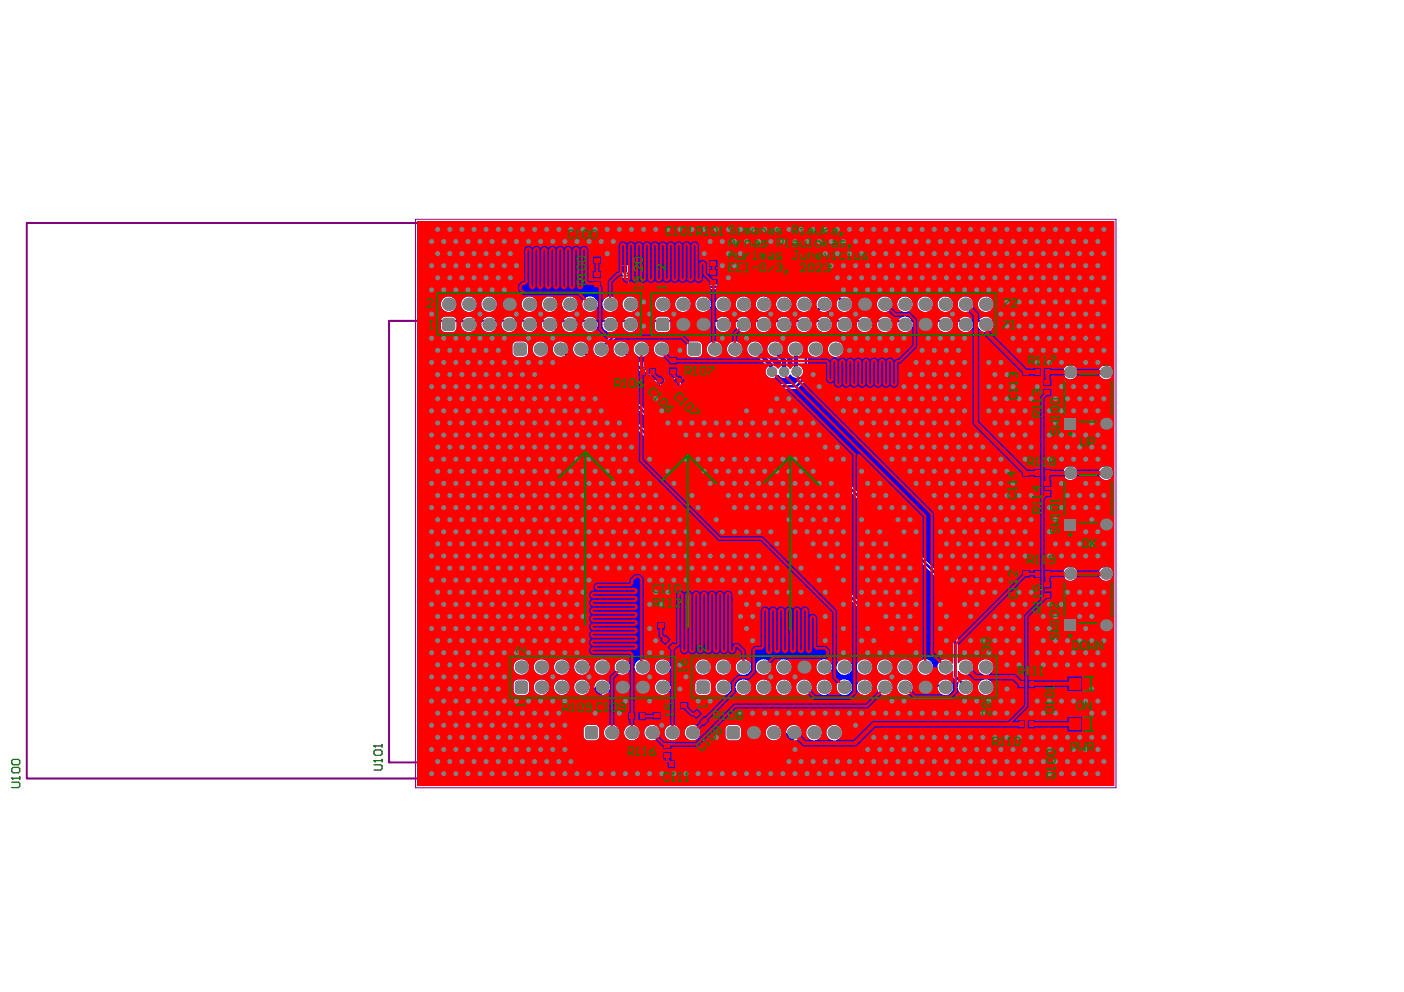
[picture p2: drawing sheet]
<svg xmlns="http://www.w3.org/2000/svg" width="297mm" height="210mm" viewBox="0 0 297 210" stroke-linecap="round" stroke-linejoin="round" font-family="sans-serif">
<path d="M229.5 144.7h1.6M229.5 153.3h1.6M230.3 143.8v1.7M230.3 152.4v1.7" fill="none" stroke="#000" stroke-width=".21"/>
<g fill="none" stroke="#008000" stroke-width=".21">
<path d="M125.4 57.2h1.7v3.9h-1.7zM125.4 52.1h1.8v3.8h-1.8zM129.2 56h3.8v1.8h-3.8zM150.1 56.9h1.7v3.8h-1.7zM150.1 52.8h1.7v3.8h-1.7zM92.2 61.7h43.8v9.6h-43.8zM114.6 77.7h3.8v1.7h-3.8zM118.9 78.5l2.7-2.7 1.3 1.2-2.8 2.7zM126.6 78.8l2.7-2.7 1.3 1.2-2.8 2.7zM130.8 77.9l1.2-1.2 2.7 2.7-1.2 1.2zM131.4 62.2v-3.8h1.7v3.8M133.8 76.3h3.9v1.7h-3.9z"/>
<path d="M135.1 77.9h3.8v1.7h-3.8zM135.4 62.2v8.6M135.7 62.2h-42.9v8.6h42.9M137.5 61.7h73.5v9.6h-73.5zM139.1 76.4h3.9v1.7h-3.9zM141.5 75.5h1.8v3.9h-1.8zM210.4 62.2v8.6M210.6 62.2h-72.5v8.6h72.5M216.2 77.9h1.8v3.8h-1.8zM218.6 77.9h3.8v1.7h-3.8zM225 77.3h10.4v13.8h-10.4zM138.4 80.5l1.2-1.2 2.7 2.7-1.2 1.2z"/>
<path d="M142.5 80.5l1.2-1.2 2.7 2.7-1.2 1.2zM216.2 99.3h1.8v3.8h-1.8zM218.6 99.3h3.8v1.7h-3.8zM220.7 80.1h1.7v3.8h-1.7zM225 98.6h10.4v13.8h-10.4zM229.4 84.2h1.7M230.2 83.4v1.6M220.7 101.4h1.7v3.9h-1.7zM225 120h10.4v13.7h-10.4zM229.4 105.5h1.7M230.2 104.7v1.7M139 129.5h1.7v3.8h-1.7z"/>
<path d="M139.6 135.4l1.2-1.2 2.7 2.7-1.2 1.2zM142.5 139v8.6M142.6 139h-34.4v8.6h34.4M143.1 138.6h-35.5v9.4h35.5M143.1 138.6v9.4M210.6 139v8.6M210.7 139h-64.1v8.6h64.1M211.2 138.5v9.5h-65.2v-9.5h65.2M216.2 120.6h1.8v3.8h-1.8zM218.6 120.6h3.8v1.7h-3.8zM220.7 122.9h1.7v3.8h-1.7zM229.4 126.9h1.7"/>
<path d="M230.2 126v1.7M132.8 150.7h3.9v1.7h-3.9zM138 148.4h1.7v3.9h-1.7zM140.3 156.9h1.8v3.8h-1.8zM143.9 146.3h1.7v3.8h-1.7zM146.2 151.1l1.2-1.2 2.7 2.7-1.2 1.2zM215.2 152.4h3.9v1.7h-3.9zM215.2 143.9h3.9v1.7h-3.9zM141.2 160.8h3.8v1.8h-3.8z"/>
</g>
<g fill="none" stroke="#800080" stroke-width=".21">
<path d="M87.9 46.4h148.2v120.3h-148.2zM125.8 55.3h.9M125.8 57.8h1M131.7 59h.9M132.4 56.4v.9M150.4 56h.9M117.8 78.1v.9M119.7 78.4l.6 .7M127.4 78.7l.6 .7M132.1 77.4l-.6 .7M134.5 76.8v.9M138.3 78.3v1"/>
<path d="M139.7 76.8v1M139.8 80l-.7 .6M141.9 78.8h.9M143.9 80l-.6 .6M150.4 60.1h.9M216.7 78.5h.9M221.8 78.3v1M225.2 79.2h10v10h-10zM216.7 99.9h.9M221.2 80.7h.9M221.8 99.7v.9M221.2 102h.9"/>
<path d="M225.2 100.5h10v10.1h-10zM139.3 132.7h.9M142.8 136.8l-.7 .7M216.7 121.2h.9M221.2 123.5h.9M221.8 121v1M225.2 121.8h10v10.1h-10zM136.1 151.1v1M138.4 151.7h.9M144.3 149.5h.9M149.4 152.5l-.7 .7M218.5 152.8v1"/>
<path d="M218.5 144.4v.9M140.7 160.1h.9M141.8 161.2v.9"/>
</g>
<path d="M225.9 143.1h8.8v3.2h-8.8zM225.9 151.7h8.8v3.1h-8.8z" fill="none" stroke="#800080" stroke-width=".34"/>
<g fill="none" stroke="#800080" stroke-width=".26">
<path d="M224.1 153.5l.2-.3h.6l.3 .3v1.1l-.3 .3h-.6l-.2-.3zM224.6 144.6h.6M224.9 146.3h.1M224.9 144.6v1.7M225.2 146l-.3 .3M225.8 144.9l.3-.3h.5l.3 .3v1.1l-.3 .3h-.5l-.3-.3zM225.8 153.5l.3-.3h.5l.3 .3v1.1l-.3 .3h-.5l-.3-.3zM227.8 144.6h.5M227.8 153.2h.5M228 146.3h.1M228 144.6v1.7M228 154.9h.1"/>
<path d="M228 153.2v1.7M228.3 146l-.3 .3M228.3 154.6l-.3 .3M228.9 144.9l.3-.3h.8v1.7h-.8l-.3-.3zM228.9 153.5l.3-.3h.8v1.7h-.8l-.3-.3z"/>
</g>
<path d="M112.9 62.1h2.5M158.1 62.1h2.6M128.2 138.9h2.6M166.7 138.9h2.5" fill="none" stroke="#000" stroke-width=".22"/>
<path d="M225.9 143.1h8.8v3.2h-8.8zM225.9 151.7h8.8v3.1h-8.8z" fill="none" stroke="#008000" stroke-width=".34"/>
<path d="M227.5 143.3h5.6v2.8h-5.6zM227.5 151.8h5.6v2.9h-5.6z" fill="none" stroke="#008080" stroke-width=".34"/>
<g fill="none" stroke="#800080" stroke-width=".22">
<path d="M125.6 57.9h1.3v2.5h-1.3zM125.7 52.7h1.2v2.6h-1.2zM129.8 56.3h2.6v1.2h-2.6zM131.6 59h1.3v2.6h-1.3zM150.3 53.4h1.3v2.6h-1.3zM150.3 57.5h1.3v2.6h-1.3zM115.2 77.9h2.6v1.3h-2.6zM119.5 78.2l1.8-1.8 1 .9-1.9 1.8zM127.2 78.5l1.8-1.8 .9 .9-1.8 1.8zM131.4 78.2l.9-.9 1.8 1.8-.9 .9zM134.5 76.5h2.6v1.3h-2.6zM135.7 78.1h2.6v1.3h-2.6z"/>
<path d="M139.7 76.6h2.6v1.3h-2.6zM141.8 76.2h1.2v2.5h-1.2zM216.5 78.5h1.2v2.6h-1.2zM219.2 78.1h2.6v1.3h-2.6zM139 80.8l.9-.9 1.8 1.8-.9 .9zM143.1 80.8l.9-.9 1.8 1.8-.9 .9zM216.5 99.9h1.2v2.6h-1.2zM219.2 99.5h2.6v1.2h-2.6zM220.9 80.7h1.3v2.6h-1.3zM220.9 102.1h1.3v2.5h-1.3zM139.2 130.1h1.3v2.6h-1.3zM140.2 135.7l.9-.9 1.8 1.8-.9 .9z"/>
<path d="M216.5 121.2h1.2v2.6h-1.2zM219.2 120.8h2.6v1.3h-2.6zM220.9 123.5h1.3v2.6h-1.3zM133.5 150.9h2.5v1.3h-2.5zM138.3 149.1h1.2v2.5h-1.2zM140.6 157.5h1.2v2.6h-1.2zM144.1 146.9h1.3v2.6h-1.3zM146.8 151.4l.9-.9 1.8 1.8-.9 .9zM215.9 152.6h2.5v1.3h-2.5zM215.9 144.1h2.5v1.3h-2.5zM141.8 161.1h2.6v1.2h-2.6z"/>
</g>
<path d="M5.7 47.2v117.5M5.7 47.2h224.2v117.5h-224.2M82.3 67.9h140.4v93.4h-140.4z" fill="none" stroke="#800080" stroke-width=".43"/>
<g fill="none" stroke="#c0c073" stroke-width=".26">
<path d="M129.3 53.9h1.1l-.8-.9v1.7M131 53.3l.3-.3h.5l.3 .3v1.1l-.3 .3h-.5l-.3-.3zM133 54.7h.6M133.3 53h.1M133.3 53v1.7M133.3 53l.3 .3M134.1 53.3l.3-.3h.6l.3 .3v1.1l-.3 .3h-.6l-.3-.3M134.6 59.1h1.1l-.8-.9v1.7M136.3 58.5l.3-.3h.5l.3 .3v1.1l-.3 .3h-.5l-.3-.3zM138.3 59.9h.6M138.6 58.2h.1M138.6 58.2l.3 .3"/>
<path d="M138.6 58.2v1.7M140 59.4l-.6 .5M140.6 59.4h-.9l-.3-.3v-.6l.3-.3h.9v1.7M107.5 78l-.3-.3h-.5l-.3 .3v.2l1.1 1.2h-1.1M108.1 78l.3-.3h.6l.2 .3v1.1l-.2 .3h-.6l-.3-.3zM110.1 79.4h.6M110.4 77.7h.1M110.4 77.7v1.7M110.4 77.7l.3 .3M111.2 78l.3-.3h.6l.3 .3v1.1l-.3 .3h-.6l-.3-.3M137.7 79.3h1.1v.9l-.8-.3-.3 .3v.6l.3 .2h.6l.2-.2M139.4 79.6l.3-.3h.6l.2 .3v1.2l-.2 .2h-.6l-.3-.2z"/>
<path d="M141.7 79.3h.1M141.7 79.3l.3 .3M141.7 79.3v1.7M144.7 76.7h1.1v.8l-.6-.2h-.3l-.2 .2v.6l.2 .3h.6l.3-.3M146.4 77l.3-.3h.5l.3 .3v1.1l-.3 .3h-.5l-.3-.3zM148.4 78.4h.5M148.6 76.7h.1M148.6 76.7v1.7M148.6 76.7l.3 .3M149.5 77l.3-.3h.6l.2 .3v1.1l-.2 .3h-.6l-.3-.3M119.1 80.9l-.3-.2h-.6l-.3 .2v.3l1.2 1.2h-1.2M119.6 80.9l.3-.2h.6l.3 .2v1.2l-.3 .3h-.6l-.3-.3z"/>
<path d="M121.6 82.4h.6M121.9 80.7h.1M121.9 80.7l.3 .2M121.9 80.7v1.7M123.3 81.8l-.5 .6M123.9 81.8h-.9l-.2-.3v-.6l.2-.2h.9v1.7M126.5 84.3h.1M126.5 84.3h.4M127.1 83.3h-.4l-.4 .4v.4l.2 .2M127.1 84.1l-.2 .2M127.6 82.5l.4-.4h.4l.8 .8v.4l-.4 .4h-.4l-.8-.8zM128 84.1v.4l-.4 .4h-.5l-.2-.2v-.4"/>
<path d="M129 81.1h.1M129 81.1h.4M129 81.1l1.2 1.2M130.4 82.1l-.4 .4M130.8 80.9v.8M131.2 80.5l-.6 .6h-.4l-.4-.4v-.4l.6-.6 1.2 1.2M134.5 81.8h.1M134.5 81.8l.3-.2h.4l.4 .4v.4M134.5 82.2h-.4l-.2 .2v.4l.4 .4h.5M134.5 81.8v.4M134.5 82.2l.3 .2M135.2 83.6l.8-.8h.4l.4 .4v.4l-.8 .8h-.4l-.4-.4z"/>
<path d="M136.4 85.2l.4 .4M137.8 84.2h.1M137.8 84.2l-1.2 1.2M137.8 84.2v.4M138.2 85h.4l.4 .4v.4l-.8 .8h-.4l-.4-.4v-.4M141.4 81h.6M143.1 80.5l-.6 .5M143.7 80.5h-.9l-.3-.3v-.6l.3-.3h.9v1.7M150.3 162.6l.2-.3h.6l.3 .3v1.2l-.3 .2h-.6l-.2-.2zM152 162.6l.3-.3h.5l.3 .3v1.2l-.3 .2h-.5l-.3-.2zM154 164h.5M154.2 162.3h.1"/>
<path d="M154.2 162.3v1.7M154.2 162.3l.3 .3M155.1 162.6l.3-.3h.8v1.7h-.8l-.3-.2v-.3l.3-.3-.3-.3zM155.4 163.2h.8M156.2 163.2h.1M156.8 162.6l.3-.3h.6l.2 .3v.3l-.2 .3h-.6l-.3 .3v.3l.3 .2h.6l.2-.2"/>
</g>
<path d="M88.3 46.8h147.4v119.5h-147.4zM131.4 56.1v1.6h.3v.8h-.3v1.5l1.5 .1-.4 .6h-1.1v.8l-.7 .8v1.1l-.2 .1a1.65 1.65 0 0 0-2.5-.4 1.65 1.65 0 0 0 0 2.5 1.65 1.65 0 0 0 2.5-.3h.2v2.4l-.2 .1a1.65 1.65 0 0 0-2.3-.6 1.65 1.65 0 0 0-.5 2.3 1.65 1.65 0 0 0 2.3 .5l.1 .2-2.2 2.2a1.65 1.65 0 0 0-2.4 1.2 1.65 1.65 0 0 0 1.9 1.9 1.65 1.65 0 0 0 1.2-2.4l3-2.9 .1-.7h.2a1.65 1.65 0 0 0 2.5 .4 1.65 1.65 0 0 0 0-2.5 1.65 1.65 0 0 0-2.5 .4h-.2v-2.5l.2-.1a1.65 1.65 0 0 0 2.5 .4 1.65 1.65 0 0 0 0-2.5 1.65 1.65 0 0 0-2.5 .5l-.2-.1v-.8l.5-.5h.9v-.7l.3-.3h23.4l.7-.3 .2 .1a.93 .93 0 0 0 1.6 .2h.2a.91 .91 0 0 0 1.5 0h.2a.91 .91 0 0 0 1.5 0h.2a.91 .91 0 0 0 1.5 0h.2a.91 .91 0 0 0 1.4 0h.3a.91 .91 0 0 0 1.4 0h.2a.91 .91 0 0 0 1.5 0h.2a.91 .91 0 0 0 1.5 0h.2a.93 .93 0 0 0 1.6-.2l2 .2 2.3 2.3a1.65 1.65 0 0 0 1.1 2.5 1.65 1.65 0 0 0 2-1.8 1.65 1.65 0 0 0-2.3-1.4l-2.7-2.6-1.5-.1v-4.5a.93 .93 0 0 0-.5-.8 .93 .93 0 0 0-1 .1l-.2-.1a.93 .93 0 0 0-1.6-.2h-.3a.91 .91 0 0 0-1.4 0h-.2a.91 .91 0 0 0-1.5 0h-.2a.91 .91 0 0 0-1.5 0h-.2a.91 .91 0 0 0-1.5 0h-.2a.91 .91 0 0 0-1.4 0h-.3a.91 .91 0 0 0-1.4 0h-.2a.91 .91 0 0 0-1.5 0h-.2a.93 .93 0 0 0-1.1-.3 .93 .93 0 0 0-.6 .9v4.9h-23.6l-.1-.2v-1.4h-.4v-.8h.3v-1.6zM206.9 64.4a1.66 1.66 0 0 0 3.3 0 1.66 1.66 0 0 0-3.3 0zM202.6 64.4a1.66 1.66 0 0 0 3.3 0 1.66 1.66 0 0 0-3.3 0zM198.3 64.4a1.66 1.66 0 0 0 3.3 0 1.66 1.66 0 0 0-3.3 0zM194.1 64.4a1.66 1.66 0 0 0 3.3 0 1.66 1.66 0 0 0-3.3 0zM189.8 64.4a1.66 1.66 0 0 0 3.3 0 1.66 1.66 0 0 0-3.3 0zM185.5 64.4a1.66 1.66 0 0 0 3.3 0 1.66 1.66 0 0 0-3.3 0zM130.1 72.9a1.65 1.65 0 0 0 0 2 1.65 1.65 0 0 0 2.1 .4l1.7 1.8v.9h.9l4.2 4.1 .3 .2h1.1l.6-.2 .3 .1v3a.93 .93 0 0 0 .6 .9 .93 .93 0 0 0 1-.3l.3 .1a.93 .93 0 0 0 1.4-.1l.3 .1a.93 .93 0 0 0 1.4-.1l.3 .1a.93 .93 0 0 0 1.4-.1l.3 .1a.93 .93 0 0 0 1.4-.1l.2 .1a.93 .93 0 0 0 1.4-.1l.3 .1a.93 .93 0 0 0 1.4-.1l.3 .1a.93 .93 0 0 0 1.4-.1l.3 .1a.93 .93 0 0 0 1.4-.1l.3 .1a.93 .93 0 0 0 1.4-.1l.2 .1a.93 .93 0 0 0 1.4-.1l.3 .1a1.02 1.02 0 0 0 1.6-.3l.4 .1a.94 .94 0 0 0 1.3-.8v-2.7l.2-.1 .6 .2h4.5l2.2-2.2 .2-.3v-4.9h.2a1.66 1.66 0 0 0 2.5 .2 1.66 1.66 0 0 0-.1-2.5 1.66 1.66 0 0 0-2.4 .3h-.2v-.5l1.6-1.8 .1-1.2h.2l.2 .2a1.65 1.65 0 0 0 2.5 .2 1.65 1.65 0 0 0-.3-2.5 1.65 1.65 0 0 0-2.4 .6l-.2-.1v-1l.9-1 .1 .1a1.65 1.65 0 0 0 2.3-1.3 1.65 1.65 0 0 0-1.9-1.8 1.65 1.65 0 0 0-1.2 2.3l-1.2 1.3-.1 1.2h-.2a1.66 1.66 0 0 0-2.4-.2 1.66 1.66 0 0 0 0 2.5 1.66 1.66 0 0 0 2.4-.3l.2 .1v.5l-1.6 1.7-.1 1.2h-.2l-.1-.2a1.65 1.65 0 0 0-2.7 0 1.65 1.65 0 0 0 .8 2.5v2.1l-.4 .5h-.2l-.5-.5-.1-1.5-1.1-1.2a1.65 1.65 0 0 0-.9-2.5 1.65 1.65 0 0 0-2.2 1.4 1.65 1.65 0 0 0 1.9 1.8l1 1v1l-.5 .5h-.2l-.7-.6-.2-.6-2.3-2.4a1.65 1.65 0 0 0-1.4-2.2 1.65 1.65 0 0 0-1.8 1.9 1.65 1.65 0 0 0 2.2 1.3l2.1 2.3a1.35 1.35 0 0 0 .1 2 1.35 1.35 0 0 0 2-.4l.3 .2a1.35 1.35 0 0 0 2.3-.3h.2a1.34 1.34 0 0 0 2.4 0l.2 .1v.3l-1.7 1.7h-4a.93 .93 0 0 0-.6-.9 .93 .93 0 0 0-1 .1h-.2a.93 .93 0 0 0-1.6-.2l-.3-.1a.93 .93 0 0 0-1.4 .1l-.3-.1a.93 .93 0 0 0-1.4 .1l-.2-.1a.93 .93 0 0 0-1.4 .1l-.3-.1a.93 .93 0 0 0-1.4 .1l-.3-.1a.93 .93 0 0 0-1.4 .1l-.3-.1a.93 .93 0 0 0-1.4 .1l-.3-.1a.93 .93 0 0 0-1.4 .1l-.3-.1a.93 .93 0 0 0-1.4 .1l-.2-.1a.93 .93 0 0 0-1.4 .1l-.3-.1a.93 .93 0 0 0-1.4 .1l-.3-.1a.93 .93 0 0 0-1.4 .1l-.3-.1a.94 .94 0 0 0-1-.2 .94 .94 0 0 0-.6 .9v.4h-.9l-3-3.1 .1-.2h1v-.3h1.6v.4h1.5v-1.7h-1.5v.3h-1.6v-.4h-1.5v1.3l-.2 .1-.4-.5v-.9h-.9l-1.7-1.7v-.1a1.66 1.66 0 0 0-.7-2.1 1.66 1.66 0 0 0-2.1 .5zM168.4 64.4a1.7 1.7 0 0 0 3.4 0 1.7 1.7 0 0 0-3.4 0zM164.2 64.4a1.66 1.66 0 0 0 3.3 0 1.66 1.66 0 0 0-3.3 0zM159.9 64.4a1.66 1.66 0 0 0 3.3 0 1.66 1.66 0 0 0-3.3 0zM155.6 64.4a1.66 1.66 0 0 0 3.3 0 1.66 1.66 0 0 0-3.3 0zM151.4 64.4a1.66 1.66 0 0 0 3.3 0 1.66 1.66 0 0 0-3.3 0zM147.1 64.4a1.66 1.66 0 0 0 3.3 0 1.66 1.66 0 0 0-3.3 0zM142.8 64.4a1.66 1.66 0 0 0 3.3 0 1.66 1.66 0 0 0-3.3 0zM138.5 64.4a1.7 1.7 0 0 0 3.4 0 1.7 1.7 0 0 0-3.4 0zM123.2 64.4a1.66 1.66 0 0 0 3.3 0 1.66 1.66 0 0 0-3.3 0zM118.9 64.4a1.66 1.66 0 0 0 3.3 0 1.66 1.66 0 0 0-3.3 0zM114.6 64.4a1.66 1.66 0 0 0 3.3 0 1.66 1.66 0 0 0-3.3 0zM110.4 64.4a1.66 1.66 0 0 0 3.3 0 1.66 1.66 0 0 0-3.3 0zM101.8 64.4a1.66 1.66 0 0 0 3.3 0 1.66 1.66 0 0 0-3.3 0zM97.5 64.4a1.7 1.7 0 0 0 3.4 0 1.7 1.7 0 0 0-3.4 0zM93.3 64.4a1.66 1.66 0 0 0 3.3 0 1.66 1.66 0 0 0-3.3 0zM206.9 68.6a1.66 1.66 0 0 0 3.3 0 1.66 1.66 0 0 0-3.3 0zM202.6 68.6a1.66 1.66 0 0 0 3.3 0 1.66 1.66 0 0 0-3.3 0zM198.3 68.6a1.66 1.66 0 0 0 3.3 0 1.66 1.66 0 0 0-3.3 0zM189.8 68.6a1.66 1.66 0 0 0 3.3 0 1.66 1.66 0 0 0-3.3 0zM185.5 68.6a1.66 1.66 0 0 0 3.3 0 1.66 1.66 0 0 0-3.3 0zM181.3 68.6a1.66 1.66 0 0 0 3.3 0 1.66 1.66 0 0 0-3.3 0zM177 68.6a1.66 1.66 0 0 0 3.3 0 1.66 1.66 0 0 0-3.3 0zM164.2 68.6a1.66 1.66 0 0 0 3.3 0 1.66 1.66 0 0 0-3.3 0zM159.9 68.6a1.66 1.66 0 0 0 3.3 0 1.66 1.66 0 0 0-3.3 0zM155.6 68.6a1.66 1.66 0 0 0 3.3 0 1.66 1.66 0 0 0-3.3 0zM151.4 68.6a1.66 1.66 0 0 0 3.3 0 1.66 1.66 0 0 0-3.3 0zM123.2 68.6a1.66 1.66 0 0 0 3.3 0 1.66 1.66 0 0 0-3.3 0zM118.9 68.6a1.66 1.66 0 0 0 3.3 0 1.66 1.66 0 0 0-3.3 0zM114.6 68.6a1.66 1.66 0 0 0 3.3 0 1.66 1.66 0 0 0-3.3 0zM110.4 68.6a1.66 1.66 0 0 0 3.3 0 1.66 1.66 0 0 0-3.3 0zM106.1 68.6a1.66 1.66 0 0 0 3.3 0 1.66 1.66 0 0 0-3.3 0zM101.8 68.6a1.66 1.66 0 0 0 3.3 0 1.66 1.66 0 0 0-3.3 0zM97.5 68.6a1.7 1.7 0 0 0 3.4 0 1.7 1.7 0 0 0-3.4 0zM138.8 67.3a2.72 2.72 0 0 0 0 2.7 2.73 2.73 0 0 0 2.8 0 2.72 2.72 0 0 0 0-2.7 2.73 2.73 0 0 0-2.8 0zM93.5 67.3a2.72 2.72 0 0 0 0 2.7 2.73 2.73 0 0 0 2.8 0 2.72 2.72 0 0 0 0-2.7 2.73 2.73 0 0 0-2.8 0zM175.1 73.9a1.7 1.7 0 0 0 3.4 0 1.7 1.7 0 0 0-3.4 0zM153.8 73.9a1.66 1.66 0 0 0 3.3 0 1.66 1.66 0 0 0-3.3 0zM149.5 73.9a1.66 1.66 0 0 0 3.3 0 1.66 1.66 0 0 0-3.3 0zM138.3 73.9a1.66 1.66 0 0 0 3.3 0 1.66 1.66 0 0 0-3.3 0zM134 73.9a1.66 1.66 0 0 0 3.3 0 1.66 1.66 0 0 0-3.3 0zM112.7 73.9a1.66 1.66 0 0 0 3.3 0 1.66 1.66 0 0 0-3.3 0zM145.5 72.5a2.72 2.72 0 0 0 0 2.8 2.73 2.73 0 0 0 2.8 0 2.72 2.72 0 0 0 0-2.8 2.74 2.74 0 0 0-2.8 0zM108.7 72.5a2.72 2.72 0 0 0 0 2.8 2.73 2.73 0 0 0 2.7 0 2.72 2.72 0 0 0 0-2.8 2.74 2.74 0 0 0-2.7 0zM116.8 77.7v1.7h1.6v-.4h1.1l.7 .7 1.1-1.1-1.2-1.2-.6 .6h-1.1v-.3zM128.2 77.2l1.2 1.2 .6-.5h.7l1.3 1.1 1.1-1.2-1-1.1-.5 .5-.5-.3-1.1-.1-.7-.7zM232.5 78.8a1.53 1.53 0 0 0 3 0 1.53 1.53 0 0 0-3 0zM224.9 78.8a1.55 1.55 0 0 0 3.1 0 1.55 1.55 0 0 0-3.1 0zM232.5 100.1a1.53 1.53 0 0 0 3 0 1.53 1.53 0 0 0-3 0zM224.9 100.1a1.55 1.55 0 0 0 3.1 0 1.55 1.55 0 0 0-3.1 0zM232.5 121.4a1.53 1.53 0 0 0 3 0 1.53 1.53 0 0 0-3 0zM224.9 121.4a1.55 1.55 0 0 0 3.1 0 1.55 1.55 0 0 0-3.1 0zM117.3 72.9a1.65 1.65 0 0 0 0 2 1.65 1.65 0 0 0 2 .4l1.4 1.4-.2 .2 1.2 1.2 .2-.2 33.1 33 .3 .2h8.7l28.7 28.6-.2 .1a1.65 1.65 0 0 0-2.4 .4 1.65 1.65 0 0 0 .4 2.3 1.65 1.65 0 0 0 2.4-.5h.2l1.9 1.8 1.4 .1 1.5 1.5 .4 .2a1.67 1.67 0 0 0 2.2 1.5 1.67 1.67 0 0 0 .8-2.6 1.67 1.67 0 0 0-2.6-.1l-.3 .1-1.5-1.5-.4-.2v-.2a1.68 1.68 0 0 0 .1-2.9 1.68 1.68 0 0 0-2.6 1.3h-.1v-1.3l-.2-.4-29.1-29.1-.4-.2h-8.7l-32.8-32.8 .1-.1-1.2-1.2-.1 .1-1.4-1.4a1.65 1.65 0 0 0-.6-2.1 1.65 1.65 0 0 0-2.2 .4zM121.6 72.9a1.65 1.65 0 0 0 0 2 1.65 1.65 0 0 0 2 .4l3.3 3.3-.2 .2 1.2 1.2 .2-.2 16 16h27.6l29.9 29.9v14.5l-.2 .1a1.65 1.65 0 0 0-2.5-.4 1.65 1.65 0 0 0 0 2.5 1.65 1.65 0 0 0 2.5-.4l.2 .1v1.2l1.3 1.3a1.65 1.65 0 0 0 1 2.4 1.65 1.65 0 0 0 2-1.8 1.65 1.65 0 0 0-2.3-1.3l-1-1v-.9h.2a1.65 1.65 0 0 0 2.5 .4 1.65 1.65 0 0 0 0-2.5 1.65 1.65 0 0 0-2.5 .4h-.2v-14.8l-.1-.4-30.3-30.2-.3-.1h-27.4l-15.7-15.7 .2-.2-1.2-1.2-.2 .2-3.3-3.3a1.65 1.65 0 0 0-.6-2.1 1.65 1.65 0 0 0-2.1 .4zM206.9 141.2a1.66 1.66 0 0 0 3.3 0 1.66 1.66 0 0 0-3.3 0zM185.5 141.2a1.66 1.66 0 0 0 3.3 0 1.66 1.66 0 0 0-3.3 0zM181.3 141.2a1.66 1.66 0 0 0 3.3 0 1.66 1.66 0 0 0-3.3 0zM177 141.2a1.66 1.66 0 0 0 3.3 0 1.66 1.66 0 0 0-3.3 0zM172.7 141.2a1.66 1.66 0 0 0 3.3 0 1.66 1.66 0 0 0-3.3 0zM164.2 141.2a1.66 1.66 0 0 0 3.3 0 1.66 1.66 0 0 0-3.3 0zM159.9 141.2a1.66 1.66 0 0 0 3.3 0 1.66 1.66 0 0 0-3.3 0zM155.6 141.2a1.66 1.66 0 0 0 3.3 0 1.66 1.66 0 0 0-3.3 0zM151.4 141.2a1.66 1.66 0 0 0 3.3 0 1.66 1.66 0 0 0-3.3 0zM147.1 141.2a1.66 1.66 0 0 0 3.3 0 1.66 1.66 0 0 0-3.3 0zM138.5 141.2a1.7 1.7 0 0 0 3.4 0 1.7 1.7 0 0 0-3.4 0zM134.3 141.2a1.66 1.66 0 0 0 3.3 0 1.66 1.66 0 0 0-3.3 0zM130 141.2a1.66 1.66 0 0 0 3.3 0 1.66 1.66 0 0 0-3.3 0zM125.7 141.2a1.66 1.66 0 0 0 3.3 0 1.66 1.66 0 0 0-3.3 0zM121.5 141.2a1.66 1.66 0 0 0 3.3 0 1.66 1.66 0 0 0-3.3 0zM117.2 141.2a1.66 1.66 0 0 0 3.3 0 1.66 1.66 0 0 0-3.3 0zM112.9 141.2a1.66 1.66 0 0 0 3.3 0 1.66 1.66 0 0 0-3.3 0zM108.6 141.2a1.7 1.7 0 0 0 3.4 0 1.7 1.7 0 0 0-3.4 0zM121.8 144.4a1.65 1.65 0 0 0 0 2 1.65 1.65 0 0 0 1.8 .6l.1 .2-2.6 2.6-.3 .6-.1 7.4 .4 .9 2.1 2.2 .6 .3 19.3 .1v.5l.3 .2 1.5-.1 3.4 .1h.2l.1-.6h14.3l.9-.4 4.4-4.3a1.65 1.65 0 0 0 1.4-1.8 1.65 1.65 0 0 0-1.6-1.5 1.65 1.65 0 0 0-1.7 1.4l-.9 .8-.2-.1a1.65 1.65 0 0 0-1.4-2.1 1.65 1.65 0 0 0-1.8 1.8 1.65 1.65 0 0 0 2.2 1.4l.1 .2-2 1.9h-13.7l-.1-.5-.2-.1h-2.8l-.3 .1-1.8-.1-.2 .1-.1 .4h-18.4l-1.3-1.3v-1.1h.2l.2 .2a2.73 2.73 0 0 0 2.7 0 2.72 2.72 0 0 0 0-2.8 2.73 2.73 0 0 0-2.7 0l-.2 .3-.2-.1v-2.5l4.2-4.3a1.65 1.65 0 0 0 1.4-1.7 1.65 1.65 0 0 0-1.5-1.5 1.65 1.65 0 0 0-1.7 1.4l-.9 .8-.2-.1a1.65 1.65 0 0 0-.8-1.9 1.65 1.65 0 0 0-2.1 .4zM206.9 145.4a1.66 1.66 0 0 0 3.3 0 1.66 1.66 0 0 0-3.3 0zM189.8 145.4a1.66 1.66 0 0 0 3.3 0 1.66 1.66 0 0 0-3.3 0zM185.5 145.4a1.66 1.66 0 0 0 3.3 0 1.66 1.66 0 0 0-3.3 0zM181.3 145.4a1.66 1.66 0 0 0 3.3 0 1.66 1.66 0 0 0-3.3 0zM177 145.4a1.66 1.66 0 0 0 3.3 0 1.66 1.66 0 0 0-3.3 0zM172.7 145.4a1.66 1.66 0 0 0 3.3 0 1.66 1.66 0 0 0-3.3 0zM168.4 145.4a1.7 1.7 0 0 0 3.4 0 1.7 1.7 0 0 0-3.4 0zM164.2 145.4a1.66 1.66 0 0 0 3.3 0 1.66 1.66 0 0 0-3.3 0zM159.9 145.4a1.66 1.66 0 0 0 3.3 0 1.66 1.66 0 0 0-3.3 0zM155.6 145.4a1.66 1.66 0 0 0 3.3 0 1.66 1.66 0 0 0-3.3 0zM151.4 145.4a1.66 1.66 0 0 0 3.3 0 1.66 1.66 0 0 0-3.3 0zM138.5 145.4a1.7 1.7 0 0 0 3.4 0 1.7 1.7 0 0 0-3.4 0zM117.2 145.4a1.66 1.66 0 0 0 3.3 0 1.66 1.66 0 0 0-3.3 0zM112.9 145.4a1.66 1.66 0 0 0 3.3 0 1.66 1.66 0 0 0-3.3 0zM147.4 144a2.72 2.72 0 0 0 0 2.8 2.73 2.73 0 0 0 2.7 0 2.72 2.72 0 0 0 0-2.8 2.73 2.73 0 0 0-2.7 0zM108.9 144a2.72 2.72 0 0 0 0 2.8 2.73 2.73 0 0 0 2.8 0 2.72 2.72 0 0 0 0-2.8 2.73 2.73 0 0 0-2.8 0zM174.8 155a1.66 1.66 0 0 0 3.3 0 1.66 1.66 0 0 0-3.3 0zM170.6 155a1.66 1.66 0 0 0 3.3 0 1.66 1.66 0 0 0-3.3 0zM144.8 155a1.7 1.7 0 0 0 3.4 0 1.7 1.7 0 0 0-3.4 0zM140.6 155a1.66 1.66 0 0 0 3.3 0 1.66 1.66 0 0 0-3.3 0zM136.3 155a1.66 1.66 0 0 0 3.3 0 1.66 1.66 0 0 0-3.3 0zM132 155a1.66 1.66 0 0 0 3.3 0 1.66 1.66 0 0 0-3.3 0zM127.8 155a1.66 1.66 0 0 0 3.3 0 1.66 1.66 0 0 0-3.3 0zM153.7 153.6a2.73 2.73 0 0 0 0 2.8 2.73 2.73 0 0 0 2.8 0 2.72 2.72 0 0 0 0-2.8 2.73 2.73 0 0 0-2.8 0z" fill="#00f"/>
<g fill="none" stroke="#00f" stroke-width=".5">
<path d="M132.2 56.9v2.3M132.2 59.2h.1M157.3 55.2v5M158.2 55.2v5.4M159 55.2v5.4M159.8 55.2v5.4M160.7 55.2v5.4M161.5 55.2v5.4M162.4 55.2v5.4M163.2 55.2v5.4M164.1 55.2v5.4M164.9 55.2v5.4"/>
<path d="M165.7 55.2v5.4M166.6 55.2v5.4M167.4 55.2v5.4M168.3 55.2v5.4M169.1 55.2v5.4M169.9 55.2v5.4M170.8 55.2v5.4M171.6 55.2v5.4M172.5 55.6v5M173.3 55.6v4.6M118.6 73.9l36.7 36.7h8.9l23.8 23.7M120.1 78.5l-2.5 .1"/>
<path d="M121.7 77h.1M122.9 73.9l21.4 21.4h27.6l30.2 30.2v17.6l2.3 2.3h-.1M127.8 78.8h.1M129.4 77.3h1.5l.6 .6h.5M131.4 73.9l7.9 7.9h.9M132.2 61.4l-1 1.1v7.3l-4.1 4.1M136.9 77.2h3.1M156.8 60.7h-23.6l-.8 .8M173.8 60.7h1.3l3.7 3.7h-.2M174.4 64.4l-2.2 2.2v3.8l-1.7 1.7v7.7l-2.1 2h-4.3M187.9 134.3l5.4 5.4v1.8l1.9 1.8h1.4l1.7 1.8h1.3l.4 .3"/>
</g>
<path d="M159.7 73.9l3.4 3.3M164 74.4l1.9 1.9v2.4M168.4 74v4.5l.1 .1" fill="none" stroke="#00f" stroke-width=".86"/>
<path d="M122.1 157.8l2.1 2.1h19.8M167.9 155l-5 5.1h-14.7" fill="none" stroke="#00f" stroke-width="2.1"/>
<circle cx="163.6" cy="81.3" r=".25" fill="#00f"/>
<g fill="none" stroke="#00f" stroke-width=".5">
<path d="M157.3 55.2a.42 .42 0 0 1 .4-.4 .42 .42 0 0 1 .5 .4M159 55.2a.42 .42 0 0 1 .4-.4 .42 .42 0 0 1 .4 .4M160.7 55.2a.42 .42 0 0 1 .4-.4 .42 .42 0 0 1 .4 .4M162.4 55.2a.42 .42 0 0 1 .4-.4 .42 .42 0 0 1 .4 .4M164.1 55.2a.42 .42 0 0 1 .4-.4 .42 .42 0 0 1 .4 .4M165.7 55.2a.42 .42 0 0 1 .5-.4 .42 .42 0 0 1 .4 .4M167.4 55.2a.42 .42 0 0 1 .4-.4 .42 .42 0 0 1 .5 .4M169.1 55.2a.42 .42 0 0 1 .4-.4 .42 .42 0 0 1 .4 .4M170.8 55.2a.42 .42 0 0 1 .4-.4 .42 .42 0 0 1 .4 .4M172.5 55.6a.42 .42 0 0 1 .4-.4 .42 .42 0 0 1 .4 .4M157.3 60.2l-.2 .4-.3 .1M158.2 60.6a.42 .42 0 0 0 .4 .5 .42 .42 0 0 0 .4-.5"/>
<path d="M159.8 60.6a.42 .42 0 0 0 .5 .5 .42 .42 0 0 0 .4-.5M161.5 60.6a.42 .42 0 0 0 .4 .5 .42 .42 0 0 0 .5-.5M163.2 60.6a.42 .42 0 0 0 .4 .5 .42 .42 0 0 0 .5-.5M164.9 60.6a.42 .42 0 0 0 .4 .5 .42 .42 0 0 0 .4-.5M166.6 60.6a.42 .42 0 0 0 .4 .5 .42 .42 0 0 0 .4-.5M168.3 60.6a.42 .42 0 0 0 .4 .5 .42 .42 0 0 0 .4-.5M169.9 60.6a.42 .42 0 0 0 .5 .5 .42 .42 0 0 0 .4-.5M171.6 60.6a.42 .42 0 0 0 .4 .5 .42 .42 0 0 0 .5-.5M173.3 60.2l.2 .4 .3 .1M140.2 81.8a.57 .57 0 0 0 .7-.5v-.4a.42 .42 0 0 1 .5-.5 .42 .42 0 0 1 .4 .5v4.3a.42 .42 0 0 0 .4 .4 .42 .42 0 0 0 .4-.4v-4.3a.42 .42 0 0 1 .4-.5 .42 .42 0 0 1 .5 .5v4.3a.42 .42 0 0 0 .4 .4 .42 .42 0 0 0 .4-.4v-4.3a.42 .42 0 0 1 .4-.5 .42 .42 0 0 1 .4 .5v4.3a.42 .42 0 0 0 .5 .4 .42 .42 0 0 0 .4-.4v-4.3a.42 .42 0 0 1 .4-.5 .42 .42 0 0 1 .4 .5v4.3a.42 .42 0 0 0 .4 .4 .42 .42 0 0 0 .5-.4v-4.3a.42 .42 0 0 1 .4-.5 .42 .42 0 0 1 .4 .5v4.3a.42 .42 0 0 0 .4 .4 .42 .42 0 0 0 .4-.4v-4.3a.42 .42 0 0 1 .5-.5 .42 .42 0 0 1 .4 .5v4.3a.42 .42 0 0 0 .4 .4 .42 .42 0 0 0 .4-.4v-4.3a.42 .42 0 0 1 .4-.5 .42 .42 0 0 1 .5 .5v4.3a.42 .42 0 0 0 .4 .4 .42 .42 0 0 0 .4-.4v-4.3a.42 .42 0 0 1 .4-.5 .42 .42 0 0 1 .4 .5v4.3a.42 .42 0 0 0 .5 .4 .42 .42 0 0 0 .4-.4v-4.3a.42 .42 0 0 1 .4-.5 .42 .42 0 0 1 .4 .5v4.3a.42 .42 0 0 0 .4 .4 .42 .42 0 0 0 .5-.4v-4.3a.42 .42 0 0 1 .4-.5 .42 .42 0 0 1 .4 .5v4.3a.42 .42 0 0 0 .4 .4 .42 .42 0 0 0 .4-.4v-4.3a.42 .42 0 0 1 .5-.5 .42 .42 0 0 1 .4 .5v4.3a.42 .42 0 0 0 .4 .4 .42 .42 0 0 0 .4-.4v-4.3a.42 .42 0 0 1 .5-.5 .42 .42 0 0 1 .4 .5v4.3a.42 .42 0 0 0 .4 .4 .42 .42 0 0 0 .4-.4v-4.3a.42 .42 0 0 1 .4-.5 .42 .42 0 0 1 .5 .5v4a.42 .42 0 0 0 .4 .4 .42 .42 0 0 0 .4-.4v-3.6a.42 .42 0 0 1 .4-.4 .42 .42 0 0 1 .4 .4l.3 .4 .2 .1"/>
</g>
<path d="M163.1 77.2v1.2l.2 .3M164 73.9v.5M168.3 73.9l.1 .1" fill="none" stroke="#00f" stroke-width=".86"/>
<path d="M127.4 145.4l-5.3 5.3v7.1" fill="none" stroke="#00f" stroke-width="2.1"/>
<g fill="#808080">
<path d="M111 144a.69 .69 0 0 1 .7 .7h-.7z"/>
<path d="M109.1 144.2l.5-.2v.7h-.7z"/>
<path d="M108.9 146.1h.7v.7a.69 .69 0 0 1-.7-.7z"/>
<path d="M111 146.1h.7a.69 .69 0 0 1-.7 .7z"/>
<path d="M125.8 153.6a.69 .69 0 0 1 .7 .7h-.7z"/>
<path d="M124 153.8l.4-.2v.7h-.6z"/>
<path d="M123.8 155.7h.6v.7a.69 .69 0 0 1-.6-.7z"/>
<path d="M125.8 155.7h.7a.69 .69 0 0 1-.7 .7z"/>
<path d="M155.8 153.6a.69 .69 0 0 1 .7 .7h-.7z"/>
<path d="M153.9 153.8l.5-.2v.7h-.7z"/>
<path d="M153.7 155.7h.7v.7a.69 .69 0 0 1-.7-.7z"/>
<path d="M155.8 155.7h.7a.69 .69 0 0 1-.7 .7z"/>
<path d="M149.4 144a.69 .69 0 0 1 .7 .7h-.7z"/>
<path d="M147.6 144.2l.4-.2v.7h-.6z"/>
<path d="M147.4 146.1h.6v.7a.69 .69 0 0 1-.6-.7z"/>
<path d="M149.4 146.1h.7a.69 .69 0 0 1-.7 .7z"/>
<path d="M95.6 67.3a.69 .69 0 0 1 .7 .6h-.7z"/>
<path d="M93.7 67.5l.5-.2v.6h-.7z"/>
<path d="M93.5 69.3h.7v.7a.69 .69 0 0 1-.7-.7z"/>
<path d="M95.6 69.3h.7a.69 .69 0 0 1-.7 .7z"/>
<path d="M110.8 72.5a.69 .69 0 0 1 .6 .7h-.6z"/>
<path d="M108.9 72.7l.5-.2v.7h-.7z"/>
<path d="M108.7 74.6h.7v.7a.69 .69 0 0 1-.7-.7z"/>
<path d="M110.8 74.6h.6a.69 .69 0 0 1-.6 .7z"/>
<path d="M147.6 72.5a.69 .69 0 0 1 .7 .7h-.7z"/>
<path d="M145.7 72.7l.5-.2v.7h-.7z"/>
<path d="M145.5 74.6h.7v.7a.69 .69 0 0 1-.7-.7z"/>
<path d="M147.6 74.6h.7a.69 .69 0 0 1-.7 .7z"/>
<path d="M140.9 67.3a.69 .69 0 0 1 .7 .6h-.7z"/>
<path d="M139 67.5l.5-.2v.6h-.7z"/>
<path d="M138.8 69.3h.7v.7a.69 .69 0 0 1-.7-.7z"/>
<path d="M140.9 69.3h.7a.69 .69 0 0 1-.7 .7z"/>
<circle cx="233.5" cy="48.5" r=".53"/>
<circle cx="232.3" cy="51.1" r=".53"/>
<circle cx="233.5" cy="53.7" r=".53"/>
<circle cx="232.3" cy="56.2" r=".53"/>
<circle cx="233.5" cy="58.8" r=".53"/>
<circle cx="232.3" cy="61.3" r=".53"/>
<circle cx="233.5" cy="63.9" r=".53"/>
<circle cx="232.3" cy="66.5" r=".53"/>
<circle cx="233.5" cy="69" r=".53"/>
<circle cx="232.3" cy="71.6" r=".53"/>
<circle cx="233.5" cy="74.1" r=".53"/>
<circle cx="232.3" cy="76.7" r=".53"/>
<circle cx="232.3" cy="81.8" r=".53"/>
<circle cx="233.5" cy="84.4" r=".53"/>
<circle cx="232.3" cy="86.9" r=".53"/>
<circle cx="232.3" cy="92" r=".53"/>
<circle cx="233.5" cy="94.6" r=".53"/>
<circle cx="232.3" cy="97.2" r=".53"/>
<circle cx="232.3" cy="102.3" r=".53"/>
<circle cx="233.5" cy="104.8" r=".53"/>
<circle cx="232.3" cy="107.4" r=".53"/>
<circle cx="232.3" cy="112.5" r=".53"/>
<circle cx="233.5" cy="115.1" r=".53"/>
<circle cx="232.3" cy="117.6" r=".53"/>
<circle cx="233.5" cy="125.3" r=".53"/>
<circle cx="232.3" cy="127.9" r=".53"/>
<circle cx="233.5" cy="135.6" r=".53"/>
<circle cx="232.3" cy="138.1" r=".53"/>
<circle cx="233.5" cy="140.7" r=".53"/>
<circle cx="232.3" cy="148.3" r=".53"/>
<circle cx="233.5" cy="150.9" r=".53"/>
<circle cx="233.5" cy="156" r=".53"/>
<circle cx="232.3" cy="158.6" r=".53"/>
<circle cx="233.5" cy="161.1" r=".53"/>
<circle cx="232.3" cy="163.7" r=".53"/>
<circle cx="231" cy="48.5" r=".53"/>
<circle cx="229.7" cy="51.1" r=".53"/>
<circle cx="231" cy="53.7" r=".53"/>
<circle cx="229.7" cy="56.2" r=".53"/>
<circle cx="231" cy="58.8" r=".53"/>
<circle cx="229.7" cy="61.3" r=".53"/>
<circle cx="231" cy="63.9" r=".53"/>
<circle cx="229.7" cy="66.5" r=".53"/>
<circle cx="231" cy="69" r=".53"/>
<circle cx="229.7" cy="71.6" r=".53"/>
<circle cx="231" cy="74.1" r=".53"/>
<circle cx="229.7" cy="76.7" r=".53"/>
<circle cx="229.7" cy="81.8" r=".53"/>
<circle cx="231" cy="84.4" r=".53"/>
<circle cx="229.7" cy="86.9" r=".53"/>
<circle cx="231" cy="89.5" r=".53"/>
<circle cx="229.7" cy="92" r=".53"/>
<circle cx="231" cy="94.6" r=".53"/>
<circle cx="229.7" cy="97.2" r=".53"/>
<circle cx="229.7" cy="102.3" r=".53"/>
<circle cx="231" cy="104.8" r=".53"/>
<circle cx="229.7" cy="107.4" r=".53"/>
<circle cx="231" cy="110" r=".53"/>
<circle cx="229.7" cy="112.5" r=".53"/>
<circle cx="231" cy="115.1" r=".53"/>
<circle cx="229.7" cy="117.6" r=".53"/>
<circle cx="231" cy="125.3" r=".53"/>
<circle cx="229.7" cy="127.9" r=".53"/>
<circle cx="231" cy="130.4" r=".53"/>
<circle cx="229.7" cy="133" r=".53"/>
<circle cx="231" cy="135.6" r=".53"/>
<circle cx="229.7" cy="138.1" r=".53"/>
<circle cx="231" cy="140.7" r=".53"/>
<circle cx="231" cy="145.8" r=".53"/>
<circle cx="229.7" cy="148.3" r=".53"/>
<circle cx="231" cy="150.9" r=".53"/>
<circle cx="231" cy="156" r=".53"/>
<circle cx="229.7" cy="158.6" r=".53"/>
<circle cx="231" cy="161.1" r=".53"/>
<circle cx="229.7" cy="163.7" r=".53"/>
<circle cx="228.4" cy="48.5" r=".53"/>
<circle cx="227.1" cy="51.1" r=".53"/>
<circle cx="228.4" cy="53.7" r=".53"/>
<circle cx="227.1" cy="56.2" r=".53"/>
<circle cx="228.4" cy="58.8" r=".53"/>
<circle cx="227.1" cy="61.3" r=".53"/>
<circle cx="228.4" cy="63.9" r=".53"/>
<circle cx="227.1" cy="66.5" r=".53"/>
<circle cx="228.4" cy="69" r=".53"/>
<circle cx="227.1" cy="71.6" r=".53"/>
<circle cx="228.4" cy="74.1" r=".53"/>
<circle cx="227.1" cy="81.8" r=".53"/>
<circle cx="228.4" cy="84.4" r=".53"/>
<circle cx="227.1" cy="86.9" r=".53"/>
<circle cx="227.1" cy="92" r=".53"/>
<circle cx="228.4" cy="94.6" r=".53"/>
<circle cx="227.1" cy="97.2" r=".53"/>
<circle cx="228.4" cy="104.8" r=".53"/>
<circle cx="227.1" cy="107.4" r=".53"/>
<circle cx="228.4" cy="115.1" r=".53"/>
<circle cx="227.1" cy="117.6" r=".53"/>
<circle cx="228.4" cy="125.3" r=".53"/>
<circle cx="227.1" cy="127.9" r=".53"/>
<circle cx="228.4" cy="130.4" r=".53"/>
<circle cx="228.4" cy="135.6" r=".53"/>
<circle cx="227.1" cy="138.1" r=".53"/>
<circle cx="228.4" cy="140.7" r=".53"/>
<circle cx="227.1" cy="148.3" r=".53"/>
<circle cx="228.4" cy="156" r=".53"/>
<circle cx="227.1" cy="158.6" r=".53"/>
<circle cx="228.4" cy="161.1" r=".53"/>
<circle cx="227.1" cy="163.7" r=".53"/>
<circle cx="225.9" cy="48.5" r=".53"/>
<circle cx="224.6" cy="51.1" r=".53"/>
<circle cx="225.9" cy="53.7" r=".53"/>
<circle cx="224.6" cy="56.2" r=".53"/>
<circle cx="225.9" cy="58.8" r=".53"/>
<circle cx="224.6" cy="61.3" r=".53"/>
<circle cx="225.9" cy="63.9" r=".53"/>
<circle cx="224.6" cy="66.5" r=".53"/>
<circle cx="225.9" cy="69" r=".53"/>
<circle cx="224.6" cy="71.6" r=".53"/>
<circle cx="225.9" cy="74.1" r=".53"/>
<circle cx="224.6" cy="76.7" r=".53"/>
<circle cx="224.6" cy="81.8" r=".53"/>
<circle cx="225.9" cy="84.4" r=".53"/>
<circle cx="224.6" cy="86.9" r=".53"/>
<circle cx="224.6" cy="92" r=".53"/>
<circle cx="225.9" cy="94.6" r=".53"/>
<circle cx="224.6" cy="97.2" r=".53"/>
<circle cx="224.6" cy="102.3" r=".53"/>
<circle cx="225.9" cy="104.8" r=".53"/>
<circle cx="224.6" cy="107.4" r=".53"/>
<circle cx="225.9" cy="115.1" r=".53"/>
<circle cx="224.6" cy="117.6" r=".53"/>
<circle cx="225.9" cy="125.3" r=".53"/>
<circle cx="224.6" cy="127.9" r=".53"/>
<circle cx="225.9" cy="135.6" r=".53"/>
<circle cx="224.6" cy="138.1" r=".53"/>
<circle cx="225.9" cy="140.7" r=".53"/>
<circle cx="224.6" cy="148.3" r=".53"/>
<circle cx="225.9" cy="156" r=".53"/>
<circle cx="224.6" cy="158.6" r=".53"/>
<circle cx="225.9" cy="161.1" r=".53"/>
<circle cx="224.6" cy="163.7" r=".53"/>
<circle cx="223.3" cy="48.5" r=".53"/>
<circle cx="222" cy="51.1" r=".53"/>
<circle cx="223.3" cy="53.7" r=".53"/>
<circle cx="222" cy="56.2" r=".53"/>
<circle cx="223.3" cy="58.8" r=".53"/>
<circle cx="222" cy="61.3" r=".53"/>
<circle cx="223.3" cy="63.9" r=".53"/>
<circle cx="222" cy="66.5" r=".53"/>
<circle cx="223.3" cy="69" r=".53"/>
<circle cx="222" cy="71.6" r=".53"/>
<circle cx="223.3" cy="74.1" r=".53"/>
<circle cx="222" cy="76.7" r=".53"/>
<circle cx="223.3" cy="84.4" r=".53"/>
<circle cx="222" cy="86.9" r=".53"/>
<circle cx="223.3" cy="89.5" r=".53"/>
<circle cx="222" cy="92" r=".53"/>
<circle cx="223.3" cy="94.6" r=".53"/>
<circle cx="222" cy="97.2" r=".53"/>
<circle cx="222" cy="107.4" r=".53"/>
<circle cx="223.3" cy="110" r=".53"/>
<circle cx="222" cy="112.5" r=".53"/>
<circle cx="223.3" cy="115.1" r=".53"/>
<circle cx="222" cy="117.6" r=".53"/>
<circle cx="222" cy="127.9" r=".53"/>
<circle cx="223.3" cy="130.4" r=".53"/>
<circle cx="222" cy="133" r=".53"/>
<circle cx="223.3" cy="135.6" r=".53"/>
<circle cx="222" cy="138.1" r=".53"/>
<circle cx="223.3" cy="140.7" r=".53"/>
<circle cx="222" cy="148.3" r=".53"/>
<circle cx="223.3" cy="150.9" r=".53"/>
<circle cx="223.3" cy="156" r=".53"/>
<circle cx="222" cy="158.6" r=".53"/>
<circle cx="223.3" cy="161.1" r=".53"/>
<circle cx="222" cy="163.7" r=".53"/>
<circle cx="220.7" cy="48.5" r=".53"/>
<circle cx="219.4" cy="51.1" r=".53"/>
<circle cx="220.7" cy="53.7" r=".53"/>
<circle cx="219.4" cy="56.2" r=".53"/>
<circle cx="220.7" cy="58.8" r=".53"/>
<circle cx="219.4" cy="61.3" r=".53"/>
<circle cx="220.7" cy="63.9" r=".53"/>
<circle cx="219.4" cy="66.5" r=".53"/>
<circle cx="220.7" cy="69" r=".53"/>
<circle cx="219.4" cy="71.6" r=".53"/>
<circle cx="220.7" cy="74.1" r=".53"/>
<circle cx="219.4" cy="76.7" r=".53"/>
<circle cx="219.4" cy="81.8" r=".53"/>
<circle cx="220.7" cy="130.4" r=".53"/>
<circle cx="219.4" cy="133" r=".53"/>
<circle cx="220.7" cy="135.6" r=".53"/>
<circle cx="219.4" cy="138.1" r=".53"/>
<circle cx="220.7" cy="140.7" r=".53"/>
<circle cx="219.4" cy="148.3" r=".53"/>
<circle cx="220.7" cy="150.9" r=".53"/>
<circle cx="220.7" cy="156" r=".53"/>
<circle cx="219.4" cy="158.6" r=".53"/>
<circle cx="220.7" cy="161.1" r=".53"/>
<circle cx="219.4" cy="163.7" r=".53"/>
<circle cx="218.2" cy="48.5" r=".53"/>
<circle cx="216.9" cy="51.1" r=".53"/>
<circle cx="218.2" cy="53.7" r=".53"/>
<circle cx="216.9" cy="56.2" r=".53"/>
<circle cx="218.2" cy="58.8" r=".53"/>
<circle cx="216.9" cy="61.3" r=".53"/>
<circle cx="218.2" cy="63.9" r=".53"/>
<circle cx="216.9" cy="66.5" r=".53"/>
<circle cx="218.2" cy="69" r=".53"/>
<circle cx="216.9" cy="71.6" r=".53"/>
<circle cx="218.2" cy="74.1" r=".53"/>
<circle cx="218.2" cy="84.4" r=".53"/>
<circle cx="216.9" cy="86.9" r=".53"/>
<circle cx="218.2" cy="89.5" r=".53"/>
<circle cx="216.9" cy="92" r=".53"/>
<circle cx="218.2" cy="94.6" r=".53"/>
<circle cx="216.9" cy="97.2" r=".53"/>
<circle cx="218.2" cy="104.8" r=".53"/>
<circle cx="216.9" cy="107.4" r=".53"/>
<circle cx="218.2" cy="110" r=".53"/>
<circle cx="216.9" cy="112.5" r=".53"/>
<circle cx="218.2" cy="115.1" r=".53"/>
<circle cx="216.9" cy="117.6" r=".53"/>
<circle cx="218.2" cy="125.3" r=".53"/>
<circle cx="216.9" cy="127.9" r=".53"/>
<circle cx="218.2" cy="150.9" r=".53"/>
<circle cx="218.2" cy="156" r=".53"/>
<circle cx="216.9" cy="158.6" r=".53"/>
<circle cx="218.2" cy="161.1" r=".53"/>
<circle cx="216.9" cy="163.7" r=".53"/>
<circle cx="215.6" cy="48.5" r=".53"/>
<circle cx="214.3" cy="51.1" r=".53"/>
<circle cx="215.6" cy="53.7" r=".53"/>
<circle cx="214.3" cy="56.2" r=".53"/>
<circle cx="215.6" cy="58.8" r=".53"/>
<circle cx="214.3" cy="61.3" r=".53"/>
<circle cx="215.6" cy="63.9" r=".53"/>
<circle cx="214.3" cy="66.5" r=".53"/>
<circle cx="215.6" cy="69" r=".53"/>
<circle cx="214.3" cy="71.6" r=".53"/>
<circle cx="215.6" cy="74.1" r=".53"/>
<circle cx="214.3" cy="81.8" r=".53"/>
<circle cx="215.6" cy="84.4" r=".53"/>
<circle cx="214.3" cy="86.9" r=".53"/>
<circle cx="215.6" cy="89.5" r=".53"/>
<circle cx="214.3" cy="92" r=".53"/>
<circle cx="215.6" cy="94.6" r=".53"/>
<circle cx="214.3" cy="102.3" r=".53"/>
<circle cx="215.6" cy="104.8" r=".53"/>
<circle cx="214.3" cy="107.4" r=".53"/>
<circle cx="215.6" cy="110" r=".53"/>
<circle cx="214.3" cy="112.5" r=".53"/>
<circle cx="215.6" cy="115.1" r=".53"/>
<circle cx="214.3" cy="117.6" r=".53"/>
<circle cx="215.6" cy="125.3" r=".53"/>
<circle cx="214.3" cy="127.9" r=".53"/>
<circle cx="215.6" cy="130.4" r=".53"/>
<circle cx="214.3" cy="133" r=".53"/>
<circle cx="215.6" cy="135.6" r=".53"/>
<circle cx="214.3" cy="138.1" r=".53"/>
<circle cx="215.6" cy="140.7" r=".53"/>
<circle cx="214.3" cy="148.3" r=".53"/>
<circle cx="215.6" cy="156" r=".53"/>
<circle cx="214.3" cy="158.6" r=".53"/>
<circle cx="215.6" cy="161.1" r=".53"/>
<circle cx="214.3" cy="163.7" r=".53"/>
<circle cx="213" cy="48.5" r=".53"/>
<circle cx="211.8" cy="51.1" r=".53"/>
<circle cx="213" cy="53.7" r=".53"/>
<circle cx="211.8" cy="56.2" r=".53"/>
<circle cx="213" cy="58.8" r=".53"/>
<circle cx="211.8" cy="61.3" r=".53"/>
<circle cx="213" cy="63.9" r=".53"/>
<circle cx="211.8" cy="66.5" r=".53"/>
<circle cx="213" cy="69" r=".53"/>
<circle cx="211.8" cy="76.7" r=".53"/>
<circle cx="213" cy="79.3" r=".53"/>
<circle cx="211.8" cy="81.8" r=".53"/>
<circle cx="213" cy="84.4" r=".53"/>
<circle cx="211.8" cy="86.9" r=".53"/>
<circle cx="213" cy="89.5" r=".53"/>
<circle cx="211.8" cy="92" r=".53"/>
<circle cx="211.8" cy="97.2" r=".53"/>
<circle cx="213" cy="99.7" r=".53"/>
<circle cx="211.8" cy="102.3" r=".53"/>
<circle cx="213" cy="104.8" r=".53"/>
<circle cx="211.8" cy="107.4" r=".53"/>
<circle cx="213" cy="110" r=".53"/>
<circle cx="211.8" cy="112.5" r=".53"/>
<circle cx="213" cy="115.1" r=".53"/>
<circle cx="211.8" cy="117.6" r=".53"/>
<circle cx="213" cy="120.2" r=".53"/>
<circle cx="211.8" cy="122.8" r=".53"/>
<circle cx="213" cy="130.4" r=".53"/>
<circle cx="211.8" cy="133" r=".53"/>
<circle cx="213" cy="135.6" r=".53"/>
<circle cx="211.8" cy="138.1" r=".53"/>
<circle cx="213" cy="140.7" r=".53"/>
<circle cx="213" cy="145.8" r=".53"/>
<circle cx="211.8" cy="148.3" r=".53"/>
<circle cx="213" cy="150.9" r=".53"/>
<circle cx="213" cy="156" r=".53"/>
<circle cx="211.8" cy="158.6" r=".53"/>
<circle cx="213" cy="161.1" r=".53"/>
<circle cx="211.8" cy="163.7" r=".53"/>
<circle cx="210.5" cy="48.5" r=".53"/>
<circle cx="209.2" cy="51.1" r=".53"/>
<circle cx="210.5" cy="53.7" r=".53"/>
<circle cx="209.2" cy="56.2" r=".53"/>
<circle cx="210.5" cy="58.8" r=".53"/>
<circle cx="209.2" cy="61.3" r=".53"/>
<circle cx="209.2" cy="76.7" r=".53"/>
<circle cx="210.5" cy="79.3" r=".53"/>
<circle cx="209.2" cy="81.8" r=".53"/>
<circle cx="210.5" cy="84.4" r=".53"/>
<circle cx="209.2" cy="86.9" r=".53"/>
<circle cx="210.5" cy="89.5" r=".53"/>
<circle cx="209.2" cy="97.2" r=".53"/>
<circle cx="210.5" cy="99.7" r=".53"/>
<circle cx="209.2" cy="102.3" r=".53"/>
<circle cx="210.5" cy="104.8" r=".53"/>
<circle cx="209.2" cy="107.4" r=".53"/>
<circle cx="210.5" cy="110" r=".53"/>
<circle cx="209.2" cy="112.5" r=".53"/>
<circle cx="210.5" cy="115.1" r=".53"/>
<circle cx="209.2" cy="117.6" r=".53"/>
<circle cx="210.5" cy="120.2" r=".53"/>
<circle cx="209.2" cy="122.8" r=".53"/>
<circle cx="210.5" cy="125.3" r=".53"/>
<circle cx="210.5" cy="130.4" r=".53"/>
<circle cx="209.2" cy="133" r=".53"/>
<circle cx="210.5" cy="135.6" r=".53"/>
<circle cx="209.2" cy="138.1" r=".53"/>
<circle cx="209.2" cy="148.3" r=".53"/>
<circle cx="210.5" cy="150.9" r=".53"/>
<circle cx="210.5" cy="156" r=".53"/>
<circle cx="209.2" cy="158.6" r=".53"/>
<circle cx="210.5" cy="161.1" r=".53"/>
<circle cx="209.2" cy="163.7" r=".53"/>
<circle cx="207.9" cy="48.5" r=".53"/>
<circle cx="206.6" cy="51.1" r=".53"/>
<circle cx="207.9" cy="53.7" r=".53"/>
<circle cx="206.6" cy="56.2" r=".53"/>
<circle cx="207.9" cy="58.8" r=".53"/>
<circle cx="206.6" cy="61.3" r=".53"/>
<circle cx="206.6" cy="92" r=".53"/>
<circle cx="207.9" cy="94.6" r=".53"/>
<circle cx="206.6" cy="97.2" r=".53"/>
<circle cx="207.9" cy="99.7" r=".53"/>
<circle cx="206.6" cy="102.3" r=".53"/>
<circle cx="207.9" cy="104.8" r=".53"/>
<circle cx="206.6" cy="107.4" r=".53"/>
<circle cx="207.9" cy="110" r=".53"/>
<circle cx="206.6" cy="112.5" r=".53"/>
<circle cx="207.9" cy="115.1" r=".53"/>
<circle cx="206.6" cy="117.6" r=".53"/>
<circle cx="207.9" cy="120.2" r=".53"/>
<circle cx="206.6" cy="122.8" r=".53"/>
<circle cx="207.9" cy="125.3" r=".53"/>
<circle cx="206.6" cy="127.9" r=".53"/>
<circle cx="207.9" cy="135.6" r=".53"/>
<circle cx="206.6" cy="138.1" r=".53"/>
<circle cx="206.6" cy="148.3" r=".53"/>
<circle cx="207.9" cy="150.9" r=".53"/>
<circle cx="207.9" cy="156" r=".53"/>
<circle cx="206.6" cy="158.6" r=".53"/>
<circle cx="207.9" cy="161.1" r=".53"/>
<circle cx="206.6" cy="163.7" r=".53"/>
<circle cx="205.4" cy="48.5" r=".53"/>
<circle cx="204.1" cy="51.1" r=".53"/>
<circle cx="205.4" cy="53.7" r=".53"/>
<circle cx="204.1" cy="56.2" r=".53"/>
<circle cx="205.4" cy="58.8" r=".53"/>
<circle cx="204.1" cy="61.3" r=".53"/>
<circle cx="204.1" cy="71.6" r=".53"/>
<circle cx="204.1" cy="76.7" r=".53"/>
<circle cx="204.1" cy="81.8" r=".53"/>
<circle cx="204.1" cy="86.9" r=".53"/>
<circle cx="204.1" cy="92" r=".53"/>
<circle cx="205.4" cy="94.6" r=".53"/>
<circle cx="204.1" cy="97.2" r=".53"/>
<circle cx="205.4" cy="99.7" r=".53"/>
<circle cx="204.1" cy="102.3" r=".53"/>
<circle cx="205.4" cy="104.8" r=".53"/>
<circle cx="204.1" cy="107.4" r=".53"/>
<circle cx="205.4" cy="110" r=".53"/>
<circle cx="204.1" cy="112.5" r=".53"/>
<circle cx="205.4" cy="115.1" r=".53"/>
<circle cx="204.1" cy="117.6" r=".53"/>
<circle cx="205.4" cy="120.2" r=".53"/>
<circle cx="204.1" cy="122.8" r=".53"/>
<circle cx="205.4" cy="125.3" r=".53"/>
<circle cx="204.1" cy="127.9" r=".53"/>
<circle cx="205.4" cy="130.4" r=".53"/>
<circle cx="205.4" cy="135.6" r=".53"/>
<circle cx="204.1" cy="138.1" r=".53"/>
<circle cx="204.1" cy="148.3" r=".53"/>
<circle cx="205.4" cy="150.9" r=".53"/>
<circle cx="205.4" cy="156" r=".53"/>
<circle cx="204.1" cy="158.6" r=".53"/>
<circle cx="205.4" cy="161.1" r=".53"/>
<circle cx="204.1" cy="163.7" r=".53"/>
<circle cx="202.8" cy="48.5" r=".53"/>
<circle cx="201.5" cy="51.1" r=".53"/>
<circle cx="202.8" cy="53.7" r=".53"/>
<circle cx="201.5" cy="56.2" r=".53"/>
<circle cx="202.8" cy="58.8" r=".53"/>
<circle cx="201.5" cy="61.3" r=".53"/>
<circle cx="201.5" cy="66.5" r=".53"/>
<circle cx="201.5" cy="71.6" r=".53"/>
<circle cx="202.8" cy="74.1" r=".53"/>
<circle cx="201.5" cy="76.7" r=".53"/>
<circle cx="202.8" cy="79.3" r=".53"/>
<circle cx="201.5" cy="81.8" r=".53"/>
<circle cx="202.8" cy="84.4" r=".53"/>
<circle cx="201.5" cy="86.9" r=".53"/>
<circle cx="202.8" cy="89.5" r=".53"/>
<circle cx="201.5" cy="92" r=".53"/>
<circle cx="202.8" cy="94.6" r=".53"/>
<circle cx="201.5" cy="97.2" r=".53"/>
<circle cx="202.8" cy="99.7" r=".53"/>
<circle cx="201.5" cy="102.3" r=".53"/>
<circle cx="202.8" cy="104.8" r=".53"/>
<circle cx="201.5" cy="107.4" r=".53"/>
<circle cx="202.8" cy="110" r=".53"/>
<circle cx="201.5" cy="112.5" r=".53"/>
<circle cx="202.8" cy="115.1" r=".53"/>
<circle cx="201.5" cy="117.6" r=".53"/>
<circle cx="202.8" cy="120.2" r=".53"/>
<circle cx="201.5" cy="122.8" r=".53"/>
<circle cx="202.8" cy="150.9" r=".53"/>
<circle cx="202.8" cy="156" r=".53"/>
<circle cx="201.5" cy="158.6" r=".53"/>
<circle cx="202.8" cy="161.1" r=".53"/>
<circle cx="201.5" cy="163.7" r=".53"/>
<circle cx="200.2" cy="48.5" r=".53"/>
<circle cx="198.9" cy="51.1" r=".53"/>
<circle cx="200.2" cy="53.7" r=".53"/>
<circle cx="198.9" cy="56.2" r=".53"/>
<circle cx="200.2" cy="58.8" r=".53"/>
<circle cx="198.9" cy="61.3" r=".53"/>
<circle cx="198.9" cy="71.6" r=".53"/>
<circle cx="200.2" cy="74.1" r=".53"/>
<circle cx="198.9" cy="76.7" r=".53"/>
<circle cx="200.2" cy="79.3" r=".53"/>
<circle cx="198.9" cy="81.8" r=".53"/>
<circle cx="200.2" cy="84.4" r=".53"/>
<circle cx="198.9" cy="86.9" r=".53"/>
<circle cx="200.2" cy="89.5" r=".53"/>
<circle cx="198.9" cy="92" r=".53"/>
<circle cx="200.2" cy="94.6" r=".53"/>
<circle cx="198.9" cy="97.2" r=".53"/>
<circle cx="200.2" cy="99.7" r=".53"/>
<circle cx="198.9" cy="102.3" r=".53"/>
<circle cx="200.2" cy="104.8" r=".53"/>
<circle cx="198.9" cy="107.4" r=".53"/>
<circle cx="200.2" cy="110" r=".53"/>
<circle cx="198.9" cy="112.5" r=".53"/>
<circle cx="200.2" cy="115.1" r=".53"/>
<circle cx="198.9" cy="117.6" r=".53"/>
<circle cx="200.2" cy="120.2" r=".53"/>
<circle cx="198.9" cy="127.9" r=".53"/>
<circle cx="200.2" cy="130.4" r=".53"/>
<circle cx="198.9" cy="133" r=".53"/>
<circle cx="200.2" cy="135.6" r=".53"/>
<circle cx="198.9" cy="138.1" r=".53"/>
<circle cx="200.2" cy="150.9" r=".53"/>
<circle cx="200.2" cy="156" r=".53"/>
<circle cx="198.9" cy="158.6" r=".53"/>
<circle cx="200.2" cy="161.1" r=".53"/>
<circle cx="198.9" cy="163.7" r=".53"/>
<circle cx="197.7" cy="48.5" r=".53"/>
<circle cx="196.4" cy="51.1" r=".53"/>
<circle cx="197.7" cy="53.7" r=".53"/>
<circle cx="196.4" cy="56.2" r=".53"/>
<circle cx="197.7" cy="58.8" r=".53"/>
<circle cx="196.4" cy="61.3" r=".53"/>
<circle cx="196.4" cy="71.6" r=".53"/>
<circle cx="197.7" cy="74.1" r=".53"/>
<circle cx="196.4" cy="76.7" r=".53"/>
<circle cx="197.7" cy="79.3" r=".53"/>
<circle cx="196.4" cy="81.8" r=".53"/>
<circle cx="197.7" cy="84.4" r=".53"/>
<circle cx="196.4" cy="86.9" r=".53"/>
<circle cx="197.7" cy="89.5" r=".53"/>
<circle cx="196.4" cy="92" r=".53"/>
<circle cx="197.7" cy="94.6" r=".53"/>
<circle cx="196.4" cy="97.2" r=".53"/>
<circle cx="197.7" cy="99.7" r=".53"/>
<circle cx="196.4" cy="102.3" r=".53"/>
<circle cx="197.7" cy="104.8" r=".53"/>
<circle cx="197.7" cy="150.9" r=".53"/>
<circle cx="197.7" cy="156" r=".53"/>
<circle cx="196.4" cy="158.6" r=".53"/>
<circle cx="197.7" cy="161.1" r=".53"/>
<circle cx="196.4" cy="163.7" r=".53"/>
<circle cx="195.1" cy="48.5" r=".53"/>
<circle cx="193.8" cy="51.1" r=".53"/>
<circle cx="195.1" cy="53.7" r=".53"/>
<circle cx="193.8" cy="56.2" r=".53"/>
<circle cx="195.1" cy="58.8" r=".53"/>
<circle cx="193.8" cy="61.3" r=".53"/>
<circle cx="195.1" cy="74.1" r=".53"/>
<circle cx="193.8" cy="76.7" r=".53"/>
<circle cx="195.1" cy="79.3" r=".53"/>
<circle cx="193.8" cy="81.8" r=".53"/>
<circle cx="195.1" cy="84.4" r=".53"/>
<circle cx="193.8" cy="86.9" r=".53"/>
<circle cx="195.1" cy="89.5" r=".53"/>
<circle cx="193.8" cy="92" r=".53"/>
<circle cx="195.1" cy="94.6" r=".53"/>
<circle cx="193.8" cy="97.2" r=".53"/>
<circle cx="195.1" cy="99.7" r=".53"/>
<circle cx="193.8" cy="102.3" r=".53"/>
<circle cx="193.8" cy="112.5" r=".53"/>
<circle cx="193.8" cy="122.8" r=".53"/>
<circle cx="193.8" cy="127.9" r=".53"/>
<circle cx="193.8" cy="133" r=".53"/>
<circle cx="193.8" cy="138.1" r=".53"/>
<circle cx="195.1" cy="150.9" r=".53"/>
<circle cx="195.1" cy="156" r=".53"/>
<circle cx="193.8" cy="158.6" r=".53"/>
<circle cx="195.1" cy="161.1" r=".53"/>
<circle cx="193.8" cy="163.7" r=".53"/>
<circle cx="192.5" cy="48.5" r=".53"/>
<circle cx="191.3" cy="51.1" r=".53"/>
<circle cx="192.5" cy="53.7" r=".53"/>
<circle cx="191.3" cy="56.2" r=".53"/>
<circle cx="192.5" cy="58.8" r=".53"/>
<circle cx="191.3" cy="61.3" r=".53"/>
<circle cx="191.3" cy="71.6" r=".53"/>
<circle cx="192.5" cy="79.3" r=".53"/>
<circle cx="191.3" cy="81.8" r=".53"/>
<circle cx="192.5" cy="84.4" r=".53"/>
<circle cx="191.3" cy="86.9" r=".53"/>
<circle cx="192.5" cy="89.5" r=".53"/>
<circle cx="191.3" cy="92" r=".53"/>
<circle cx="192.5" cy="94.6" r=".53"/>
<circle cx="191.3" cy="97.2" r=".53"/>
<circle cx="192.5" cy="99.7" r=".53"/>
<circle cx="191.3" cy="107.4" r=".53"/>
<circle cx="192.5" cy="110" r=".53"/>
<circle cx="191.3" cy="112.5" r=".53"/>
<circle cx="191.3" cy="117.6" r=".53"/>
<circle cx="192.5" cy="120.2" r=".53"/>
<circle cx="191.3" cy="122.8" r=".53"/>
<circle cx="192.5" cy="125.3" r=".53"/>
<circle cx="191.3" cy="127.9" r=".53"/>
<circle cx="192.5" cy="130.4" r=".53"/>
<circle cx="191.3" cy="133" r=".53"/>
<circle cx="192.5" cy="135.6" r=".53"/>
<circle cx="191.3" cy="148.3" r=".53"/>
<circle cx="192.5" cy="150.9" r=".53"/>
<circle cx="192.5" cy="156" r=".53"/>
<circle cx="191.3" cy="158.6" r=".53"/>
<circle cx="192.5" cy="161.1" r=".53"/>
<circle cx="191.3" cy="163.7" r=".53"/>
<circle cx="190" cy="48.5" r=".53"/>
<circle cx="188.7" cy="51.1" r=".53"/>
<circle cx="190" cy="53.7" r=".53"/>
<circle cx="188.7" cy="56.2" r=".53"/>
<circle cx="190" cy="58.8" r=".53"/>
<circle cx="188.7" cy="61.3" r=".53"/>
<circle cx="188.7" cy="71.6" r=".53"/>
<circle cx="190" cy="74.1" r=".53"/>
<circle cx="190" cy="84.4" r=".53"/>
<circle cx="188.7" cy="86.9" r=".53"/>
<circle cx="190" cy="89.5" r=".53"/>
<circle cx="188.7" cy="92" r=".53"/>
<circle cx="190" cy="94.6" r=".53"/>
<circle cx="188.7" cy="97.2" r=".53"/>
<circle cx="188.7" cy="107.4" r=".53"/>
<circle cx="190" cy="110" r=".53"/>
<circle cx="188.7" cy="117.6" r=".53"/>
<circle cx="190" cy="120.2" r=".53"/>
<circle cx="188.7" cy="122.8" r=".53"/>
<circle cx="190" cy="125.3" r=".53"/>
<circle cx="188.7" cy="127.9" r=".53"/>
<circle cx="190" cy="130.4" r=".53"/>
<circle cx="188.7" cy="133" r=".53"/>
<circle cx="188.7" cy="138.1" r=".53"/>
<circle cx="188.7" cy="143.2" r=".53"/>
<circle cx="188.7" cy="148.3" r=".53"/>
<circle cx="190" cy="150.9" r=".53"/>
<circle cx="190" cy="156" r=".53"/>
<circle cx="188.7" cy="158.6" r=".53"/>
<circle cx="190" cy="161.1" r=".53"/>
<circle cx="188.7" cy="163.7" r=".53"/>
<circle cx="187.4" cy="48.5" r=".53"/>
<circle cx="186.1" cy="51.1" r=".53"/>
<circle cx="187.4" cy="53.7" r=".53"/>
<circle cx="186.1" cy="56.2" r=".53"/>
<circle cx="187.4" cy="58.8" r=".53"/>
<circle cx="186.1" cy="61.3" r=".53"/>
<circle cx="186.1" cy="71.6" r=".53"/>
<circle cx="187.4" cy="74.1" r=".53"/>
<circle cx="187.4" cy="84.4" r=".53"/>
<circle cx="186.1" cy="86.9" r=".53"/>
<circle cx="187.4" cy="89.5" r=".53"/>
<circle cx="186.1" cy="92" r=".53"/>
<circle cx="187.4" cy="94.6" r=".53"/>
<circle cx="186.1" cy="102.3" r=".53"/>
<circle cx="187.4" cy="104.8" r=".53"/>
<circle cx="186.1" cy="107.4" r=".53"/>
<circle cx="186.1" cy="112.5" r=".53"/>
<circle cx="187.4" cy="115.1" r=".53"/>
<circle cx="186.1" cy="117.6" r=".53"/>
<circle cx="187.4" cy="120.2" r=".53"/>
<circle cx="186.1" cy="122.8" r=".53"/>
<circle cx="187.4" cy="125.3" r=".53"/>
<circle cx="186.1" cy="127.9" r=".53"/>
<circle cx="187.4" cy="130.4" r=".53"/>
<circle cx="186.1" cy="138.1" r=".53"/>
<circle cx="187.4" cy="150.9" r=".53"/>
<circle cx="187.4" cy="156" r=".53"/>
<circle cx="186.1" cy="158.6" r=".53"/>
<circle cx="187.4" cy="161.1" r=".53"/>
<circle cx="186.1" cy="163.7" r=".53"/>
<circle cx="184.9" cy="48.5" r=".53"/>
<circle cx="183.6" cy="51.1" r=".53"/>
<circle cx="184.9" cy="53.7" r=".53"/>
<circle cx="183.6" cy="56.2" r=".53"/>
<circle cx="184.9" cy="58.8" r=".53"/>
<circle cx="183.6" cy="61.3" r=".53"/>
<circle cx="183.6" cy="71.6" r=".53"/>
<circle cx="184.9" cy="74.1" r=".53"/>
<circle cx="184.9" cy="84.4" r=".53"/>
<circle cx="183.6" cy="86.9" r=".53"/>
<circle cx="184.9" cy="89.5" r=".53"/>
<circle cx="183.6" cy="92" r=".53"/>
<circle cx="183.6" cy="102.3" r=".53"/>
<circle cx="184.9" cy="104.8" r=".53"/>
<circle cx="183.6" cy="112.5" r=".53"/>
<circle cx="184.9" cy="115.1" r=".53"/>
<circle cx="183.6" cy="117.6" r=".53"/>
<circle cx="184.9" cy="120.2" r=".53"/>
<circle cx="183.6" cy="122.8" r=".53"/>
<circle cx="184.9" cy="125.3" r=".53"/>
<circle cx="183.6" cy="127.9" r=".53"/>
<circle cx="183.6" cy="133" r=".53"/>
<circle cx="184.9" cy="135.6" r=".53"/>
<circle cx="183.6" cy="138.1" r=".53"/>
<circle cx="184.9" cy="150.9" r=".53"/>
<circle cx="184.9" cy="156" r=".53"/>
<circle cx="183.6" cy="158.6" r=".53"/>
<circle cx="184.9" cy="161.1" r=".53"/>
<circle cx="183.6" cy="163.7" r=".53"/>
<circle cx="182.3" cy="48.5" r=".53"/>
<circle cx="181" cy="51.1" r=".53"/>
<circle cx="182.3" cy="53.7" r=".53"/>
<circle cx="181" cy="56.2" r=".53"/>
<circle cx="182.3" cy="58.8" r=".53"/>
<circle cx="181" cy="61.3" r=".53"/>
<circle cx="181" cy="66.5" r=".53"/>
<circle cx="181" cy="71.6" r=".53"/>
<circle cx="182.3" cy="74.1" r=".53"/>
<circle cx="182.3" cy="84.4" r=".53"/>
<circle cx="181" cy="86.9" r=".53"/>
<circle cx="182.3" cy="89.5" r=".53"/>
<circle cx="182.3" cy="99.7" r=".53"/>
<circle cx="182.3" cy="110" r=".53"/>
<circle cx="182.3" cy="115.1" r=".53"/>
<circle cx="182.3" cy="120.2" r=".53"/>
<circle cx="182.3" cy="125.3" r=".53"/>
<circle cx="182.3" cy="135.6" r=".53"/>
<circle cx="182.3" cy="150.9" r=".53"/>
<circle cx="181" cy="153.5" r=".53"/>
<circle cx="182.3" cy="161.1" r=".53"/>
<circle cx="181" cy="163.7" r=".53"/>
<circle cx="179.7" cy="48.5" r=".53"/>
<circle cx="178.4" cy="51.1" r=".53"/>
<circle cx="179.7" cy="53.7" r=".53"/>
<circle cx="178.4" cy="56.2" r=".53"/>
<circle cx="179.7" cy="58.8" r=".53"/>
<circle cx="178.4" cy="61.3" r=".53"/>
<circle cx="178.4" cy="71.6" r=".53"/>
<circle cx="179.7" cy="74.1" r=".53"/>
<circle cx="179.7" cy="84.4" r=".53"/>
<circle cx="178.4" cy="86.9" r=".53"/>
<circle cx="178.4" cy="97.2" r=".53"/>
<circle cx="178.4" cy="107.4" r=".53"/>
<circle cx="178.4" cy="112.5" r=".53"/>
<circle cx="178.4" cy="117.6" r=".53"/>
<circle cx="178.4" cy="122.8" r=".53"/>
<circle cx="178.4" cy="127.9" r=".53"/>
<circle cx="178.4" cy="133" r=".53"/>
<circle cx="178.4" cy="138.1" r=".53"/>
<circle cx="179.7" cy="150.9" r=".53"/>
<circle cx="179.7" cy="161.1" r=".53"/>
<circle cx="178.4" cy="163.7" r=".53"/>
<circle cx="177.2" cy="48.5" r=".53"/>
<circle cx="175.9" cy="51.1" r=".53"/>
<circle cx="177.2" cy="53.7" r=".53"/>
<circle cx="175.9" cy="56.2" r=".53"/>
<circle cx="177.2" cy="58.8" r=".53"/>
<circle cx="175.9" cy="66.5" r=".53"/>
<circle cx="177.2" cy="84.4" r=".53"/>
<circle cx="177.2" cy="94.6" r=".53"/>
<circle cx="175.9" cy="97.2" r=".53"/>
<circle cx="175.9" cy="102.3" r=".53"/>
<circle cx="177.2" cy="104.8" r=".53"/>
<circle cx="175.9" cy="107.4" r=".53"/>
<circle cx="177.2" cy="110" r=".53"/>
<circle cx="175.9" cy="112.5" r=".53"/>
<circle cx="177.2" cy="115.1" r=".53"/>
<circle cx="175.9" cy="117.6" r=".53"/>
<circle cx="177.2" cy="120.2" r=".53"/>
<circle cx="177.2" cy="150.9" r=".53"/>
<circle cx="177.2" cy="161.1" r=".53"/>
<circle cx="175.9" cy="163.7" r=".53"/>
<circle cx="174.6" cy="48.5" r=".53"/>
<circle cx="173.3" cy="51.1" r=".53"/>
<circle cx="174.6" cy="53.7" r=".53"/>
<circle cx="173.3" cy="81.8" r=".53"/>
<circle cx="173.3" cy="92" r=".53"/>
<circle cx="174.6" cy="94.6" r=".53"/>
<circle cx="173.3" cy="102.3" r=".53"/>
<circle cx="174.6" cy="104.8" r=".53"/>
<circle cx="173.3" cy="107.4" r=".53"/>
<circle cx="174.6" cy="110" r=".53"/>
<circle cx="173.3" cy="112.5" r=".53"/>
<circle cx="174.6" cy="115.1" r=".53"/>
<circle cx="173.3" cy="117.6" r=".53"/>
<circle cx="173.3" cy="122.8" r=".53"/>
<circle cx="174.6" cy="125.3" r=".53"/>
<circle cx="174.6" cy="130.4" r=".53"/>
<circle cx="174.6" cy="135.6" r=".53"/>
<circle cx="174.6" cy="150.9" r=".53"/>
<circle cx="174.6" cy="161.1" r=".53"/>
<circle cx="173.3" cy="163.7" r=".53"/>
<circle cx="172" cy="48.5" r=".53"/>
<circle cx="170.8" cy="51.1" r=".53"/>
<circle cx="172" cy="79.3" r=".53"/>
<circle cx="172" cy="89.5" r=".53"/>
<circle cx="170.8" cy="92" r=".53"/>
<circle cx="170.8" cy="97.2" r=".53"/>
<circle cx="172" cy="99.7" r=".53"/>
<circle cx="170.8" cy="102.3" r=".53"/>
<circle cx="172" cy="104.8" r=".53"/>
<circle cx="170.8" cy="107.4" r=".53"/>
<circle cx="172" cy="110" r=".53"/>
<circle cx="170.8" cy="112.5" r=".53"/>
<circle cx="172" cy="115.1" r=".53"/>
<circle cx="172" cy="150.9" r=".53"/>
<circle cx="172" cy="161.1" r=".53"/>
<circle cx="170.8" cy="163.7" r=".53"/>
<circle cx="169.5" cy="48.5" r=".53"/>
<circle cx="168.2" cy="51.1" r=".53"/>
<circle cx="168.2" cy="66.5" r=".53"/>
<circle cx="168.2" cy="86.9" r=".53"/>
<circle cx="169.5" cy="89.5" r=".53"/>
<circle cx="168.2" cy="92" r=".53"/>
<circle cx="168.2" cy="97.2" r=".53"/>
<circle cx="169.5" cy="99.7" r=".53"/>
<circle cx="168.2" cy="102.3" r=".53"/>
<circle cx="169.5" cy="104.8" r=".53"/>
<circle cx="168.2" cy="107.4" r=".53"/>
<circle cx="169.5" cy="110" r=".53"/>
<circle cx="168.2" cy="112.5" r=".53"/>
<circle cx="168.2" cy="117.6" r=".53"/>
<circle cx="169.5" cy="120.2" r=".53"/>
<circle cx="169.5" cy="125.3" r=".53"/>
<circle cx="168.2" cy="143.2" r=".53"/>
<circle cx="169.5" cy="150.9" r=".53"/>
<circle cx="168.2" cy="158.6" r=".53"/>
<circle cx="169.5" cy="161.1" r=".53"/>
<circle cx="168.2" cy="163.7" r=".53"/>
<circle cx="166.9" cy="48.5" r=".53"/>
<circle cx="165.6" cy="51.1" r=".53"/>
<circle cx="165.6" cy="71.6" r=".53"/>
<circle cx="166.9" cy="84.4" r=".53"/>
<circle cx="165.6" cy="86.9" r=".53"/>
<circle cx="166.9" cy="89.5" r=".53"/>
<circle cx="165.6" cy="92" r=".53"/>
<circle cx="165.6" cy="97.2" r=".53"/>
<circle cx="166.9" cy="99.7" r=".53"/>
<circle cx="165.6" cy="102.3" r=".53"/>
<circle cx="166.9" cy="104.8" r=".53"/>
<circle cx="165.6" cy="107.4" r=".53"/>
<circle cx="166.9" cy="110" r=".53"/>
<circle cx="165.6" cy="122.8" r=".53"/>
<circle cx="166.9" cy="125.3" r=".53"/>
<circle cx="166.9" cy="150.9" r=".53"/>
<circle cx="166.9" cy="161.1" r=".53"/>
<circle cx="165.6" cy="163.7" r=".53"/>
<circle cx="164.4" cy="48.5" r=".53"/>
<circle cx="163.1" cy="51.1" r=".53"/>
<circle cx="163.1" cy="66.5" r=".53"/>
<circle cx="164.4" cy="84.4" r=".53"/>
<circle cx="163.1" cy="86.9" r=".53"/>
<circle cx="164.4" cy="89.5" r=".53"/>
<circle cx="163.1" cy="92" r=".53"/>
<circle cx="163.1" cy="97.2" r=".53"/>
<circle cx="164.4" cy="99.7" r=".53"/>
<circle cx="163.1" cy="102.3" r=".53"/>
<circle cx="164.4" cy="104.8" r=".53"/>
<circle cx="163.1" cy="107.4" r=".53"/>
<circle cx="163.1" cy="112.5" r=".53"/>
<circle cx="164.4" cy="115.1" r=".53"/>
<circle cx="164.4" cy="120.2" r=".53"/>
<circle cx="163.1" cy="122.8" r=".53"/>
<circle cx="164.4" cy="125.3" r=".53"/>
<circle cx="163.1" cy="143.2" r=".53"/>
<circle cx="164.4" cy="150.9" r=".53"/>
<circle cx="163.1" cy="163.7" r=".53"/>
<circle cx="161.8" cy="48.5" r=".53"/>
<circle cx="160.5" cy="51.1" r=".53"/>
<circle cx="161.8" cy="89.5" r=".53"/>
<circle cx="160.5" cy="92" r=".53"/>
<circle cx="160.5" cy="97.2" r=".53"/>
<circle cx="161.8" cy="99.7" r=".53"/>
<circle cx="160.5" cy="102.3" r=".53"/>
<circle cx="161.8" cy="104.8" r=".53"/>
<circle cx="160.5" cy="107.4" r=".53"/>
<circle cx="160.5" cy="112.5" r=".53"/>
<circle cx="160.5" cy="117.6" r=".53"/>
<circle cx="161.8" cy="120.2" r=".53"/>
<circle cx="160.5" cy="122.8" r=".53"/>
<circle cx="161.8" cy="125.3" r=".53"/>
<circle cx="160.5" cy="127.9" r=".53"/>
<circle cx="161.8" cy="150.9" r=".53"/>
<circle cx="160.5" cy="163.7" r=".53"/>
<circle cx="159.2" cy="48.5" r=".53"/>
<circle cx="157.9" cy="51.1" r=".53"/>
<circle cx="157.9" cy="71.6" r=".53"/>
<circle cx="157.9" cy="86.9" r=".53"/>
<circle cx="159.2" cy="89.5" r=".53"/>
<circle cx="157.9" cy="92" r=".53"/>
<circle cx="157.9" cy="97.2" r=".53"/>
<circle cx="159.2" cy="99.7" r=".53"/>
<circle cx="157.9" cy="102.3" r=".53"/>
<circle cx="159.2" cy="104.8" r=".53"/>
<circle cx="157.9" cy="107.4" r=".53"/>
<circle cx="157.9" cy="112.5" r=".53"/>
<circle cx="157.9" cy="117.6" r=".53"/>
<circle cx="159.2" cy="120.2" r=".53"/>
<circle cx="157.9" cy="122.8" r=".53"/>
<circle cx="159.2" cy="125.3" r=".53"/>
<circle cx="157.9" cy="127.9" r=".53"/>
<circle cx="159.2" cy="130.4" r=".53"/>
<circle cx="157.9" cy="133" r=".53"/>
<circle cx="159.2" cy="135.6" r=".53"/>
<circle cx="159.2" cy="150.9" r=".53"/>
<circle cx="157.9" cy="163.7" r=".53"/>
<circle cx="156.7" cy="48.5" r=".53"/>
<circle cx="155.4" cy="51.1" r=".53"/>
<circle cx="156.7" cy="53.7" r=".53"/>
<circle cx="155.4" cy="56.2" r=".53"/>
<circle cx="155.4" cy="66.5" r=".53"/>
<circle cx="156.7" cy="89.5" r=".53"/>
<circle cx="155.4" cy="92" r=".53"/>
<circle cx="155.4" cy="97.2" r=".53"/>
<circle cx="156.7" cy="99.7" r=".53"/>
<circle cx="155.4" cy="102.3" r=".53"/>
<circle cx="156.7" cy="104.8" r=".53"/>
<circle cx="155.4" cy="107.4" r=".53"/>
<circle cx="155.4" cy="112.5" r=".53"/>
<circle cx="155.4" cy="117.6" r=".53"/>
<circle cx="156.7" cy="120.2" r=".53"/>
<circle cx="155.4" cy="122.8" r=".53"/>
<circle cx="156.7" cy="125.3" r=".53"/>
<circle cx="156.7" cy="130.4" r=".53"/>
<circle cx="156.7" cy="150.9" r=".53"/>
<circle cx="155.4" cy="163.7" r=".53"/>
<circle cx="154.1" cy="48.5" r=".53"/>
<circle cx="152.8" cy="51.1" r=".53"/>
<circle cx="154.1" cy="53.7" r=".53"/>
<circle cx="152.8" cy="56.2" r=".53"/>
<circle cx="154.1" cy="58.8" r=".53"/>
<circle cx="152.8" cy="71.6" r=".53"/>
<circle cx="154.1" cy="89.5" r=".53"/>
<circle cx="152.8" cy="92" r=".53"/>
<circle cx="152.8" cy="97.2" r=".53"/>
<circle cx="154.1" cy="99.7" r=".53"/>
<circle cx="152.8" cy="102.3" r=".53"/>
<circle cx="154.1" cy="104.8" r=".53"/>
<circle cx="152.8" cy="112.5" r=".53"/>
<circle cx="152.8" cy="117.6" r=".53"/>
<circle cx="154.1" cy="120.2" r=".53"/>
<circle cx="152.8" cy="122.8" r=".53"/>
<circle cx="152.8" cy="163.7" r=".53"/>
<circle cx="151.5" cy="48.5" r=".53"/>
<circle cx="150.3" cy="51.1" r=".53"/>
<circle cx="151.5" cy="89.5" r=".53"/>
<circle cx="150.3" cy="92" r=".53"/>
<circle cx="150.3" cy="97.2" r=".53"/>
<circle cx="151.5" cy="99.7" r=".53"/>
<circle cx="150.3" cy="102.3" r=".53"/>
<circle cx="151.5" cy="110" r=".53"/>
<circle cx="150.3" cy="117.6" r=".53"/>
<circle cx="151.5" cy="120.2" r=".53"/>
<circle cx="150.3" cy="122.8" r=".53"/>
<circle cx="150.3" cy="148.3" r=".53"/>
<circle cx="151.5" cy="156" r=".53"/>
<circle cx="150.3" cy="163.7" r=".53"/>
<circle cx="149" cy="48.5" r=".53"/>
<circle cx="149" cy="53.7" r=".53"/>
<circle cx="149" cy="89.5" r=".53"/>
<circle cx="147.7" cy="92" r=".53"/>
<circle cx="147.7" cy="97.2" r=".53"/>
<circle cx="149" cy="99.7" r=".53"/>
<circle cx="147.7" cy="107.4" r=".53"/>
<circle cx="147.7" cy="112.5" r=".53"/>
<circle cx="149" cy="115.1" r=".53"/>
<circle cx="147.7" cy="117.6" r=".53"/>
<circle cx="149" cy="120.2" r=".53"/>
<circle cx="147.7" cy="122.8" r=".53"/>
<circle cx="147.7" cy="148.3" r=".53"/>
<circle cx="147.7" cy="163.7" r=".53"/>
<circle cx="146.4" cy="48.5" r=".53"/>
<circle cx="146.4" cy="89.5" r=".53"/>
<circle cx="145.1" cy="92" r=".53"/>
<circle cx="145.1" cy="97.2" r=".53"/>
<circle cx="146.4" cy="104.8" r=".53"/>
<circle cx="145.1" cy="112.5" r=".53"/>
<circle cx="146.4" cy="115.1" r=".53"/>
<circle cx="145.1" cy="117.6" r=".53"/>
<circle cx="146.4" cy="120.2" r=".53"/>
<circle cx="145.1" cy="122.8" r=".53"/>
<circle cx="145.1" cy="143.2" r=".53"/>
<circle cx="145.1" cy="163.7" r=".53"/>
<circle cx="143.9" cy="48.5" r=".53"/>
<circle cx="142.6" cy="66.5" r=".53"/>
<circle cx="143.9" cy="74.1" r=".53"/>
<circle cx="143.9" cy="89.5" r=".53"/>
<circle cx="142.6" cy="102.3" r=".53"/>
<circle cx="142.6" cy="107.4" r=".53"/>
<circle cx="143.9" cy="110" r=".53"/>
<circle cx="142.6" cy="112.5" r=".53"/>
<circle cx="143.9" cy="115.1" r=".53"/>
<circle cx="142.6" cy="117.6" r=".53"/>
<circle cx="143.9" cy="120.2" r=".53"/>
<circle cx="142.6" cy="122.8" r=".53"/>
<circle cx="143.9" cy="140.7" r=".53"/>
<circle cx="143.9" cy="145.8" r=".53"/>
<circle cx="142.6" cy="163.7" r=".53"/>
<circle cx="141.3" cy="48.5" r=".53"/>
<circle cx="140" cy="86.9" r=".53"/>
<circle cx="141.3" cy="89.5" r=".53"/>
<circle cx="141.3" cy="99.7" r=".53"/>
<circle cx="140" cy="107.4" r=".53"/>
<circle cx="141.3" cy="110" r=".53"/>
<circle cx="140" cy="112.5" r=".53"/>
<circle cx="141.3" cy="115.1" r=".53"/>
<circle cx="140" cy="117.6" r=".53"/>
<circle cx="141.3" cy="120.2" r=".53"/>
<circle cx="140" cy="122.8" r=".53"/>
<circle cx="141.3" cy="125.3" r=".53"/>
<circle cx="140" cy="127.9" r=".53"/>
<circle cx="140" cy="138.1" r=".53"/>
<circle cx="140" cy="153.5" r=".53"/>
<circle cx="140" cy="163.7" r=".53"/>
<circle cx="138.7" cy="48.5" r=".53"/>
<circle cx="137.4" cy="66.5" r=".53"/>
<circle cx="138.7" cy="84.4" r=".53"/>
<circle cx="137.4" cy="97.2" r=".53"/>
<circle cx="137.4" cy="102.3" r=".53"/>
<circle cx="138.7" cy="104.8" r=".53"/>
<circle cx="137.4" cy="107.4" r=".53"/>
<circle cx="138.7" cy="110" r=".53"/>
<circle cx="137.4" cy="112.5" r=".53"/>
<circle cx="138.7" cy="115.1" r=".53"/>
<circle cx="137.4" cy="117.6" r=".53"/>
<circle cx="138.7" cy="120.2" r=".53"/>
<circle cx="137.4" cy="122.8" r=".53"/>
<circle cx="138.7" cy="125.3" r=".53"/>
<circle cx="137.4" cy="127.9" r=".53"/>
<circle cx="137.4" cy="133" r=".53"/>
<circle cx="138.7" cy="135.6" r=".53"/>
<circle cx="137.4" cy="138.1" r=".53"/>
<circle cx="137.4" cy="143.2" r=".53"/>
<circle cx="137.4" cy="148.3" r=".53"/>
<circle cx="137.4" cy="163.7" r=".53"/>
<circle cx="136.2" cy="48.5" r=".53"/>
<circle cx="136.2" cy="63.9" r=".53"/>
<circle cx="134.9" cy="66.5" r=".53"/>
<circle cx="136.2" cy="69" r=".53"/>
<circle cx="134.9" cy="102.3" r=".53"/>
<circle cx="136.2" cy="104.8" r=".53"/>
<circle cx="134.9" cy="107.4" r=".53"/>
<circle cx="136.2" cy="110" r=".53"/>
<circle cx="134.9" cy="112.5" r=".53"/>
<circle cx="136.2" cy="115.1" r=".53"/>
<circle cx="134.9" cy="117.6" r=".53"/>
<circle cx="136.2" cy="120.2" r=".53"/>
<circle cx="134.9" cy="163.7" r=".53"/>
<circle cx="133.6" cy="48.5" r=".53"/>
<circle cx="132.3" cy="92" r=".53"/>
<circle cx="133.6" cy="94.6" r=".53"/>
<circle cx="132.3" cy="97.2" r=".53"/>
<circle cx="133.6" cy="99.7" r=".53"/>
<circle cx="132.3" cy="102.3" r=".53"/>
<circle cx="133.6" cy="104.8" r=".53"/>
<circle cx="132.3" cy="107.4" r=".53"/>
<circle cx="133.6" cy="110" r=".53"/>
<circle cx="132.3" cy="112.5" r=".53"/>
<circle cx="133.6" cy="115.1" r=".53"/>
<circle cx="132.3" cy="117.6" r=".53"/>
<circle cx="133.6" cy="120.2" r=".53"/>
<circle cx="132.3" cy="148.3" r=".53"/>
<circle cx="132.3" cy="163.7" r=".53"/>
<circle cx="131" cy="48.5" r=".53"/>
<circle cx="129.8" cy="51.1" r=".53"/>
<circle cx="131" cy="89.5" r=".53"/>
<circle cx="129.8" cy="92" r=".53"/>
<circle cx="131" cy="94.6" r=".53"/>
<circle cx="129.8" cy="97.2" r=".53"/>
<circle cx="131" cy="99.7" r=".53"/>
<circle cx="129.8" cy="102.3" r=".53"/>
<circle cx="131" cy="104.8" r=".53"/>
<circle cx="129.8" cy="107.4" r=".53"/>
<circle cx="131" cy="110" r=".53"/>
<circle cx="129.8" cy="112.5" r=".53"/>
<circle cx="131" cy="115.1" r=".53"/>
<circle cx="129.8" cy="117.6" r=".53"/>
<circle cx="131" cy="120.2" r=".53"/>
<circle cx="131" cy="150.9" r=".53"/>
<circle cx="129.8" cy="163.7" r=".53"/>
<circle cx="128.5" cy="48.5" r=".53"/>
<circle cx="127.2" cy="51.1" r=".53"/>
<circle cx="128.5" cy="53.7" r=".53"/>
<circle cx="127.2" cy="86.9" r=".53"/>
<circle cx="128.5" cy="89.5" r=".53"/>
<circle cx="127.2" cy="92" r=".53"/>
<circle cx="128.5" cy="94.6" r=".53"/>
<circle cx="127.2" cy="97.2" r=".53"/>
<circle cx="128.5" cy="99.7" r=".53"/>
<circle cx="127.2" cy="102.3" r=".53"/>
<circle cx="128.5" cy="104.8" r=".53"/>
<circle cx="127.2" cy="107.4" r=".53"/>
<circle cx="128.5" cy="110" r=".53"/>
<circle cx="127.2" cy="112.5" r=".53"/>
<circle cx="128.5" cy="115.1" r=".53"/>
<circle cx="127.2" cy="117.6" r=".53"/>
<circle cx="128.5" cy="120.2" r=".53"/>
<circle cx="127.2" cy="163.7" r=".53"/>
<circle cx="125.9" cy="48.5" r=".53"/>
<circle cx="124.6" cy="51.1" r=".53"/>
<circle cx="124.6" cy="71.6" r=".53"/>
<circle cx="125.9" cy="84.4" r=".53"/>
<circle cx="124.6" cy="86.9" r=".53"/>
<circle cx="125.9" cy="89.5" r=".53"/>
<circle cx="124.6" cy="92" r=".53"/>
<circle cx="125.9" cy="94.6" r=".53"/>
<circle cx="124.6" cy="97.2" r=".53"/>
<circle cx="125.9" cy="99.7" r=".53"/>
<circle cx="124.6" cy="102.3" r=".53"/>
<circle cx="125.9" cy="104.8" r=".53"/>
<circle cx="124.6" cy="107.4" r=".53"/>
<circle cx="125.9" cy="110" r=".53"/>
<circle cx="124.6" cy="112.5" r=".53"/>
<circle cx="125.9" cy="115.1" r=".53"/>
<circle cx="124.6" cy="117.6" r=".53"/>
<circle cx="125.9" cy="120.2" r=".53"/>
<circle cx="124.6" cy="122.8" r=".53"/>
<circle cx="124.6" cy="143.2" r=".53"/>
<circle cx="125.9" cy="150.9" r=".53"/>
<circle cx="124.6" cy="163.7" r=".53"/>
<circle cx="123.3" cy="48.5" r=".53"/>
<circle cx="122.1" cy="51.1" r=".53"/>
<circle cx="122.1" cy="66.5" r=".53"/>
<circle cx="122.1" cy="81.8" r=".53"/>
<circle cx="123.3" cy="84.4" r=".53"/>
<circle cx="122.1" cy="86.9" r=".53"/>
<circle cx="123.3" cy="89.5" r=".53"/>
<circle cx="122.1" cy="92" r=".53"/>
<circle cx="123.3" cy="94.6" r=".53"/>
<circle cx="122.1" cy="97.2" r=".53"/>
<circle cx="123.3" cy="99.7" r=".53"/>
<circle cx="122.1" cy="102.3" r=".53"/>
<circle cx="123.3" cy="104.8" r=".53"/>
<circle cx="122.1" cy="107.4" r=".53"/>
<circle cx="123.3" cy="110" r=".53"/>
<circle cx="122.1" cy="112.5" r=".53"/>
<circle cx="123.3" cy="115.1" r=".53"/>
<circle cx="122.1" cy="117.6" r=".53"/>
<circle cx="123.3" cy="120.2" r=".53"/>
<circle cx="122.1" cy="122.8" r=".53"/>
<circle cx="123.3" cy="125.3" r=".53"/>
<circle cx="122.1" cy="127.9" r=".53"/>
<circle cx="123.3" cy="130.4" r=".53"/>
<circle cx="122.1" cy="133" r=".53"/>
<circle cx="123.3" cy="135.6" r=".53"/>
<circle cx="122.1" cy="138.1" r=".53"/>
<circle cx="122.1" cy="163.7" r=".53"/>
<circle cx="120.8" cy="48.5" r=".53"/>
<circle cx="119.5" cy="51.1" r=".53"/>
<circle cx="119.5" cy="81.8" r=".53"/>
<circle cx="120.8" cy="84.4" r=".53"/>
<circle cx="119.5" cy="86.9" r=".53"/>
<circle cx="120.8" cy="89.5" r=".53"/>
<circle cx="119.5" cy="92" r=".53"/>
<circle cx="120.8" cy="94.6" r=".53"/>
<circle cx="119.5" cy="97.2" r=".53"/>
<circle cx="120.8" cy="99.7" r=".53"/>
<circle cx="119.5" cy="102.3" r=".53"/>
<circle cx="120.8" cy="104.8" r=".53"/>
<circle cx="119.5" cy="107.4" r=".53"/>
<circle cx="120.8" cy="110" r=".53"/>
<circle cx="119.5" cy="112.5" r=".53"/>
<circle cx="120.8" cy="115.1" r=".53"/>
<circle cx="119.5" cy="117.6" r=".53"/>
<circle cx="120.8" cy="120.2" r=".53"/>
<circle cx="119.5" cy="122.8" r=".53"/>
<circle cx="120.8" cy="125.3" r=".53"/>
<circle cx="119.5" cy="127.9" r=".53"/>
<circle cx="120.8" cy="130.4" r=".53"/>
<circle cx="119.5" cy="133" r=".53"/>
<circle cx="120.8" cy="135.6" r=".53"/>
<circle cx="119.5" cy="138.1" r=".53"/>
<circle cx="119.5" cy="148.3" r=".53"/>
<circle cx="119.5" cy="153.5" r=".53"/>
<circle cx="119.5" cy="158.6" r=".53"/>
<circle cx="120.8" cy="161.1" r=".53"/>
<circle cx="119.5" cy="163.7" r=".53"/>
<circle cx="118.2" cy="48.5" r=".53"/>
<circle cx="116.9" cy="51.1" r=".53"/>
<circle cx="116.9" cy="71.6" r=".53"/>
<circle cx="116.9" cy="76.7" r=".53"/>
<circle cx="116.9" cy="81.8" r=".53"/>
<circle cx="118.2" cy="84.4" r=".53"/>
<circle cx="116.9" cy="86.9" r=".53"/>
<circle cx="118.2" cy="89.5" r=".53"/>
<circle cx="116.9" cy="92" r=".53"/>
<circle cx="118.2" cy="94.6" r=".53"/>
<circle cx="116.9" cy="97.2" r=".53"/>
<circle cx="118.2" cy="99.7" r=".53"/>
<circle cx="116.9" cy="102.3" r=".53"/>
<circle cx="118.2" cy="104.8" r=".53"/>
<circle cx="116.9" cy="107.4" r=".53"/>
<circle cx="118.2" cy="110" r=".53"/>
<circle cx="116.9" cy="112.5" r=".53"/>
<circle cx="118.2" cy="115.1" r=".53"/>
<circle cx="116.9" cy="117.6" r=".53"/>
<circle cx="118.2" cy="120.2" r=".53"/>
<circle cx="116.9" cy="122.8" r=".53"/>
<circle cx="118.2" cy="125.3" r=".53"/>
<circle cx="116.9" cy="127.9" r=".53"/>
<circle cx="118.2" cy="130.4" r=".53"/>
<circle cx="116.9" cy="133" r=".53"/>
<circle cx="118.2" cy="135.6" r=".53"/>
<circle cx="116.9" cy="138.1" r=".53"/>
<circle cx="116.9" cy="143.2" r=".53"/>
<circle cx="116.9" cy="148.3" r=".53"/>
<circle cx="118.2" cy="150.9" r=".53"/>
<circle cx="116.9" cy="153.5" r=".53"/>
<circle cx="118.2" cy="156" r=".53"/>
<circle cx="116.9" cy="158.6" r=".53"/>
<circle cx="118.2" cy="161.1" r=".53"/>
<circle cx="116.9" cy="163.7" r=".53"/>
<circle cx="115.7" cy="48.5" r=".53"/>
<circle cx="114.4" cy="51.1" r=".53"/>
<circle cx="114.4" cy="66.5" r=".53"/>
<circle cx="114.4" cy="76.7" r=".53"/>
<circle cx="114.4" cy="81.8" r=".53"/>
<circle cx="115.7" cy="84.4" r=".53"/>
<circle cx="114.4" cy="86.9" r=".53"/>
<circle cx="115.7" cy="89.5" r=".53"/>
<circle cx="114.4" cy="92" r=".53"/>
<circle cx="115.7" cy="94.6" r=".53"/>
<circle cx="114.4" cy="97.2" r=".53"/>
<circle cx="115.7" cy="99.7" r=".53"/>
<circle cx="114.4" cy="102.3" r=".53"/>
<circle cx="115.7" cy="104.8" r=".53"/>
<circle cx="114.4" cy="107.4" r=".53"/>
<circle cx="115.7" cy="110" r=".53"/>
<circle cx="114.4" cy="112.5" r=".53"/>
<circle cx="115.7" cy="115.1" r=".53"/>
<circle cx="114.4" cy="117.6" r=".53"/>
<circle cx="115.7" cy="120.2" r=".53"/>
<circle cx="114.4" cy="122.8" r=".53"/>
<circle cx="115.7" cy="125.3" r=".53"/>
<circle cx="114.4" cy="127.9" r=".53"/>
<circle cx="115.7" cy="130.4" r=".53"/>
<circle cx="114.4" cy="133" r=".53"/>
<circle cx="115.7" cy="135.6" r=".53"/>
<circle cx="114.4" cy="138.1" r=".53"/>
<circle cx="114.4" cy="148.3" r=".53"/>
<circle cx="115.7" cy="150.9" r=".53"/>
<circle cx="114.4" cy="153.5" r=".53"/>
<circle cx="115.7" cy="156" r=".53"/>
<circle cx="114.4" cy="158.6" r=".53"/>
<circle cx="115.7" cy="161.1" r=".53"/>
<circle cx="114.4" cy="163.7" r=".53"/>
<circle cx="113.1" cy="48.5" r=".53"/>
<circle cx="111.8" cy="51.1" r=".53"/>
<circle cx="111.8" cy="71.6" r=".53"/>
<circle cx="111.8" cy="76.7" r=".53"/>
<circle cx="113.1" cy="79.3" r=".53"/>
<circle cx="111.8" cy="81.8" r=".53"/>
<circle cx="113.1" cy="84.4" r=".53"/>
<circle cx="111.8" cy="86.9" r=".53"/>
<circle cx="113.1" cy="89.5" r=".53"/>
<circle cx="111.8" cy="92" r=".53"/>
<circle cx="113.1" cy="94.6" r=".53"/>
<circle cx="111.8" cy="97.2" r=".53"/>
<circle cx="113.1" cy="99.7" r=".53"/>
<circle cx="111.8" cy="102.3" r=".53"/>
<circle cx="113.1" cy="104.8" r=".53"/>
<circle cx="111.8" cy="107.4" r=".53"/>
<circle cx="113.1" cy="110" r=".53"/>
<circle cx="111.8" cy="112.5" r=".53"/>
<circle cx="113.1" cy="115.1" r=".53"/>
<circle cx="111.8" cy="117.6" r=".53"/>
<circle cx="113.1" cy="120.2" r=".53"/>
<circle cx="111.8" cy="122.8" r=".53"/>
<circle cx="113.1" cy="125.3" r=".53"/>
<circle cx="111.8" cy="127.9" r=".53"/>
<circle cx="113.1" cy="130.4" r=".53"/>
<circle cx="111.8" cy="133" r=".53"/>
<circle cx="113.1" cy="135.6" r=".53"/>
<circle cx="111.8" cy="138.1" r=".53"/>
<circle cx="111.8" cy="148.3" r=".53"/>
<circle cx="113.1" cy="150.9" r=".53"/>
<circle cx="111.8" cy="153.5" r=".53"/>
<circle cx="113.1" cy="156" r=".53"/>
<circle cx="111.8" cy="158.6" r=".53"/>
<circle cx="113.1" cy="161.1" r=".53"/>
<circle cx="111.8" cy="163.7" r=".53"/>
<circle cx="110.5" cy="48.5" r=".53"/>
<circle cx="109.3" cy="51.1" r=".53"/>
<circle cx="109.3" cy="56.2" r=".53"/>
<circle cx="109.3" cy="66.5" r=".53"/>
<circle cx="109.3" cy="76.7" r=".53"/>
<circle cx="110.5" cy="79.3" r=".53"/>
<circle cx="109.3" cy="81.8" r=".53"/>
<circle cx="110.5" cy="84.4" r=".53"/>
<circle cx="109.3" cy="86.9" r=".53"/>
<circle cx="110.5" cy="89.5" r=".53"/>
<circle cx="109.3" cy="92" r=".53"/>
<circle cx="110.5" cy="94.6" r=".53"/>
<circle cx="109.3" cy="97.2" r=".53"/>
<circle cx="110.5" cy="99.7" r=".53"/>
<circle cx="109.3" cy="102.3" r=".53"/>
<circle cx="110.5" cy="104.8" r=".53"/>
<circle cx="109.3" cy="107.4" r=".53"/>
<circle cx="110.5" cy="110" r=".53"/>
<circle cx="109.3" cy="112.5" r=".53"/>
<circle cx="110.5" cy="115.1" r=".53"/>
<circle cx="109.3" cy="117.6" r=".53"/>
<circle cx="110.5" cy="120.2" r=".53"/>
<circle cx="109.3" cy="122.8" r=".53"/>
<circle cx="110.5" cy="125.3" r=".53"/>
<circle cx="109.3" cy="127.9" r=".53"/>
<circle cx="110.5" cy="130.4" r=".53"/>
<circle cx="109.3" cy="133" r=".53"/>
<circle cx="110.5" cy="135.6" r=".53"/>
<circle cx="109.3" cy="138.1" r=".53"/>
<circle cx="109.3" cy="148.3" r=".53"/>
<circle cx="110.5" cy="150.9" r=".53"/>
<circle cx="109.3" cy="153.5" r=".53"/>
<circle cx="110.5" cy="156" r=".53"/>
<circle cx="109.3" cy="158.6" r=".53"/>
<circle cx="110.5" cy="161.1" r=".53"/>
<circle cx="109.3" cy="163.7" r=".53"/>
<circle cx="108" cy="48.5" r=".53"/>
<circle cx="106.7" cy="51.1" r=".53"/>
<circle cx="108" cy="53.7" r=".53"/>
<circle cx="106.7" cy="56.2" r=".53"/>
<circle cx="108" cy="58.8" r=".53"/>
<circle cx="106.7" cy="61.3" r=".53"/>
<circle cx="106.7" cy="71.6" r=".53"/>
<circle cx="106.7" cy="76.7" r=".53"/>
<circle cx="108" cy="79.3" r=".53"/>
<circle cx="106.7" cy="81.8" r=".53"/>
<circle cx="108" cy="84.4" r=".53"/>
<circle cx="106.7" cy="86.9" r=".53"/>
<circle cx="108" cy="89.5" r=".53"/>
<circle cx="106.7" cy="92" r=".53"/>
<circle cx="108" cy="94.6" r=".53"/>
<circle cx="106.7" cy="97.2" r=".53"/>
<circle cx="108" cy="99.7" r=".53"/>
<circle cx="106.7" cy="102.3" r=".53"/>
<circle cx="108" cy="104.8" r=".53"/>
<circle cx="106.7" cy="107.4" r=".53"/>
<circle cx="108" cy="110" r=".53"/>
<circle cx="106.7" cy="112.5" r=".53"/>
<circle cx="108" cy="115.1" r=".53"/>
<circle cx="106.7" cy="117.6" r=".53"/>
<circle cx="108" cy="120.2" r=".53"/>
<circle cx="106.7" cy="122.8" r=".53"/>
<circle cx="108" cy="125.3" r=".53"/>
<circle cx="106.7" cy="127.9" r=".53"/>
<circle cx="108" cy="130.4" r=".53"/>
<circle cx="106.7" cy="133" r=".53"/>
<circle cx="108" cy="135.6" r=".53"/>
<circle cx="106.7" cy="138.1" r=".53"/>
<circle cx="106.7" cy="143.2" r=".53"/>
<circle cx="106.7" cy="148.3" r=".53"/>
<circle cx="108" cy="150.9" r=".53"/>
<circle cx="106.7" cy="153.5" r=".53"/>
<circle cx="108" cy="156" r=".53"/>
<circle cx="106.7" cy="158.6" r=".53"/>
<circle cx="108" cy="161.1" r=".53"/>
<circle cx="106.7" cy="163.7" r=".53"/>
<circle cx="105.4" cy="48.5" r=".53"/>
<circle cx="104.1" cy="51.1" r=".53"/>
<circle cx="105.4" cy="53.7" r=".53"/>
<circle cx="104.1" cy="56.2" r=".53"/>
<circle cx="105.4" cy="58.8" r=".53"/>
<circle cx="104.1" cy="61.3" r=".53"/>
<circle cx="104.1" cy="71.6" r=".53"/>
<circle cx="105.4" cy="74.1" r=".53"/>
<circle cx="104.1" cy="76.7" r=".53"/>
<circle cx="105.4" cy="79.3" r=".53"/>
<circle cx="104.1" cy="81.8" r=".53"/>
<circle cx="105.4" cy="84.4" r=".53"/>
<circle cx="104.1" cy="86.9" r=".53"/>
<circle cx="105.4" cy="89.5" r=".53"/>
<circle cx="104.1" cy="92" r=".53"/>
<circle cx="105.4" cy="94.6" r=".53"/>
<circle cx="104.1" cy="97.2" r=".53"/>
<circle cx="105.4" cy="99.7" r=".53"/>
<circle cx="104.1" cy="102.3" r=".53"/>
<circle cx="105.4" cy="104.8" r=".53"/>
<circle cx="104.1" cy="107.4" r=".53"/>
<circle cx="105.4" cy="110" r=".53"/>
<circle cx="104.1" cy="112.5" r=".53"/>
<circle cx="105.4" cy="115.1" r=".53"/>
<circle cx="104.1" cy="117.6" r=".53"/>
<circle cx="105.4" cy="120.2" r=".53"/>
<circle cx="104.1" cy="122.8" r=".53"/>
<circle cx="105.4" cy="125.3" r=".53"/>
<circle cx="104.1" cy="127.9" r=".53"/>
<circle cx="105.4" cy="130.4" r=".53"/>
<circle cx="104.1" cy="133" r=".53"/>
<circle cx="105.4" cy="135.6" r=".53"/>
<circle cx="104.1" cy="138.1" r=".53"/>
<circle cx="105.4" cy="140.7" r=".53"/>
<circle cx="104.1" cy="143.2" r=".53"/>
<circle cx="105.4" cy="145.8" r=".53"/>
<circle cx="104.1" cy="148.3" r=".53"/>
<circle cx="105.4" cy="150.9" r=".53"/>
<circle cx="104.1" cy="153.5" r=".53"/>
<circle cx="105.4" cy="156" r=".53"/>
<circle cx="104.1" cy="158.6" r=".53"/>
<circle cx="105.4" cy="161.1" r=".53"/>
<circle cx="104.1" cy="163.7" r=".53"/>
<circle cx="102.8" cy="48.5" r=".53"/>
<circle cx="101.6" cy="51.1" r=".53"/>
<circle cx="102.8" cy="53.7" r=".53"/>
<circle cx="101.6" cy="56.2" r=".53"/>
<circle cx="102.8" cy="58.8" r=".53"/>
<circle cx="101.6" cy="61.3" r=".53"/>
<circle cx="101.6" cy="66.5" r=".53"/>
<circle cx="101.6" cy="71.6" r=".53"/>
<circle cx="102.8" cy="74.1" r=".53"/>
<circle cx="101.6" cy="76.7" r=".53"/>
<circle cx="102.8" cy="79.3" r=".53"/>
<circle cx="101.6" cy="81.8" r=".53"/>
<circle cx="102.8" cy="84.4" r=".53"/>
<circle cx="101.6" cy="86.9" r=".53"/>
<circle cx="102.8" cy="89.5" r=".53"/>
<circle cx="101.6" cy="92" r=".53"/>
<circle cx="102.8" cy="94.6" r=".53"/>
<circle cx="101.6" cy="97.2" r=".53"/>
<circle cx="102.8" cy="99.7" r=".53"/>
<circle cx="101.6" cy="102.3" r=".53"/>
<circle cx="102.8" cy="104.8" r=".53"/>
<circle cx="101.6" cy="107.4" r=".53"/>
<circle cx="102.8" cy="110" r=".53"/>
<circle cx="101.6" cy="112.5" r=".53"/>
<circle cx="102.8" cy="115.1" r=".53"/>
<circle cx="101.6" cy="117.6" r=".53"/>
<circle cx="102.8" cy="120.2" r=".53"/>
<circle cx="101.6" cy="122.8" r=".53"/>
<circle cx="102.8" cy="125.3" r=".53"/>
<circle cx="101.6" cy="127.9" r=".53"/>
<circle cx="102.8" cy="130.4" r=".53"/>
<circle cx="101.6" cy="133" r=".53"/>
<circle cx="102.8" cy="135.6" r=".53"/>
<circle cx="101.6" cy="138.1" r=".53"/>
<circle cx="102.8" cy="140.7" r=".53"/>
<circle cx="101.6" cy="143.2" r=".53"/>
<circle cx="102.8" cy="145.8" r=".53"/>
<circle cx="101.6" cy="148.3" r=".53"/>
<circle cx="102.8" cy="150.9" r=".53"/>
<circle cx="101.6" cy="153.5" r=".53"/>
<circle cx="102.8" cy="156" r=".53"/>
<circle cx="101.6" cy="158.6" r=".53"/>
<circle cx="102.8" cy="161.1" r=".53"/>
<circle cx="101.6" cy="163.7" r=".53"/>
<circle cx="100.3" cy="48.5" r=".53"/>
<circle cx="99" cy="51.1" r=".53"/>
<circle cx="100.3" cy="53.7" r=".53"/>
<circle cx="99" cy="56.2" r=".53"/>
<circle cx="100.3" cy="58.8" r=".53"/>
<circle cx="99" cy="61.3" r=".53"/>
<circle cx="99" cy="71.6" r=".53"/>
<circle cx="100.3" cy="74.1" r=".53"/>
<circle cx="99" cy="76.7" r=".53"/>
<circle cx="100.3" cy="79.3" r=".53"/>
<circle cx="99" cy="81.8" r=".53"/>
<circle cx="100.3" cy="84.4" r=".53"/>
<circle cx="99" cy="86.9" r=".53"/>
<circle cx="100.3" cy="89.5" r=".53"/>
<circle cx="99" cy="92" r=".53"/>
<circle cx="100.3" cy="94.6" r=".53"/>
<circle cx="99" cy="97.2" r=".53"/>
<circle cx="100.3" cy="99.7" r=".53"/>
<circle cx="99" cy="102.3" r=".53"/>
<circle cx="100.3" cy="104.8" r=".53"/>
<circle cx="99" cy="107.4" r=".53"/>
<circle cx="100.3" cy="110" r=".53"/>
<circle cx="99" cy="112.5" r=".53"/>
<circle cx="100.3" cy="115.1" r=".53"/>
<circle cx="99" cy="117.6" r=".53"/>
<circle cx="100.3" cy="120.2" r=".53"/>
<circle cx="99" cy="122.8" r=".53"/>
<circle cx="100.3" cy="125.3" r=".53"/>
<circle cx="99" cy="127.9" r=".53"/>
<circle cx="100.3" cy="130.4" r=".53"/>
<circle cx="99" cy="133" r=".53"/>
<circle cx="100.3" cy="135.6" r=".53"/>
<circle cx="99" cy="138.1" r=".53"/>
<circle cx="100.3" cy="140.7" r=".53"/>
<circle cx="99" cy="143.2" r=".53"/>
<circle cx="100.3" cy="145.8" r=".53"/>
<circle cx="99" cy="148.3" r=".53"/>
<circle cx="100.3" cy="150.9" r=".53"/>
<circle cx="99" cy="153.5" r=".53"/>
<circle cx="100.3" cy="156" r=".53"/>
<circle cx="99" cy="158.6" r=".53"/>
<circle cx="100.3" cy="161.1" r=".53"/>
<circle cx="99" cy="163.7" r=".53"/>
<circle cx="97.7" cy="48.5" r=".53"/>
<circle cx="96.4" cy="51.1" r=".53"/>
<circle cx="97.7" cy="53.7" r=".53"/>
<circle cx="96.4" cy="56.2" r=".53"/>
<circle cx="97.7" cy="58.8" r=".53"/>
<circle cx="96.4" cy="61.3" r=".53"/>
<circle cx="96.4" cy="71.6" r=".53"/>
<circle cx="97.7" cy="74.1" r=".53"/>
<circle cx="96.4" cy="76.7" r=".53"/>
<circle cx="97.7" cy="79.3" r=".53"/>
<circle cx="96.4" cy="81.8" r=".53"/>
<circle cx="97.7" cy="84.4" r=".53"/>
<circle cx="96.4" cy="86.9" r=".53"/>
<circle cx="97.7" cy="89.5" r=".53"/>
<circle cx="96.4" cy="92" r=".53"/>
<circle cx="97.7" cy="94.6" r=".53"/>
<circle cx="96.4" cy="97.2" r=".53"/>
<circle cx="97.7" cy="99.7" r=".53"/>
<circle cx="96.4" cy="102.3" r=".53"/>
<circle cx="97.7" cy="104.8" r=".53"/>
<circle cx="96.4" cy="107.4" r=".53"/>
<circle cx="97.7" cy="110" r=".53"/>
<circle cx="96.4" cy="112.5" r=".53"/>
<circle cx="97.7" cy="115.1" r=".53"/>
<circle cx="96.4" cy="117.6" r=".53"/>
<circle cx="97.7" cy="120.2" r=".53"/>
<circle cx="96.4" cy="122.8" r=".53"/>
<circle cx="97.7" cy="125.3" r=".53"/>
<circle cx="96.4" cy="127.9" r=".53"/>
<circle cx="97.7" cy="130.4" r=".53"/>
<circle cx="96.4" cy="133" r=".53"/>
<circle cx="97.7" cy="135.6" r=".53"/>
<circle cx="96.4" cy="138.1" r=".53"/>
<circle cx="97.7" cy="140.7" r=".53"/>
<circle cx="96.4" cy="143.2" r=".53"/>
<circle cx="97.7" cy="145.8" r=".53"/>
<circle cx="96.4" cy="148.3" r=".53"/>
<circle cx="97.7" cy="150.9" r=".53"/>
<circle cx="96.4" cy="153.5" r=".53"/>
<circle cx="97.7" cy="156" r=".53"/>
<circle cx="96.4" cy="158.6" r=".53"/>
<circle cx="97.7" cy="161.1" r=".53"/>
<circle cx="96.4" cy="163.7" r=".53"/>
<circle cx="95.2" cy="48.5" r=".53"/>
<circle cx="93.9" cy="51.1" r=".53"/>
<circle cx="95.2" cy="53.7" r=".53"/>
<circle cx="93.9" cy="56.2" r=".53"/>
<circle cx="95.2" cy="58.8" r=".53"/>
<circle cx="93.9" cy="61.3" r=".53"/>
<circle cx="93.9" cy="71.6" r=".53"/>
<circle cx="95.2" cy="74.1" r=".53"/>
<circle cx="93.9" cy="76.7" r=".53"/>
<circle cx="95.2" cy="79.3" r=".53"/>
<circle cx="93.9" cy="81.8" r=".53"/>
<circle cx="95.2" cy="84.4" r=".53"/>
<circle cx="93.9" cy="86.9" r=".53"/>
<circle cx="95.2" cy="89.5" r=".53"/>
<circle cx="93.9" cy="92" r=".53"/>
<circle cx="95.2" cy="94.6" r=".53"/>
<circle cx="93.9" cy="97.2" r=".53"/>
<circle cx="95.2" cy="99.7" r=".53"/>
<circle cx="93.9" cy="102.3" r=".53"/>
<circle cx="95.2" cy="104.8" r=".53"/>
<circle cx="93.9" cy="107.4" r=".53"/>
<circle cx="95.2" cy="110" r=".53"/>
<circle cx="93.9" cy="112.5" r=".53"/>
<circle cx="95.2" cy="115.1" r=".53"/>
<circle cx="93.9" cy="117.6" r=".53"/>
<circle cx="95.2" cy="120.2" r=".53"/>
<circle cx="93.9" cy="122.8" r=".53"/>
<circle cx="95.2" cy="125.3" r=".53"/>
<circle cx="93.9" cy="127.9" r=".53"/>
<circle cx="95.2" cy="130.4" r=".53"/>
<circle cx="93.9" cy="133" r=".53"/>
<circle cx="95.2" cy="135.6" r=".53"/>
<circle cx="93.9" cy="138.1" r=".53"/>
<circle cx="95.2" cy="140.7" r=".53"/>
<circle cx="93.9" cy="143.2" r=".53"/>
<circle cx="95.2" cy="145.8" r=".53"/>
<circle cx="93.9" cy="148.3" r=".53"/>
<circle cx="95.2" cy="150.9" r=".53"/>
<circle cx="93.9" cy="153.5" r=".53"/>
<circle cx="95.2" cy="156" r=".53"/>
<circle cx="93.9" cy="158.6" r=".53"/>
<circle cx="95.2" cy="161.1" r=".53"/>
<circle cx="93.9" cy="163.7" r=".53"/>
<circle cx="92.6" cy="48.5" r=".53"/>
<circle cx="91.3" cy="51.1" r=".53"/>
<circle cx="92.6" cy="53.7" r=".53"/>
<circle cx="91.3" cy="56.2" r=".53"/>
<circle cx="92.6" cy="58.8" r=".53"/>
<circle cx="91.3" cy="61.3" r=".53"/>
<circle cx="91.3" cy="66.5" r=".53"/>
<circle cx="91.3" cy="71.6" r=".53"/>
<circle cx="92.6" cy="74.1" r=".53"/>
<circle cx="91.3" cy="76.7" r=".53"/>
<circle cx="92.6" cy="79.3" r=".53"/>
<circle cx="91.3" cy="81.8" r=".53"/>
<circle cx="92.6" cy="84.4" r=".53"/>
<circle cx="91.3" cy="86.9" r=".53"/>
<circle cx="92.6" cy="89.5" r=".53"/>
<circle cx="91.3" cy="92" r=".53"/>
<circle cx="92.6" cy="94.6" r=".53"/>
<circle cx="91.3" cy="97.2" r=".53"/>
<circle cx="92.6" cy="99.7" r=".53"/>
<circle cx="91.3" cy="102.3" r=".53"/>
<circle cx="92.6" cy="104.8" r=".53"/>
<circle cx="91.3" cy="107.4" r=".53"/>
<circle cx="92.6" cy="110" r=".53"/>
<circle cx="91.3" cy="112.5" r=".53"/>
<circle cx="92.6" cy="115.1" r=".53"/>
<circle cx="91.3" cy="117.6" r=".53"/>
<circle cx="92.6" cy="120.2" r=".53"/>
<circle cx="91.3" cy="122.8" r=".53"/>
<circle cx="92.6" cy="125.3" r=".53"/>
<circle cx="91.3" cy="127.9" r=".53"/>
<circle cx="92.6" cy="130.4" r=".53"/>
<circle cx="91.3" cy="133" r=".53"/>
<circle cx="92.6" cy="135.6" r=".53"/>
<circle cx="91.3" cy="138.1" r=".53"/>
<circle cx="92.6" cy="140.7" r=".53"/>
<circle cx="91.3" cy="143.2" r=".53"/>
<circle cx="92.6" cy="145.8" r=".53"/>
<circle cx="91.3" cy="148.3" r=".53"/>
<circle cx="92.6" cy="150.9" r=".53"/>
<circle cx="91.3" cy="153.5" r=".53"/>
<circle cx="92.6" cy="156" r=".53"/>
<circle cx="91.3" cy="158.6" r=".53"/>
<circle cx="92.6" cy="161.1" r=".53"/>
<circle cx="91.3" cy="163.7" r=".53"/>
<circle cx="168.5" cy="78.6" r="1.09"/>
<circle cx="165.9" cy="78.7" r="1.09"/>
<circle cx="163.3" cy="78.7" r="1.09"/>
<circle cx="110.3" cy="141.2" r="1.39"/>
<circle cx="114.6" cy="145.4" r="1.39"/>
<circle cx="118.8" cy="145.4" r="1.39"/>
<circle cx="123.1" cy="145.4" r="1.39"/>
<circle cx="129.4" cy="155" r="1.39"/>
<circle cx="133.7" cy="155" r="1.39"/>
<circle cx="138" cy="155" r="1.39"/>
<circle cx="142.2" cy="155" r="1.39"/>
<circle cx="146.5" cy="155" r="1.39"/>
<circle cx="127.4" cy="145.4" r="1.39"/>
<circle cx="131.7" cy="145.4" r="1.39"/>
<circle cx="135.9" cy="145.4" r="1.39"/>
<circle cx="140.2" cy="145.4" r="1.39"/>
<circle cx="114.6" cy="141.2" r="1.39"/>
<circle cx="118.8" cy="141.2" r="1.39"/>
<circle cx="153" cy="145.4" r="1.39"/>
<circle cx="123.1" cy="141.2" r="1.39"/>
<circle cx="127.4" cy="141.2" r="1.39"/>
<circle cx="131.7" cy="141.2" r="1.39"/>
<circle cx="135.9" cy="141.2" r="1.39"/>
<circle cx="140.2" cy="141.2" r="1.39"/>
<circle cx="148.7" cy="141.2" r="1.39"/>
<circle cx="153" cy="141.2" r="1.39"/>
<circle cx="94.9" cy="64.4" r="1.39"/>
<circle cx="99.2" cy="68.6" r="1.39"/>
<circle cx="99.2" cy="64.4" r="1.39"/>
<circle cx="114.3" cy="73.9" r="1.39"/>
<circle cx="103.5" cy="68.6" r="1.39"/>
<circle cx="103.5" cy="64.4" r="1.39"/>
<circle cx="107.7" cy="68.6" r="1.39"/>
<circle cx="107.7" cy="64.4" r="1.39"/>
<circle cx="112" cy="68.6" r="1.39"/>
<circle cx="112" cy="64.4" r="1.39"/>
<circle cx="116.3" cy="68.6" r="1.39"/>
<circle cx="116.3" cy="64.4" r="1.39"/>
<circle cx="118.6" cy="73.9" r="1.39"/>
<circle cx="120.6" cy="68.6" r="1.39"/>
<circle cx="120.6" cy="64.4" r="1.39"/>
<circle cx="122.9" cy="73.9" r="1.39"/>
<circle cx="124.8" cy="68.6" r="1.39"/>
<circle cx="124.8" cy="64.4" r="1.39"/>
<circle cx="127.1" cy="73.9" r="1.39"/>
<circle cx="129.1" cy="68.6" r="1.39"/>
<circle cx="129.1" cy="64.4" r="1.39"/>
<circle cx="131.4" cy="73.9" r="1.39"/>
<circle cx="133.4" cy="68.6" r="1.39"/>
<circle cx="135.7" cy="73.9" r="1.39"/>
<circle cx="140" cy="73.9" r="1.39"/>
<circle cx="151.2" cy="73.9" r="1.39"/>
<circle cx="133.4" cy="64.4" r="1.39"/>
<circle cx="140.2" cy="64.4" r="1.39"/>
<circle cx="144.5" cy="68.6" r="1.39"/>
<circle cx="144.5" cy="64.4" r="1.39"/>
<circle cx="148.7" cy="68.6" r="1.39"/>
<circle cx="148.7" cy="64.4" r="1.39"/>
<circle cx="153" cy="68.6" r="1.39"/>
<circle cx="153" cy="64.4" r="1.39"/>
<circle cx="159.4" cy="155" r="1.39"/>
<circle cx="163.7" cy="155" r="1.39"/>
<circle cx="167.9" cy="155" r="1.39"/>
<circle cx="172.2" cy="155" r="1.39"/>
<circle cx="176.5" cy="155" r="1.39"/>
<circle cx="157.3" cy="145.4" r="1.39"/>
<circle cx="157.3" cy="141.2" r="1.39"/>
<circle cx="161.6" cy="141.2" r="1.39"/>
<circle cx="161.6" cy="145.4" r="1.39"/>
<circle cx="165.8" cy="145.4" r="1.39"/>
<circle cx="165.8" cy="141.2" r="1.39"/>
<circle cx="170.1" cy="141.2" r="1.39"/>
<circle cx="170.1" cy="145.4" r="1.39"/>
<circle cx="174.4" cy="145.4" r="1.39"/>
<circle cx="174.4" cy="141.2" r="1.39"/>
<circle cx="178.6" cy="145.4" r="1.39"/>
<circle cx="178.6" cy="141.2" r="1.39"/>
<circle cx="182.9" cy="145.4" r="1.39"/>
<circle cx="182.9" cy="141.2" r="1.39"/>
<circle cx="187.2" cy="145.4" r="1.39"/>
<circle cx="187.2" cy="141.2" r="1.39"/>
<circle cx="191.5" cy="145.4" r="1.39"/>
<circle cx="191.5" cy="141.2" r="1.39"/>
<circle cx="195.7" cy="145.4" r="1.39"/>
<circle cx="195.7" cy="141.2" r="1.39"/>
<circle cx="200" cy="145.4" r="1.39"/>
<circle cx="200" cy="141.2" r="1.39"/>
<circle cx="204.3" cy="145.4" r="1.39"/>
<circle cx="204.3" cy="141.2" r="1.39"/>
<circle cx="208.5" cy="145.4" r="1.39"/>
<circle cx="208.5" cy="141.2" r="1.39"/>
<circle cx="234" cy="132.3" r="1.26"/>
<circle cx="226.4" cy="121.4" r="1.26"/>
<circle cx="234" cy="121.4" r="1.26"/>
<circle cx="226.4" cy="100.1" r="1.26"/>
<circle cx="234" cy="111" r="1.26"/>
<circle cx="234" cy="100.1" r="1.26"/>
<circle cx="155.4" cy="73.9" r="1.39"/>
<circle cx="159.7" cy="73.9" r="1.39"/>
<circle cx="164" cy="73.9" r="1.39"/>
<circle cx="168.3" cy="73.9" r="1.39"/>
<circle cx="172.5" cy="73.9" r="1.39"/>
<circle cx="176.8" cy="73.9" r="1.39"/>
<circle cx="157.3" cy="68.6" r="1.39"/>
<circle cx="157.3" cy="64.4" r="1.39"/>
<circle cx="161.6" cy="68.6" r="1.39"/>
<circle cx="161.6" cy="64.4" r="1.39"/>
<circle cx="165.8" cy="68.6" r="1.39"/>
<circle cx="165.8" cy="64.4" r="1.39"/>
<circle cx="170.1" cy="68.6" r="1.39"/>
<circle cx="170.1" cy="64.4" r="1.39"/>
<circle cx="174.4" cy="68.6" r="1.39"/>
<circle cx="174.4" cy="64.4" r="1.39"/>
<circle cx="178.6" cy="68.6" r="1.39"/>
<circle cx="178.6" cy="64.4" r="1.39"/>
<circle cx="182.9" cy="68.6" r="1.39"/>
<circle cx="182.9" cy="64.4" r="1.39"/>
<circle cx="187.2" cy="64.4" r="1.39"/>
<circle cx="187.2" cy="68.6" r="1.39"/>
<circle cx="191.5" cy="68.6" r="1.39"/>
<circle cx="191.5" cy="64.4" r="1.39"/>
<circle cx="195.7" cy="68.6" r="1.39"/>
<circle cx="195.7" cy="64.4" r="1.39"/>
<circle cx="200" cy="68.6" r="1.39"/>
<circle cx="200" cy="64.4" r="1.39"/>
<circle cx="204.3" cy="68.6" r="1.39"/>
<circle cx="204.3" cy="64.4" r="1.39"/>
<circle cx="208.5" cy="64.4" r="1.39"/>
<circle cx="208.5" cy="68.6" r="1.39"/>
<circle cx="234" cy="89.7" r="1.26"/>
<circle cx="226.4" cy="78.7" r="1.26"/>
<circle cx="234" cy="78.7" r="1.26"/>
</g>
<g fill="#808080">
<path d="M108.9 144.7l.7-.7h1.4l.7 .7v1.4l-.7 .7h-1.4l-.7-.7z" fill-rule="evenodd"/>
<path d="M123.8 154.3l.6-.7h1.4l.7 .7v1.4l-.7 .7h-1.4l-.6-.7z" fill-rule="evenodd"/>
<path d="M153.7 154.3l.7-.7h1.4l.7 .7v1.4l-.7 .7h-1.4l-.7-.7z" fill-rule="evenodd"/>
<path d="M147.4 144.7l.6-.7h1.4l.7 .7v1.4l-.7 .7h-1.4l-.6-.7z" fill-rule="evenodd"/>
<path d="M93.5 67.9l.7-.6h1.4l.7 .6v1.4l-.7 .7h-1.4l-.7-.7z" fill-rule="evenodd"/>
<path d="M108.7 73.2l.7-.7h1.4l.6 .7v1.4l-.6 .7h-1.4l-.7-.7z" fill-rule="evenodd"/>
<path d="M145.5 73.2l.7-.7h1.4l.7 .7v1.4l-.7 .7h-1.4l-.7-.7z" fill-rule="evenodd"/>
<path d="M138.8 67.9l.7-.6h1.4l.7 .6v1.4l-.7 .7h-1.4l-.7-.7z" fill-rule="evenodd"/>
<path d="M225.2 131.1h2.5v2.5h-2.5z" fill-rule="evenodd"/>
<path d="M225.2 109.7h2.5v2.5h-2.5z" fill-rule="evenodd"/>
<path d="M225.2 88.4h2.5v2.5h-2.5z" fill-rule="evenodd"/>
</g>
<g fill="#00f">
<path d="M127.1 78.8l.7-.7 .8 .8-.7 .7z" fill-rule="evenodd"/>
<path d="M128.6 77.2l.7-.7 .9 .8-.8 .8z" fill-rule="evenodd"/>
<path d="M119.4 78.5l.7-.7 .8 .8-.7 .7z" fill-rule="evenodd"/>
<path d="M120.9 76.9l.7-.7 .9 .9-.8 .7z" fill-rule="evenodd"/>
<path d="M114.9 78h1v1.2h-1z" fill-rule="evenodd"/>
<path d="M117.1 78h1v1.2h-1z" fill-rule="evenodd"/>
<path d="M141.6 76.7h1.1v1.1h-1.1z" fill-rule="evenodd"/>
<path d="M139.5 76.7h1v1.1h-1z" fill-rule="evenodd"/>
<path d="M136.4 76.6h1v1.1h-1z" fill-rule="evenodd"/>
<path d="M134.2 76.6h1v1.1h-1z" fill-rule="evenodd"/>
<path d="M129.5 56.3h1v1.2h-1z" fill-rule="evenodd"/>
<path d="M131.7 56.3h1v1.2h-1z" fill-rule="evenodd"/>
<path d="M131.6 60.9h1.2v1h-1.2z" fill-rule="evenodd"/>
<path d="M131.6 58.7h1.2v1.1h-1.2z" fill-rule="evenodd"/>
<path d="M132.8 79.5l.8-.8 .7 .7-.8 .8z" fill-rule="evenodd"/>
<path d="M131.2 77.9l.9-.8 .7 .7-.8 .9z" fill-rule="evenodd"/>
</g>
<g fill="#00f">
<path d="M143.4 158.4h1.2l1.5 1.7-1.5 1.7h-1.2z"/>
<path d="M145.5 158.4h2.8v3.4h-2.8l1.6-1.7z"/>
</g>
<g fill="#f00">
<path d="M215.9 123.3l1.1-1.1h.9v-.2h.7v.3h1.4l.1 4.5-3.3 3.2-.2 .4v13.5h-.4l-1.4-1.3h-5.1l-.1-.2a1.65 1.65 0 0 0 .1-2.4 1.65 1.65 0 0 0-2.3 0 1.65 1.65 0 0 0 0 2.4l-.1 .2h-.6l-.9-.9a1.65 1.65 0 0 0-.8-2 1.65 1.65 0 0 0-2.1 .5l-.2-.1v-3.6z"/>
<path d="M88.3 46.8h147.4v119.5h-147.4zM111.1 52.3l-.2 .7v6.5a1.37 1.37 0 0 0-1.2 2.1l.8 .7 .3 .2h11.4l1.2 1.1-.1 .1a1.65 1.65 0 0 0 .7 2.1 1.65 1.65 0 0 0 2.2-.5h.2v2.4l-.3-.1a1.65 1.65 0 0 0-2.4-.2 1.65 1.65 0 0 0 .1 2.5 1.65 1.65 0 0 0 2.4-.4l.2 .1 .2 .4 1.7 1.7 .3 .1h15.5l1.2 1.2v1.9l.5 .6a2.91 2.91 0 0 0 2.5-.2 2.72 2.72 0 0 0 0-2.8 2.82 2.82 0 0 0-2.3-.2l-1.3-1.3-.4-.2h-15.4l-.5-.4 .2-.2a1.65 1.65 0 0 0 2-.9 1.65 1.65 0 0 0-.8-2.1 1.65 1.65 0 0 0-2.1 .6h-.2v-2.5l.2-.1 .1 .2a1.65 1.65 0 0 0 2.6-.1 1.65 1.65 0 0 0-.8-2.5v-3l1.3-1.3 .6-.2 .2 .1v.5a.93 .93 0 0 0 .7 .9 .93 .93 0 0 0 1-.3l.3 .1a.93 .93 0 0 0 1.4-.1l.3 .1a.93 .93 0 0 0 1.4-.1l.2 .1a.93 .93 0 0 0 1.4-.1l.3 .1a.93 .93 0 0 0 1.4-.1l.3 .1a.93 .93 0 0 0 1.4-.1l.3 .1a.93 .93 0 0 0 1.4-.1l.3 .1a.93 .93 0 0 0 1.4-.1l.3 .1a.93 .93 0 0 0 1.4-.1l.2 .1a.94 .94 0 0 0 1.1 .2 .94 .94 0 0 0 .5-.9v-.2l.2-.1 1.2 1.1v.9h.3v3h-.2l-.1-.2a1.65 1.65 0 0 0-2.5-.2 1.65 1.65 0 0 0 .2 2.5 1.65 1.65 0 0 0 2.4-.6l.2 .1v7.2a1.65 1.65 0 0 0-.4 2.6 1.65 1.65 0 0 0 2.6-.4 1.65 1.65 0 0 0-1.1-2.3v-2.6l.2-.1a1.65 1.65 0 0 0 2.4 .3 1.65 1.65 0 0 0 0-2.5 1.65 1.65 0 0 0-2.4 .3l-.2-.1v-2.2h.2a1.66 1.66 0 0 0 2.4 .2 1.66 1.66 0 0 0 0-2.5 1.66 1.66 0 0 0-2.4 .3h-.2v-2.8h.3v-1.5h-.9l-.5-.5 .1-.2h1.3v-1.5h-.3v-.3h.3v-1.6h-1.7v1.6h.3v.3h-.3v1.1l-.2 .1-.3-.4v-1.7a.92 .92 0 0 0-.5-.9 .92 .92 0 0 0-1 .1l-.2-.1v-3.1a.93 .93 0 0 0-.6-.9 .93 .93 0 0 0-1.1 .3l-.3-.1a.93 .93 0 0 0-1.4 .1l-.2-.1a.93 .93 0 0 0-1.4 .1l-.3-.1a.93 .93 0 0 0-1.4 .1l-.3-.1a.93 .93 0 0 0-1.4 .1l-.3-.1a.93 .93 0 0 0-1.4 .1l-.3-.1a.93 .93 0 0 0-1.4 .1l-.2-.1a.93 .93 0 0 0-1.4 .1l-.3-.1a.93 .93 0 0 0-1.4 .1l-.3-.1a.94 .94 0 0 0-1-.2 .94 .94 0 0 0-.6 .9v5.5l-.5 .1-1.8 1.8v3.4l-.5 .3-.4 .5-.2-.1v-2.6l-.4-.6v-.8h-2.6v-6.5a.94 .94 0 0 0-.6-.9 .94 .94 0 0 0-1.1 .3l-.2-.1a.93 .93 0 0 0-1.4 .1l-.3-.1a.93 .93 0 0 0-1.4 .1l-.3-.1a.93 .93 0 0 0-1.4 .1l-.3-.1a.93 .93 0 0 0-1.4 .1l-.3-.1a.93 .93 0 0 0-1.4 .1l-.3-.1a.93 .93 0 0 0-1.4 .1l-.2-.1a.95 .95 0 0 0-1.4 0zM125.5 54.3v1.5h.3v1.5h-.4v1.6h1.7v-1.6h-.3v-1.5h.3v-1.5zM206.9 64.4a1.66 1.66 0 0 0 3.3 0 1.66 1.66 0 0 0-3.3 0zM198.3 64.4a1.66 1.66 0 0 0 3.3 0 1.66 1.66 0 0 0-3.3 0zM194.1 64.4a1.66 1.66 0 0 0 3.3 0 1.66 1.66 0 0 0-3.3 0zM177 64.4a1.66 1.66 0 0 0 3.3 0 1.66 1.66 0 0 0-3.3 0zM172.7 64.4a1.66 1.66 0 0 0 3.3 0 1.66 1.66 0 0 0-3.3 0zM168.4 64.4a1.7 1.7 0 0 0 3.4 0 1.7 1.7 0 0 0-3.4 0zM164.2 64.4a1.66 1.66 0 0 0 3.3 0 1.66 1.66 0 0 0-3.3 0zM159.9 64.4a1.66 1.66 0 0 0 3.3 0 1.66 1.66 0 0 0-3.3 0zM155.6 64.4a1.66 1.66 0 0 0 3.3 0 1.66 1.66 0 0 0-3.3 0zM142.8 64.4a1.66 1.66 0 0 0 3.3 0 1.66 1.66 0 0 0-3.3 0zM138.5 64.4a1.7 1.7 0 0 0 3.4 0 1.7 1.7 0 0 0-3.4 0zM131.7 64.4a1.66 1.66 0 0 0 3.3 0 1.66 1.66 0 0 0-3.3 0zM118.9 64.4a1.66 1.66 0 0 0 3.3 0 1.66 1.66 0 0 0-3.3 0zM114.6 64.4a1.66 1.66 0 0 0 3.3 0 1.66 1.66 0 0 0-3.3 0zM110.4 64.4a1.66 1.66 0 0 0 3.3 0 1.66 1.66 0 0 0-3.3 0zM101.8 64.4a1.66 1.66 0 0 0 3.3 0 1.66 1.66 0 0 0-3.3 0zM97.5 64.4a1.7 1.7 0 0 0 3.4 0 1.7 1.7 0 0 0-3.4 0zM93.3 64.4a1.66 1.66 0 0 0 3.3 0 1.66 1.66 0 0 0-3.3 0zM138.6 72.9a1.7 1.7 0 0 0 0 1.9 1.7 1.7 0 0 0 1.7 .7l1.3 1.3v.3h1.6v-.2h31.5l.1 3.3a.92 .92 0 0 0 .4 .8 .92 .92 0 0 0 1 0l.2 .1a.94 .94 0 0 0 .7 .9 .94 .94 0 0 0 1-.3h.2a.91 .91 0 0 0 1.5 0h.2a.91 .91 0 0 0 1.5 0h.2a.91 .91 0 0 0 1.5 0h.2a.91 .91 0 0 0 1.4 0h.2a.91 .91 0 0 0 1.5 0h.2a.91 .91 0 0 0 1.5 0h.2a.93 .93 0 0 0 1.1 .3 .93 .93 0 0 0 .6-.9v-4.2l.6-.1 3.2-3.2 .1-.4v-5.6l-1.4-1.4-.3-.2-.1-.2a1.65 1.65 0 0 0 .5-2.5 1.65 1.65 0 0 0-2.5 0 1.65 1.65 0 0 0 .5 2.5l-.1 .2h-1l-1-.9a1.65 1.65 0 0 0-1.2-2.4 1.65 1.65 0 0 0-1.9 1.9 1.65 1.65 0 0 0 2.4 1.2l1.3 1.2 1.3 .1v.2a1.65 1.65 0 0 0-.2 2.5 1.65 1.65 0 0 0 2.5-.2l.2 .1v3.3l-2.8 2.8-1.1 .3a.91 .91 0 0 0-1.5-.1h-.2a.91 .91 0 0 0-1.5 0h-.2a.91 .91 0 0 0-1.5 0h-.2a.91 .91 0 0 0-1.5 0h-.2a.91 .91 0 0 0-1.5 0h-.2a.91 .91 0 0 0-1.4 0h-.3a.91 .91 0 0 0-1.4 0l-.6-.3v-.2a1.65 1.65 0 0 0 1.4-2.4 1.65 1.65 0 0 0-2.8-.3 1.65 1.65 0 0 0 .9 2.7v.2l-.9 .5-.7-.3h-31.6v-.3h-1.4l-.6-.7a1.65 1.65 0 0 0-.2-2.3 1.65 1.65 0 0 0-2.4 .3zM134.4 72.9a1.64 1.64 0 0 0 .8 2.5v22.2l16.7 16.7 .4 .2h8.6l15.1 15.1v10.8h-.2l-.4-.6-.5-.2v-.2a1.45 1.45 0 0 0 .8-1.5 1.45 1.45 0 0 0-1.1-1.2l-1.7-.1v-5.8a.92 .92 0 0 0-.5-.8 .92 .92 0 0 0-1 .1l-.2-.2v-.6a.93 .93 0 0 0-.6-.9 .93 .93 0 0 0-1 .3l-.3-.1a.93 .93 0 0 0-1.4 .1l-.3-.1a.93 .93 0 0 0-1.4 .1l-.3-.1a.93 .93 0 0 0-1.4 .1l-.3-.1a.93 .93 0 0 0-1.4 .1l-.3-.1a.94 .94 0 0 0-1-.2 .94 .94 0 0 0-.6 .9v7.3l-1.2 .1-.7 .7-.1 2.9h-.2l-.4-.5-.5-.2v-1.8l-.2-.4-1.3-1.3h-.5l-.6 .2-.2-.1v-10.3a.94 .94 0 0 0-.7-.9 .94 .94 0 0 0-1 .3l-.3-.1a.93 .93 0 0 0-1.4 .1l-.3-.1a.93 .93 0 0 0-1.4 .1l-.2-.1a.93 .93 0 0 0-1.4 .1l-.3-.1a.93 .93 0 0 0-1.4 .1l-.3-.1a.93 .93 0 0 0-1.4 .1l-.3-.1a.94 .94 0 0 0-1-.2 .94 .94 0 0 0-.6 .9v10.2h-.3l-.3-.3-1.2 1.2 .6 .5v2.6l-.3 .1a1.65 1.65 0 0 0-2.4-.3 1.65 1.65 0 0 0 0 2.5 1.65 1.65 0 0 0 2.4-.3l.3 .1v2.2h-.3a1.66 1.66 0 0 0-2.4-.2 1.66 1.66 0 0 0 0 2.5 1.66 1.66 0 0 0 2.4-.3h.3v7a1.65 1.65 0 0 0-.9 2.6 1.65 1.65 0 0 0 2.6 0 1.65 1.65 0 0 0-.7-2.5v-16l.8-.6 .2 .1v.5a.93 .93 0 0 0 .7 .9 .93 .93 0 0 0 1-.3l.3 .1a.93 .93 0 0 0 1.4-.1l.3 .1a.93 .93 0 0 0 1.4-.1l.3 .1a.93 .93 0 0 0 1.4-.1l.2 .1a.93 .93 0 0 0 1.4-.1l.3 .1a.93 .93 0 0 0 1.4-.1l.3 .1a.99 .99 0 0 0 1.1 .1 .99 .99 0 0 0 .6-.9l.2-.1 .7 .7v1.6a1.63 1.63 0 0 0-1.2 1.4 1.63 1.63 0 0 0 .9 1.6l-.1 .2-.5 .1-1.1 1.2-.2 .4-.2 .1-.1-.2a1.65 1.65 0 0 0-2.9 .5 1.65 1.65 0 0 0 2.1 2.1l.1 .2-4.4 4.4-.2-.1-1.2 1.2 .2 .1-.8 .8a1.65 1.65 0 0 0-2.4 1.6 1.65 1.65 0 0 0 2.7 1.1l.2 .2-.6 .5-6.6-.1-1.1-1.1a1.65 1.65 0 0 0-1.2-2.4 1.65 1.65 0 0 0-1.9 1.8 1.65 1.65 0 0 0 2.4 1.3l1.3 1.3 .4 .2v.4h1.6v-.4h5.6l8.1-8.1h27.7l.4-.2 2.8-2.7 .4 .1a1.65 1.65 0 0 0 1.8-1.8 1.65 1.65 0 0 0-2.1-1.4 1.65 1.65 0 0 0-.9 2.4l-2.6 2.6h-27.9l-7.3 7.3-.2-.2a1.62 1.62 0 0 0 .2-1.7l.7-.7 .2 .1 1.2-1.1-.2-.2 5.6-5.7 .2-.4h.2l.1 .1a1.65 1.65 0 0 0 2.5 .1 1.65 1.65 0 0 0-.3-2.5v-.2l.5-.1 1.1-1.2 .2-.4 .2 .1a1.65 1.65 0 0 0 2.2 .4 1.65 1.65 0 0 0 .6-2.2l1-1h1.1v.3l-.3 .1a1.65 1.65 0 0 0-.1 2.6 1.65 1.65 0 0 0 2.5-.3 1.65 1.65 0 0 0-.7-2.4l.1-.3h7l.1 .3-.3 .1a1.65 1.65 0 0 0-.1 2.6 1.65 1.65 0 0 0 2.5-.5h.2l.1 1.6 1.1 1.2-.1 .1a1.63 1.63 0 0 0 .7 2.1v.2h-2.6v-.2l.2-.2a1.65 1.65 0 0 0 .1-2.5 1.65 1.65 0 0 0-2.4 .2 1.65 1.65 0 0 0 .5 2.5l-.1 .2h-.9l-1-1a1.65 1.65 0 0 0-1.3-2.3 1.65 1.65 0 0 0-1.8 1.9 1.65 1.65 0 0 0 2.4 1.2l1.1 1 .4 .2h7.3l.4-.2 1.1-1 .1-.6h.2l.1 .1a1.65 1.65 0 0 0 2.5 .2 1.65 1.65 0 0 0-.1-2.5 1.65 1.65 0 0 0-2.5 .4h-.2v-2.4l.2-.1 .1 .2a1.65 1.65 0 0 0 2.5 .2 1.65 1.65 0 0 0-.1-2.5 1.65 1.65 0 0 0-2.5 .4l-.2-.1v-44.1h.6l13.3 13.2v30.3h-.1a1.65 1.65 0 0 0-.3 2.9 1.65 1.65 0 0 0 2.6-1.3h.9v.2a1.65 1.65 0 0 0 1.4 1.4 1.65 1.65 0 0 0 1.8-.9h.2v2.7l-.2 .1-.2-.3a1.65 1.65 0 0 0-2.4-.2 1.65 1.65 0 0 0 0 2.5v.2h-5.2l-.8-.7 .1-.1a1.65 1.65 0 0 0-1.3-2.3 1.65 1.65 0 0 0-1.9 1.9 1.65 1.65 0 0 0 2.4 1.2l.9 .9 .3 .1h7.7l.3-.1 1.3-1.4h.2a1.65 1.65 0 0 0 2.5 .3 1.65 1.65 0 0 0 0-2.5 1.65 1.65 0 0 0-2.5 .3l-.2-.1v-2.2h.2a1.64 1.64 0 0 0 1.9 .5l1.3 1.2 1.3 .1v.2l-.2 .2a1.65 1.65 0 0 0 .3 2.3 1.65 1.65 0 0 0 2.3-.2 1.65 1.65 0 0 0-.2-2.3l.1-.2h4.5l1.1 1v.6h1.3v3.6l-3.3 3.4h-28.4l-.5 .2-3.8 3.8h-3.1v-.3a1.65 1.65 0 0 0 .2-2.4 1.65 1.65 0 0 0-2.5 0 1.65 1.65 0 0 0 .3 2.5v.2h-2.3v-.3a1.65 1.65 0 0 0 .2-2.4 1.65 1.65 0 0 0-2.4 0 1.65 1.65 0 0 0 .2 2.5v.2h-.7l-1-1 .1-.4a1.65 1.65 0 0 0-1.7-1.8 1.65 1.65 0 0 0-1.6 1.9 1.65 1.65 0 0 0 2.2 1.3l1.2 1.2 .5 .2h10.7l.5-.2 3.8-3.9h30.1v.2h1.5v-1.7h-1.5v.2h-.4v-.2l2.7-2.8v-4h1.4v-.2h6.8v.8h3.1v-3h-3.1v.8l-8.2-.1v-13.3l3.9-3.9h.9v-1.5h-1.4v-.7h1.4l-.1-2.4h2.8a1.51 1.51 0 0 0 2.7 0h4.8l.2 .2a1.53 1.53 0 0 0 2.3 .2 1.53 1.53 0 0 0-.2-2.3 1.53 1.53 0 0 0-2.3 .5h-4.8l-.2-.2a1.52 1.52 0 0 0-2.5 .2l-4.1-.1v-15l.4-.4h1v-1.5h-1.4v-.7h1.4v-2.2h2.7a1.51 1.51 0 0 0 2.7 0h4.8l.2 .2a1.53 1.53 0 0 0 2.3 .1 1.53 1.53 0 0 0-.2-2.3 1.53 1.53 0 0 0-2.3 .6h-4.8l-.2-.3a1.52 1.52 0 0 0-2.5 .3l-4.1-.1v-14.9l.5-.5h.9v-1.6h-1.7v1l-.7 .9v15.1h-2.7l-10.1-10.1v-19.3l.2-.1 .8 .5 .2 .8 7.9 7.9v.5l2.3-.1v.2h1.6v-1.7l-3 .1-7.6-7.7v-.4a1.65 1.65 0 0 0 .2-2.4 1.65 1.65 0 0 0-2.4 0l-.2-.1-.1-1.1-1.3-1.4 .1-.3a1.65 1.65 0 0 0-1.7-1.9 1.65 1.65 0 0 0-1.6 2 1.65 1.65 0 0 0 2.2 1.2l1 1v.7h-.2l-.3-.3a1.66 1.66 0 0 0-2.3 .3 1.66 1.66 0 0 0 .2 2.3 1.66 1.66 0 0 0 2.4-.2h.2v20.1l10.5 10.4v.7l2.3-.1v.2h1.4v19.6h-1.4v.3h-.7v-.2h-1.6v.8l-1.4 1.4-13.1 13.1-.1 .3v4.1h-.2l-.2-.3a1.63 1.63 0 0 0-2-.4l-1.7-1.6v-29.6l-28.3-28.3v-.5a1.35 1.35 0 0 0 .1-2.1 1.35 1.35 0 0 0-2.1 .4h-.2a1.34 1.34 0 0 0-2.4 0l-.3-.2a1.36 1.36 0 0 0-1.8-.3 1.36 1.36 0 0 0-.5 1.8 1.36 1.36 0 0 0 1.7 .6l16.5 16.4v44h-.2l-.1-.2a1.65 1.65 0 0 0-2.7 .1l-.2-.1v-10.7l-.2-.4-15.6-15.5h-8.8l-16.3-16.3v-17.6h.4v-1.7h-.4v-2.5a1.65 1.65 0 0 0 .8-2.5 1.65 1.65 0 0 0-2.6 0zM198.3 68.6a1.66 1.66 0 0 0 3.3 0 1.66 1.66 0 0 0-3.3 0zM185.5 68.6a1.66 1.66 0 0 0 3.3 0 1.66 1.66 0 0 0-3.3 0zM181.3 68.6a1.66 1.66 0 0 0 3.3 0 1.66 1.66 0 0 0-3.3 0zM177 68.6a1.66 1.66 0 0 0 3.3 0 1.66 1.66 0 0 0-3.3 0zM172.7 68.6a1.66 1.66 0 0 0 3.3 0 1.66 1.66 0 0 0-3.3 0zM168.4 68.6a1.7 1.7 0 0 0 3.4 0 1.7 1.7 0 0 0-3.4 0zM164.2 68.6a1.66 1.66 0 0 0 3.3 0 1.66 1.66 0 0 0-3.3 0zM159.9 68.6a1.66 1.66 0 0 0 3.3 0 1.66 1.66 0 0 0-3.3 0zM156 67.6a1.62 1.62 0 0 0-.2 1.8l-.8 1-.1 1.9a1.65 1.65 0 0 0-.8 2.6 1.65 1.65 0 0 0 2.7 0 1.65 1.65 0 0 0-.8-2.6v-1.5l.6-.7a1.65 1.65 0 0 0 2.1-.7 1.65 1.65 0 0 0-.5-2.2 1.65 1.65 0 0 0-2.2 .4zM131.7 68.6a1.66 1.66 0 0 0 3.3 0 1.66 1.66 0 0 0-3.3 0zM118.9 68.6a1.66 1.66 0 0 0 3.3 0 1.66 1.66 0 0 0-3.3 0zM114.6 68.6a1.66 1.66 0 0 0 3.3 0 1.66 1.66 0 0 0-3.3 0zM110.4 68.6a1.66 1.66 0 0 0 3.3 0 1.66 1.66 0 0 0-3.3 0zM106.1 68.6a1.66 1.66 0 0 0 3.3 0 1.66 1.66 0 0 0-3.3 0zM101.8 68.6a1.66 1.66 0 0 0 3.3 0 1.66 1.66 0 0 0-3.3 0zM97.5 68.6a1.7 1.7 0 0 0 3.4 0 1.7 1.7 0 0 0-3.4 0zM138.8 67.3a2.72 2.72 0 0 0 0 2.7 2.73 2.73 0 0 0 2.8 0 2.72 2.72 0 0 0 0-2.7 2.73 2.73 0 0 0-2.8 0zM93.5 67.3a2.72 2.72 0 0 0 0 2.7 2.73 2.73 0 0 0 2.8 0 2.72 2.72 0 0 0 0-2.7 2.73 2.73 0 0 0-2.8 0zM170.9 73.9a1.66 1.66 0 0 0 3.3 0 1.66 1.66 0 0 0-3.3 0zM166.6 73.9a1.66 1.66 0 0 0 3.3 0 1.66 1.66 0 0 0-3.3 0zM162.3 73.9a1.66 1.66 0 0 0 3.3 0 1.66 1.66 0 0 0-3.3 0zM158.1 73.9a1.66 1.66 0 0 0 3.3 0 1.66 1.66 0 0 0-3.3 0zM129.8 73.9a1.66 1.66 0 0 0 3.3 0 1.66 1.66 0 0 0-3.3 0zM125.5 73.9a1.66 1.66 0 0 0 3.3 0 1.66 1.66 0 0 0-3.3 0zM121.2 73.9a1.66 1.66 0 0 0 3.3 0 1.66 1.66 0 0 0-3.3 0zM116.9 73.9a1.7 1.7 0 0 0 3.4 0 1.7 1.7 0 0 0-3.4 0zM112.7 73.9a1.66 1.66 0 0 0 3.3 0 1.66 1.66 0 0 0-3.3 0zM108.7 72.5a2.72 2.72 0 0 0 0 2.8 2.73 2.73 0 0 0 2.7 0 2.72 2.72 0 0 0 0-2.8 2.74 2.74 0 0 0-2.7 0zM220.8 77.9l.1 2.3h-.2v1.5h1.7v-2.3h2.7a1.51 1.51 0 0 0 1.3 .9 1.51 1.51 0 0 0 1.4-.9h4.8a1.52 1.52 0 0 0 2.4 .5 1.52 1.52 0 0 0 0-2.3 1.52 1.52 0 0 0-2.3 .4h-4.9a1.51 1.51 0 0 0-1.4-.8 1.51 1.51 0 0 0-1.3 .8zM137.3 77.9v1.7h.6l.8 .8-.2 .2 1.1 1.1 1.1-1.2-1-1.1-.3 .2-.6-.6v-1.1zM141.6 77.8v1.5h.4l.2 .4 .6 .7-.2 .2 1.1 1.1 1.2-1.2-1.1-1.1-.2 .2-.4-.3v-1.5zM125.8 123.6a1.02 1.02 0 0 0-.1 1.2l-.2 .2a.93 .93 0 0 0-.8 .6 .93 .93 0 0 0 .3 1v.2a.9 .9 0 0 0 0 1.5v.2a.91 .91 0 0 0 0 1.5v.2a.9 .9 0 0 0 0 1.5v.2a.91 .91 0 0 0 0 1.5v.2a.9 .9 0 0 0 0 1.4v.2a.91 .91 0 0 0 0 1.5v.2a.93 .93 0 0 0-.3 1.1 .93 .93 0 0 0 .8 .6h7.7v1.5l-.2 .1a1.65 1.65 0 0 0-2.2-.5 1.65 1.65 0 0 0-.6 2.2l-1.2 1.3-.1 1.2-.2 .1a1.65 1.65 0 0 0-2.4-.3 1.65 1.65 0 0 0 0 2.4 1.65 1.65 0 0 0 2.4-.2h.2v7a1.65 1.65 0 0 0-.8 2.6 1.65 1.65 0 0 0 2.6 0 1.65 1.65 0 0 0-.7-2.5v-9.9l.9-1 .1 .1a1.64 1.64 0 0 0 2-.6l.2 .1v8.5h-.3v1.7h.2v1.1a1.65 1.65 0 0 0-.7 2.5 1.65 1.65 0 0 0 2.6 0 1.65 1.65 0 0 0-.8-2.5v-1.1h.2v-1.7h-.2v-8.8h.3a1.65 1.65 0 0 0 2.8 .2 1.65 1.65 0 0 0-1.1-2.6v-17a1.37 1.37 0 0 0-1-1 1.37 1.37 0 0 0-1.4 .5 1.24 1.24 0 0 0-.6 1.3h-6.7zM139 131.7v1.5h.3l.1 1.4 .5 .6-.3 .2 1.1 1.1 1.2-1.2-1.1-1-.2 .2-.2-.3v-1h.3v-1.5zM189.8 141.2a1.66 1.66 0 0 0 3.3 0 1.66 1.66 0 0 0-3.3 0zM185.5 141.2a1.66 1.66 0 0 0 3.3 0 1.66 1.66 0 0 0-3.3 0zM151.4 141.2a1.66 1.66 0 0 0 3.3 0 1.66 1.66 0 0 0-3.3 0zM147.1 141.2a1.66 1.66 0 0 0 3.3 0 1.66 1.66 0 0 0-3.3 0zM125.7 141.2a1.66 1.66 0 0 0 3.3 0 1.66 1.66 0 0 0-3.3 0zM121.5 141.2a1.66 1.66 0 0 0 3.3 0 1.66 1.66 0 0 0-3.3 0zM117.2 141.2a1.66 1.66 0 0 0 3.3 0 1.66 1.66 0 0 0-3.3 0zM112.9 141.2a1.66 1.66 0 0 0 3.3 0 1.66 1.66 0 0 0-3.3 0zM108.6 141.2a1.7 1.7 0 0 0 3.4 0 1.7 1.7 0 0 0-3.4 0zM164.2 145.4a1.66 1.66 0 0 0 3.3 0 1.66 1.66 0 0 0-3.3 0zM159.9 145.4a1.66 1.66 0 0 0 3.3 0 1.66 1.66 0 0 0-3.3 0zM121.5 145.4a1.66 1.66 0 0 0 3.3 0 1.66 1.66 0 0 0-3.3 0zM117.2 145.4a1.66 1.66 0 0 0 3.3 0 1.66 1.66 0 0 0-3.3 0zM112.9 145.4a1.66 1.66 0 0 0 3.3 0 1.66 1.66 0 0 0-3.3 0zM147.4 144a2.72 2.72 0 0 0 0 2.8 2.73 2.73 0 0 0 2.7 0 2.72 2.72 0 0 0 0-2.8 2.73 2.73 0 0 0-2.7 0zM108.9 144a2.72 2.72 0 0 0 0 2.8 2.73 2.73 0 0 0 2.8 0 2.72 2.72 0 0 0 0-2.8 2.73 2.73 0 0 0-2.8 0zM135.1 150.7v1.7h1.5v-.3l3.1 .1v-1.5h-1.6v.3h-1.5v-.3zM143.9 148.5v1.6h.7l1.4 1.3 .7 .2 .6 .6 1.2-1.2-1.1-1.1-.6 .7h-.2l-1-1v-1.1zM217.4 152.4v1.7h1.6v-.2h6.8v.9h3.1v-3.1h-3.1v.9h-6.8v-.2zM162 155a1.66 1.66 0 0 0 3.3 0 1.66 1.66 0 0 0-3.3 0zM153.7 153.6a2.73 2.73 0 0 0 0 2.8 2.73 2.73 0 0 0 2.8 0 2.72 2.72 0 0 0 0-2.8 2.73 2.73 0 0 0-2.8 0zM123.8 153.6a2.72 2.72 0 0 0 0 2.8 2.73 2.73 0 0 0 2.7 0 2.72 2.72 0 0 0 0-2.8 2.73 2.73 0 0 0-2.7 0zM140.4 159.1v1.5h.3v.4l.6 .6v.9h1.5v-1.6h-.6l-.2-.3v-1.5z"/>
</g>
<path d="M138 78.7l.1 .3 1.5 1.5M142.4 78.5l.1 .1v.7l1.2 1.2" fill="none" stroke="#f00" stroke-width=".5"/>
<circle cx="143.7" cy="80.5" r=".25" fill="#f00"/>
<g fill="none" stroke="#f00" stroke-width=".5">
<path d="M111.4 53v6.5M112.2 53v7.5M113.1 53v7.5M113.9 53v7.5M114.7 53v7.5M115.6 53v7.5M116.4 53v7.5M117.3 53v7.5M118.1 53v7.5M118.9 53v7.5M119.8 53v7.5M120.6 53v7.5"/>
<path d="M121.5 53v7.5M122.3 53v7.5M123.1 53v7.5M124 53v6.5M126.3 55.1v3M110.6 60h.3M124.5 60h1M165.9 78.7l.2 .2M168.5 78.6l.3 .3M187.2 64.4l2.2 2.1h2.9l1.2 1.3v5.4l-3.2 3.2M159.9 137.2h1.1M161.5 129.3v7.4"/>
<path d="M162.3 129.3v8.4M163.1 129.3v8.4M164 129.3v8.2M164.8 129.3v8.2M165.7 129.3v8.2M166.5 129.3v8.2M167.3 129.3v8.2M168.2 129.3v8.2M169 129.3v8.2M169.9 129.3v8.2M170.7 129.3v8.2M171.5 130.8v6.7"/>
<path d="M172.4 130.8v5.9M172.9 137.2h.9M219.4 121.4h-2.4l-14.8 14.9v10l-1.1 1.1h-7.7l-1.9-2M141.2 159.9v.9l.8 .9M155.1 146.4l-8.6 8.6M187.2 145.4v.2l-3.8 3.8h-27.9l-8.1 8.1h-6l-.2 .2-.2-.3h-.7l-2.3-2.4"/>
</g>
<path d="M204.3 141.2l2.1 2.1h8.1l1.5 1.5" fill="none" stroke="#f00" stroke-width=".86"/>
<circle cx="150.9" cy="55.8" r=".25" fill="#f00"/>
<path d="M150.9 55.8v1.9" fill="none" stroke="#f00" stroke-width=".5"/>
<circle cx="150.9" cy="57.7" r=".25" fill="#f00"/>
<g fill="none" stroke="#f00" stroke-width=".5">
<path d="M111.4 59.5l-.1 .3-.4 .2M111.4 53a.42 .42 0 0 1 .4-.5 .42 .42 0 0 1 .4 .5M113.1 53a.42 .42 0 0 1 .4-.5 .42 .42 0 0 1 .4 .5M114.7 53a.42 .42 0 0 1 .5-.5 .42 .42 0 0 1 .4 .5M116.4 53a.42 .42 0 0 1 .4-.5 .42 .42 0 0 1 .5 .5M118.1 53a.42 .42 0 0 1 .4-.5 .42 .42 0 0 1 .4 .5M119.8 53a.42 .42 0 0 1 .4-.5 .42 .42 0 0 1 .4 .5M121.5 53a.42 .42 0 0 1 .4-.5 .42 .42 0 0 1 .4 .5M123.1 53a.42 .42 0 0 1 .5-.5 .42 .42 0 0 1 .4 .5M124 59.5l.1 .3 .4 .2M110.6 60l-.5 .5v.7l.7 .7h11.6l2.4 2.5M112.2 60.5a.42 .42 0 0 0 .4 .4 .42 .42 0 0 0 .5-.4"/>
<path d="M113.9 60.5a.42 .42 0 0 0 .4 .4 .42 .42 0 0 0 .4-.4M115.6 60.5a.42 .42 0 0 0 .4 .4 .42 .42 0 0 0 .4-.4M117.3 60.5a.42 .42 0 0 0 .4 .4 .42 .42 0 0 0 .4-.4M118.9 60.5a.42 .42 0 0 0 .5 .4 .42 .42 0 0 0 .4-.4M120.6 60.5a.42 .42 0 0 0 .4 .4 .42 .42 0 0 0 .5-.4M122.3 60.5a.42 .42 0 0 0 .4 .4 .42 .42 0 0 0 .4-.4M125.5 60h.1M125.5 60h.5l.9 .9v8.7l1.7 1.7h15.7l2.6 2.6M129.1 64.4v-4.8l1.6-1.6a.55 .55 0 0 0 .7-.5v-5.5a.42 .42 0 0 1 .4-.4 .42 .42 0 0 1 .4 .4v6.9a.42 .42 0 0 0 .5 .5 .42 .42 0 0 0 .4-.5v-6.9a.42 .42 0 0 1 .4-.4 .42 .42 0 0 1 .4 .4v6.9a.42 .42 0 0 0 .4 .5 .42 .42 0 0 0 .5-.5v-6.9a.42 .42 0 0 1 .4-.4 .42 .42 0 0 1 .4 .4v6.9a.42 .42 0 0 0 .4 .5 .42 .42 0 0 0 .5-.5v-6.9a.42 .42 0 0 1 .4-.4 .42 .42 0 0 1 .4 .4v6.9a.42 .42 0 0 0 .4 .5 .42 .42 0 0 0 .4-.5v-6.9a.42 .42 0 0 1 .5-.4 .42 .42 0 0 1 .4 .4v6.9a.42 .42 0 0 0 .4 .5 .42 .42 0 0 0 .4-.5v-6.9a.42 .42 0 0 1 .4-.4 .42 .42 0 0 1 .5 .4v6.9a.42 .42 0 0 0 .4 .5 .42 .42 0 0 0 .4-.5v-6.9a.42 .42 0 0 1 .4-.4 .42 .42 0 0 1 .4 .4v6.9a.42 .42 0 0 0 .5 .5 .42 .42 0 0 0 .4-.5v-6.9a.42 .42 0 0 1 .4-.4 .42 .42 0 0 1 .4 .4v6.9a.42 .42 0 0 0 .4 .5 .42 .42 0 0 0 .5-.5v-6.9a.42 .42 0 0 1 .4-.4 .42 .42 0 0 1 .4 .4v6.9a.42 .42 0 0 0 .4 .5 .42 .42 0 0 0 .4-.5v-6.9a.42 .42 0 0 1 .5-.4 .42 .42 0 0 1 .4 .4v6.9a.42 .42 0 0 0 .4 .5 .42 .42 0 0 0 .4-.5v-2.9a.42 .42 0 0 1 .4-.5 .42 .42 0 0 1 .5 .5v2l1.8 1.8v13.8l.3 .3M135.7 73.9v4.7l.2 .1-.2 .2v18.5l16.6 16.6h8.8l15.5 15.4v13.9l2 2.1M140 73.9v.5l1.9 2h32.9l.4 .2 .1 .3v3.3a.42 .42 0 0 0 .4 .4 .42 .42 0 0 0 .4-.4v-3.6a.42 .42 0 0 1 .4-.4 .42 .42 0 0 1 .5 .4v4.5a.42 .42 0 0 0 .4 .4 .42 .42 0 0 0 .4-.4v-4.5a.42 .42 0 0 1 .4-.4 .42 .42 0 0 1 .4 .4v4.5a.42 .42 0 0 0 .5 .4 .42 .42 0 0 0 .4-.4v-4.5a.42 .42 0 0 1 .4-.4 .42 .42 0 0 1 .4 .4v4.5a.42 .42 0 0 0 .4 .4 .42 .42 0 0 0 .5-.4v-4.5a.42 .42 0 0 1 .4-.4 .42 .42 0 0 1 .4 .4v4.5a.42 .42 0 0 0 .4 .4 .42 .42 0 0 0 .4-.4v-4.5a.42 .42 0 0 1 .5-.4 .42 .42 0 0 1 .4 .4v4.5a.42 .42 0 0 0 .4 .4 .42 .42 0 0 0 .4-.4v-4.5a.42 .42 0 0 1 .4-.4 .42 .42 0 0 1 .5 .4v4.5a.42 .42 0 0 0 .4 .4 .42 .42 0 0 0 .4-.4v-4.5a.42 .42 0 0 1 .4-.4 .42 .42 0 0 1 .4 .4v4.5a.42 .42 0 0 0 .5 .4 .42 .42 0 0 0 .4-.4v-4.5a.42 .42 0 0 1 .4-.4 .42 .42 0 0 1 .4 .4v4.5a.42 .42 0 0 0 .4 .4 .42 .42 0 0 0 .5-.4v-4.2a.57 .57 0 0 1 .7-.5M140.7 75.2h.1"/>
<path d="M157.3 68.6l-1.9 2v3.3M163.3 78.7l17.5 17.4v50.4l-1.1 1.1h-7.3l-2.3-2.2M166.1 78.9v.7l29.6 29.5v32.1M168.8 78.9v1.5l28.3 28.3v29.6l2.9 2.9M139.8 132.4v2l1 1M159.4 137.6v4.6l-1.1 1.1h-2l-1.2 1.1v2M159.9 137.2l-.5 .4M161.5 129.3a.42 .42 0 0 1 .4-.4 .42 .42 0 0 1 .4 .4M161.5 136.7l-.3 .4-.2 .1M162.3 137.7a.42 .42 0 0 0 .4 .5 .42 .42 0 0 0 .4-.5M163.1 129.3a.42 .42 0 0 1 .5-.4 .42 .42 0 0 1 .4 .4M164 137.5a.42 .42 0 0 0 .4 .4 .42 .42 0 0 0 .4-.4"/>
<path d="M164.8 129.3a.42 .42 0 0 1 .4-.4 .42 .42 0 0 1 .5 .4M165.7 137.5a.42 .42 0 0 0 .4 .4 .42 .42 0 0 0 .4-.4M166.5 129.3a.42 .42 0 0 1 .4-.4 .42 .42 0 0 1 .4 .4M167.3 137.5a.42 .42 0 0 0 .5 .4 .42 .42 0 0 0 .4-.4M168.2 129.3a.42 .42 0 0 1 .4-.4 .42 .42 0 0 1 .4 .4M169 137.5a.42 .42 0 0 0 .4 .4 .42 .42 0 0 0 .5-.4M169.9 129.3a.42 .42 0 0 1 .4-.4 .42 .42 0 0 1 .4 .4M170.7 137.5a.42 .42 0 0 0 .4 .4 .42 .42 0 0 0 .4-.4M171.5 130.8a.42 .42 0 0 1 .5-.4 .42 .42 0 0 1 .4 .4M172.4 136.7l.2 .4 .3 .1M173.8 137.2h.8l.5 .5v.7l-.5 .5h-10.8l-2.2 2.3M131.7 141.2l-2.2 2.1-.1 11.7"/>
<path d="M135.9 141.2l-.2-.3v-18.4l-.5-.5h-.7l-.8 .8v.8l-.5 .2h-6.7a.42 .42 0 0 0-.4 .4 .42 .42 0 0 0 .4 .4h7.8a.42 .42 0 0 1 .4 .5 .42 .42 0 0 1-.4 .4h-8.8a.42 .42 0 0 0-.4 .4 .42 .42 0 0 0 .4 .4h8.8a.42 .42 0 0 1 .4 .4 .42 .42 0 0 1-.4 .5h-8.8a.42 .42 0 0 0-.4 .4 .42 .42 0 0 0 .4 .4h8.8a.42 .42 0 0 1 .4 .4 .42 .42 0 0 1-.4 .4h-8.8a.42 .42 0 0 0-.4 .5 .42 .42 0 0 0 .4 .4h8.8a.42 .42 0 0 1 .4 .4 .42 .42 0 0 1-.4 .4h-8.8a.42 .42 0 0 0-.4 .4 .42 .42 0 0 0 .4 .5h8.8a.42 .42 0 0 1 .4 .4 .42 .42 0 0 1-.4 .4h-8.8a.42 .42 0 0 0-.4 .4 .42 .42 0 0 0 .4 .4h8.8a.42 .42 0 0 1 .4 .5 .42 .42 0 0 1-.4 .4h-8.8a.42 .42 0 0 0-.4 .4 .42 .42 0 0 0 .4 .4h8.8a.42 .42 0 0 1 .4 .4 .42 .42 0 0 1-.4 .5h-8.8a.42 .42 0 0 0-.4 .4 .42 .42 0 0 0 .4 .4h8.8a.42 .42 0 0 1 .4 .4 .42 .42 0 0 1-.4 .4h-8.8a.42 .42 0 0 0-.4 .5 .42 .42 0 0 0 .4 .4h7.7l.5 .2v16.7M138.9 151.4l-.1 .1h-3M144.8 149.5l1.6 1.6h1M157.3 141.2v-3.4l-1.2-1.2a.58 .58 0 0 0-.8 .5v.4a.42 .42 0 0 1-.4 .4 .42 .42 0 0 1-.4-.4v-11.6a.42 .42 0 0 0-.5-.4 .42 .42 0 0 0-.4 .4v11.6a.42 .42 0 0 1-.4 .4 .42 .42 0 0 1-.4-.4v-11.6a.42 .42 0 0 0-.4-.4 .42 .42 0 0 0-.5 .4v11.6a.42 .42 0 0 1-.4 .4 .42 .42 0 0 1-.4-.4v-11.6a.42 .42 0 0 0-.4-.4 .42 .42 0 0 0-.4 .4v11.6a.42 .42 0 0 1-.5 .4 .42 .42 0 0 1-.4-.4v-11.6a.42 .42 0 0 0-.4-.4 .42 .42 0 0 0-.4 .4v11.6a.42 .42 0 0 1-.5 .4 .42 .42 0 0 1-.4-.4v-11.6a.42 .42 0 0 0-.4-.4 .42 .42 0 0 0-.4 .4v11.6a.42 .42 0 0 1-.4 .4 .42 .42 0 0 1-.5-.4v-11.6a.42 .42 0 0 0-.4-.4 .42 .42 0 0 0-.4 .4v11.6a.42 .42 0 0 1-.4 .4 .42 .42 0 0 1-.4-.4v-11.6a.42 .42 0 0 0-.5-.4 .42 .42 0 0 0-.4 .4v10.2a.57 .57 0 0 1-.7 .5l-.5 .5-.1 17.9"/>
</g>
<g fill="none" stroke="#f00" stroke-width=".86">
<path d="M204.3 64.4l2.2 2.2v22.9l10.5 10.6h2.4M208.5 68.6l.4 .4v1.6l8.1 8.1h2.4M221.6 78.7v2.2M221.6 78.7h.1M221.6 78.7h12.4M226.4 78.7h.1M221.6 80.9h.1M221.6 102.3h.1M226.4 100.1h.1M234 100.1h-12.4v2.2M221.6 121.4v.1M221.6 121.4v2.3"/>
<path d="M234 121.4h-12.4M216 153.3h-31.1l-4 4h-10.7l-2.3-2.3M218.2 153.3h9.2M218.2 144.8h.1M227.4 144.7l-9.2 .1"/>
</g>
<path d="M221.6 83.1l-1.1 1.1v42.5l.1 .2M221.6 104.5l-1.1 .9M221.6 125.9l-4.5 4.5v19l-3.8 3.9" fill="none" stroke="#f00" stroke-width=".43"/>
<g fill="#808080">
<path d="M111 144a.69 .69 0 0 1 .7 .7h-.7z"/>
<path d="M109.1 144.2l.5-.2v.7h-.7z"/>
<path d="M108.9 146.1h.7v.7a.69 .69 0 0 1-.7-.7z"/>
<path d="M111 146.1h.7a.69 .69 0 0 1-.7 .7z"/>
<path d="M125.8 153.6a.69 .69 0 0 1 .7 .7h-.7z"/>
<path d="M124 153.8l.4-.2v.7h-.6z"/>
<path d="M123.8 155.7h.6v.7a.69 .69 0 0 1-.6-.7z"/>
<path d="M125.8 155.7h.7a.69 .69 0 0 1-.7 .7z"/>
<path d="M155.8 153.6a.69 .69 0 0 1 .7 .7h-.7z"/>
<path d="M153.9 153.8l.5-.2v.7h-.7z"/>
<path d="M153.7 155.7h.7v.7a.69 .69 0 0 1-.7-.7z"/>
<path d="M155.8 155.7h.7a.69 .69 0 0 1-.7 .7z"/>
<path d="M149.4 144a.69 .69 0 0 1 .7 .7h-.7z"/>
<path d="M147.6 144.2l.4-.2v.7h-.6z"/>
<path d="M147.4 146.1h.6v.7a.69 .69 0 0 1-.6-.7z"/>
<path d="M149.4 146.1h.7a.69 .69 0 0 1-.7 .7z"/>
<path d="M95.6 67.3a.69 .69 0 0 1 .7 .6h-.7z"/>
<path d="M93.7 67.5l.5-.2v.6h-.7z"/>
<path d="M93.5 69.3h.7v.7a.69 .69 0 0 1-.7-.7z"/>
<path d="M95.6 69.3h.7a.69 .69 0 0 1-.7 .7z"/>
<path d="M110.8 72.5a.69 .69 0 0 1 .6 .7h-.6z"/>
<path d="M108.9 72.7l.5-.2v.7h-.7z"/>
<path d="M108.7 74.6h.7v.7a.69 .69 0 0 1-.7-.7z"/>
<path d="M110.8 74.6h.6a.69 .69 0 0 1-.6 .7z"/>
<path d="M147.6 72.5a.69 .69 0 0 1 .7 .7h-.7z"/>
<path d="M145.7 72.7l.5-.2v.7h-.7z"/>
<path d="M145.5 74.6h.7v.7a.69 .69 0 0 1-.7-.7z"/>
<path d="M147.6 74.6h.7a.69 .69 0 0 1-.7 .7z"/>
<path d="M140.9 67.3a.69 .69 0 0 1 .7 .6h-.7z"/>
<path d="M139 67.5l.5-.2v.6h-.7z"/>
<path d="M138.8 69.3h.7v.7a.69 .69 0 0 1-.7-.7z"/>
<path d="M140.9 69.3h.7a.69 .69 0 0 1-.7 .7z"/>
<circle cx="233.5" cy="48.5" r=".53"/>
<circle cx="232.3" cy="51.1" r=".53"/>
<circle cx="233.5" cy="53.7" r=".53"/>
<circle cx="232.3" cy="56.2" r=".53"/>
<circle cx="233.5" cy="58.8" r=".53"/>
<circle cx="232.3" cy="61.3" r=".53"/>
<circle cx="233.5" cy="63.9" r=".53"/>
<circle cx="232.3" cy="66.5" r=".53"/>
<circle cx="233.5" cy="69" r=".53"/>
<circle cx="232.3" cy="71.6" r=".53"/>
<circle cx="233.5" cy="74.1" r=".53"/>
<circle cx="232.3" cy="76.7" r=".53"/>
<circle cx="232.3" cy="81.8" r=".53"/>
<circle cx="233.5" cy="84.4" r=".53"/>
<circle cx="232.3" cy="86.9" r=".53"/>
<circle cx="232.3" cy="92" r=".53"/>
<circle cx="233.5" cy="94.6" r=".53"/>
<circle cx="232.3" cy="97.2" r=".53"/>
<circle cx="232.3" cy="102.3" r=".53"/>
<circle cx="233.5" cy="104.8" r=".53"/>
<circle cx="232.3" cy="107.4" r=".53"/>
<circle cx="232.3" cy="112.5" r=".53"/>
<circle cx="233.5" cy="115.1" r=".53"/>
<circle cx="232.3" cy="117.6" r=".53"/>
<circle cx="233.5" cy="125.3" r=".53"/>
<circle cx="232.3" cy="127.9" r=".53"/>
<circle cx="233.5" cy="135.6" r=".53"/>
<circle cx="232.3" cy="138.1" r=".53"/>
<circle cx="233.5" cy="140.7" r=".53"/>
<circle cx="232.3" cy="148.3" r=".53"/>
<circle cx="233.5" cy="150.9" r=".53"/>
<circle cx="233.5" cy="156" r=".53"/>
<circle cx="232.3" cy="158.6" r=".53"/>
<circle cx="233.5" cy="161.1" r=".53"/>
<circle cx="232.3" cy="163.7" r=".53"/>
<circle cx="231" cy="48.5" r=".53"/>
<circle cx="229.7" cy="51.1" r=".53"/>
<circle cx="231" cy="53.7" r=".53"/>
<circle cx="229.7" cy="56.2" r=".53"/>
<circle cx="231" cy="58.8" r=".53"/>
<circle cx="229.7" cy="61.3" r=".53"/>
<circle cx="231" cy="63.9" r=".53"/>
<circle cx="229.7" cy="66.5" r=".53"/>
<circle cx="231" cy="69" r=".53"/>
<circle cx="229.7" cy="71.6" r=".53"/>
<circle cx="231" cy="74.1" r=".53"/>
<circle cx="229.7" cy="76.7" r=".53"/>
<circle cx="229.7" cy="81.8" r=".53"/>
<circle cx="231" cy="84.4" r=".53"/>
<circle cx="229.7" cy="86.9" r=".53"/>
<circle cx="231" cy="89.5" r=".53"/>
<circle cx="229.7" cy="92" r=".53"/>
<circle cx="231" cy="94.6" r=".53"/>
<circle cx="229.7" cy="97.2" r=".53"/>
<circle cx="229.7" cy="102.3" r=".53"/>
<circle cx="231" cy="104.8" r=".53"/>
<circle cx="229.7" cy="107.4" r=".53"/>
<circle cx="231" cy="110" r=".53"/>
<circle cx="229.7" cy="112.5" r=".53"/>
<circle cx="231" cy="115.1" r=".53"/>
<circle cx="229.7" cy="117.6" r=".53"/>
<circle cx="231" cy="125.3" r=".53"/>
<circle cx="229.7" cy="127.9" r=".53"/>
<circle cx="231" cy="130.4" r=".53"/>
<circle cx="229.7" cy="133" r=".53"/>
<circle cx="231" cy="135.6" r=".53"/>
<circle cx="229.7" cy="138.1" r=".53"/>
<circle cx="231" cy="140.7" r=".53"/>
<circle cx="231" cy="145.8" r=".53"/>
<circle cx="229.7" cy="148.3" r=".53"/>
<circle cx="231" cy="150.9" r=".53"/>
<circle cx="231" cy="156" r=".53"/>
<circle cx="229.7" cy="158.6" r=".53"/>
<circle cx="231" cy="161.1" r=".53"/>
<circle cx="229.7" cy="163.7" r=".53"/>
<circle cx="228.4" cy="48.5" r=".53"/>
<circle cx="227.1" cy="51.1" r=".53"/>
<circle cx="228.4" cy="53.7" r=".53"/>
<circle cx="227.1" cy="56.2" r=".53"/>
<circle cx="228.4" cy="58.8" r=".53"/>
<circle cx="227.1" cy="61.3" r=".53"/>
<circle cx="228.4" cy="63.9" r=".53"/>
<circle cx="227.1" cy="66.5" r=".53"/>
<circle cx="228.4" cy="69" r=".53"/>
<circle cx="227.1" cy="71.6" r=".53"/>
<circle cx="228.4" cy="74.1" r=".53"/>
<circle cx="227.1" cy="81.8" r=".53"/>
<circle cx="228.4" cy="84.4" r=".53"/>
<circle cx="227.1" cy="86.9" r=".53"/>
<circle cx="227.1" cy="92" r=".53"/>
<circle cx="228.4" cy="94.6" r=".53"/>
<circle cx="227.1" cy="97.2" r=".53"/>
<circle cx="228.4" cy="104.8" r=".53"/>
<circle cx="227.1" cy="107.4" r=".53"/>
<circle cx="228.4" cy="115.1" r=".53"/>
<circle cx="227.1" cy="117.6" r=".53"/>
<circle cx="228.4" cy="125.3" r=".53"/>
<circle cx="227.1" cy="127.9" r=".53"/>
<circle cx="228.4" cy="130.4" r=".53"/>
<circle cx="228.4" cy="135.6" r=".53"/>
<circle cx="227.1" cy="138.1" r=".53"/>
<circle cx="228.4" cy="140.7" r=".53"/>
<circle cx="227.1" cy="148.3" r=".53"/>
<circle cx="228.4" cy="156" r=".53"/>
<circle cx="227.1" cy="158.6" r=".53"/>
<circle cx="228.4" cy="161.1" r=".53"/>
<circle cx="227.1" cy="163.7" r=".53"/>
<circle cx="225.9" cy="48.5" r=".53"/>
<circle cx="224.6" cy="51.1" r=".53"/>
<circle cx="225.9" cy="53.7" r=".53"/>
<circle cx="224.6" cy="56.2" r=".53"/>
<circle cx="225.9" cy="58.8" r=".53"/>
<circle cx="224.6" cy="61.3" r=".53"/>
<circle cx="225.9" cy="63.9" r=".53"/>
<circle cx="224.6" cy="66.5" r=".53"/>
<circle cx="225.9" cy="69" r=".53"/>
<circle cx="224.6" cy="71.6" r=".53"/>
<circle cx="225.9" cy="74.1" r=".53"/>
<circle cx="224.6" cy="76.7" r=".53"/>
<circle cx="224.6" cy="81.8" r=".53"/>
<circle cx="225.9" cy="84.4" r=".53"/>
<circle cx="224.6" cy="86.9" r=".53"/>
<circle cx="224.6" cy="92" r=".53"/>
<circle cx="225.9" cy="94.6" r=".53"/>
<circle cx="224.6" cy="97.2" r=".53"/>
<circle cx="224.6" cy="102.3" r=".53"/>
<circle cx="225.9" cy="104.8" r=".53"/>
<circle cx="224.6" cy="107.4" r=".53"/>
<circle cx="225.9" cy="115.1" r=".53"/>
<circle cx="224.6" cy="117.6" r=".53"/>
<circle cx="225.9" cy="125.3" r=".53"/>
<circle cx="224.6" cy="127.9" r=".53"/>
<circle cx="225.9" cy="135.6" r=".53"/>
<circle cx="224.6" cy="138.1" r=".53"/>
<circle cx="225.9" cy="140.7" r=".53"/>
<circle cx="224.6" cy="148.3" r=".53"/>
<circle cx="225.9" cy="156" r=".53"/>
<circle cx="224.6" cy="158.6" r=".53"/>
<circle cx="225.9" cy="161.1" r=".53"/>
<circle cx="224.6" cy="163.7" r=".53"/>
<circle cx="223.3" cy="48.5" r=".53"/>
<circle cx="222" cy="51.1" r=".53"/>
<circle cx="223.3" cy="53.7" r=".53"/>
<circle cx="222" cy="56.2" r=".53"/>
<circle cx="223.3" cy="58.8" r=".53"/>
<circle cx="222" cy="61.3" r=".53"/>
<circle cx="223.3" cy="63.9" r=".53"/>
<circle cx="222" cy="66.5" r=".53"/>
<circle cx="223.3" cy="69" r=".53"/>
<circle cx="222" cy="71.6" r=".53"/>
<circle cx="223.3" cy="74.1" r=".53"/>
<circle cx="222" cy="76.7" r=".53"/>
<circle cx="223.3" cy="84.4" r=".53"/>
<circle cx="222" cy="86.9" r=".53"/>
<circle cx="223.3" cy="89.5" r=".53"/>
<circle cx="222" cy="92" r=".53"/>
<circle cx="223.3" cy="94.6" r=".53"/>
<circle cx="222" cy="97.2" r=".53"/>
<circle cx="222" cy="107.4" r=".53"/>
<circle cx="223.3" cy="110" r=".53"/>
<circle cx="222" cy="112.5" r=".53"/>
<circle cx="223.3" cy="115.1" r=".53"/>
<circle cx="222" cy="117.6" r=".53"/>
<circle cx="222" cy="127.9" r=".53"/>
<circle cx="223.3" cy="130.4" r=".53"/>
<circle cx="222" cy="133" r=".53"/>
<circle cx="223.3" cy="135.6" r=".53"/>
<circle cx="222" cy="138.1" r=".53"/>
<circle cx="223.3" cy="140.7" r=".53"/>
<circle cx="222" cy="148.3" r=".53"/>
<circle cx="223.3" cy="150.9" r=".53"/>
<circle cx="223.3" cy="156" r=".53"/>
<circle cx="222" cy="158.6" r=".53"/>
<circle cx="223.3" cy="161.1" r=".53"/>
<circle cx="222" cy="163.7" r=".53"/>
<circle cx="220.7" cy="48.5" r=".53"/>
<circle cx="219.4" cy="51.1" r=".53"/>
<circle cx="220.7" cy="53.7" r=".53"/>
<circle cx="219.4" cy="56.2" r=".53"/>
<circle cx="220.7" cy="58.8" r=".53"/>
<circle cx="219.4" cy="61.3" r=".53"/>
<circle cx="220.7" cy="63.9" r=".53"/>
<circle cx="219.4" cy="66.5" r=".53"/>
<circle cx="220.7" cy="69" r=".53"/>
<circle cx="219.4" cy="71.6" r=".53"/>
<circle cx="220.7" cy="74.1" r=".53"/>
<circle cx="219.4" cy="76.7" r=".53"/>
<circle cx="219.4" cy="81.8" r=".53"/>
<circle cx="220.7" cy="130.4" r=".53"/>
<circle cx="219.4" cy="133" r=".53"/>
<circle cx="220.7" cy="135.6" r=".53"/>
<circle cx="219.4" cy="138.1" r=".53"/>
<circle cx="220.7" cy="140.7" r=".53"/>
<circle cx="219.4" cy="148.3" r=".53"/>
<circle cx="220.7" cy="150.9" r=".53"/>
<circle cx="220.7" cy="156" r=".53"/>
<circle cx="219.4" cy="158.6" r=".53"/>
<circle cx="220.7" cy="161.1" r=".53"/>
<circle cx="219.4" cy="163.7" r=".53"/>
<circle cx="218.2" cy="48.5" r=".53"/>
<circle cx="216.9" cy="51.1" r=".53"/>
<circle cx="218.2" cy="53.7" r=".53"/>
<circle cx="216.9" cy="56.2" r=".53"/>
<circle cx="218.2" cy="58.8" r=".53"/>
<circle cx="216.9" cy="61.3" r=".53"/>
<circle cx="218.2" cy="63.9" r=".53"/>
<circle cx="216.9" cy="66.5" r=".53"/>
<circle cx="218.2" cy="69" r=".53"/>
<circle cx="216.9" cy="71.6" r=".53"/>
<circle cx="218.2" cy="74.1" r=".53"/>
<circle cx="218.2" cy="84.4" r=".53"/>
<circle cx="216.9" cy="86.9" r=".53"/>
<circle cx="218.2" cy="89.5" r=".53"/>
<circle cx="216.9" cy="92" r=".53"/>
<circle cx="218.2" cy="94.6" r=".53"/>
<circle cx="216.9" cy="97.2" r=".53"/>
<circle cx="218.2" cy="104.8" r=".53"/>
<circle cx="216.9" cy="107.4" r=".53"/>
<circle cx="218.2" cy="110" r=".53"/>
<circle cx="216.9" cy="112.5" r=".53"/>
<circle cx="218.2" cy="115.1" r=".53"/>
<circle cx="216.9" cy="117.6" r=".53"/>
<circle cx="218.2" cy="125.3" r=".53"/>
<circle cx="216.9" cy="127.9" r=".53"/>
<circle cx="218.2" cy="150.9" r=".53"/>
<circle cx="218.2" cy="156" r=".53"/>
<circle cx="216.9" cy="158.6" r=".53"/>
<circle cx="218.2" cy="161.1" r=".53"/>
<circle cx="216.9" cy="163.7" r=".53"/>
<circle cx="215.6" cy="48.5" r=".53"/>
<circle cx="214.3" cy="51.1" r=".53"/>
<circle cx="215.6" cy="53.7" r=".53"/>
<circle cx="214.3" cy="56.2" r=".53"/>
<circle cx="215.6" cy="58.8" r=".53"/>
<circle cx="214.3" cy="61.3" r=".53"/>
<circle cx="215.6" cy="63.9" r=".53"/>
<circle cx="214.3" cy="66.5" r=".53"/>
<circle cx="215.6" cy="69" r=".53"/>
<circle cx="214.3" cy="71.6" r=".53"/>
<circle cx="215.6" cy="74.1" r=".53"/>
<circle cx="214.3" cy="81.8" r=".53"/>
<circle cx="215.6" cy="84.4" r=".53"/>
<circle cx="214.3" cy="86.9" r=".53"/>
<circle cx="215.6" cy="89.5" r=".53"/>
<circle cx="214.3" cy="92" r=".53"/>
<circle cx="215.6" cy="94.6" r=".53"/>
<circle cx="214.3" cy="102.3" r=".53"/>
<circle cx="215.6" cy="104.8" r=".53"/>
<circle cx="214.3" cy="107.4" r=".53"/>
<circle cx="215.6" cy="110" r=".53"/>
<circle cx="214.3" cy="112.5" r=".53"/>
<circle cx="215.6" cy="115.1" r=".53"/>
<circle cx="214.3" cy="117.6" r=".53"/>
<circle cx="215.6" cy="125.3" r=".53"/>
<circle cx="214.3" cy="127.9" r=".53"/>
<circle cx="215.6" cy="130.4" r=".53"/>
<circle cx="214.3" cy="133" r=".53"/>
<circle cx="215.6" cy="135.6" r=".53"/>
<circle cx="214.3" cy="138.1" r=".53"/>
<circle cx="215.6" cy="140.7" r=".53"/>
<circle cx="214.3" cy="148.3" r=".53"/>
<circle cx="215.6" cy="156" r=".53"/>
<circle cx="214.3" cy="158.6" r=".53"/>
<circle cx="215.6" cy="161.1" r=".53"/>
<circle cx="214.3" cy="163.7" r=".53"/>
<circle cx="213" cy="48.5" r=".53"/>
<circle cx="211.8" cy="51.1" r=".53"/>
<circle cx="213" cy="53.7" r=".53"/>
<circle cx="211.8" cy="56.2" r=".53"/>
<circle cx="213" cy="58.8" r=".53"/>
<circle cx="211.8" cy="61.3" r=".53"/>
<circle cx="213" cy="63.9" r=".53"/>
<circle cx="211.8" cy="66.5" r=".53"/>
<circle cx="213" cy="69" r=".53"/>
<circle cx="211.8" cy="76.7" r=".53"/>
<circle cx="213" cy="79.3" r=".53"/>
<circle cx="211.8" cy="81.8" r=".53"/>
<circle cx="213" cy="84.4" r=".53"/>
<circle cx="211.8" cy="86.9" r=".53"/>
<circle cx="213" cy="89.5" r=".53"/>
<circle cx="211.8" cy="92" r=".53"/>
<circle cx="211.8" cy="97.2" r=".53"/>
<circle cx="213" cy="99.7" r=".53"/>
<circle cx="211.8" cy="102.3" r=".53"/>
<circle cx="213" cy="104.8" r=".53"/>
<circle cx="211.8" cy="107.4" r=".53"/>
<circle cx="213" cy="110" r=".53"/>
<circle cx="211.8" cy="112.5" r=".53"/>
<circle cx="213" cy="115.1" r=".53"/>
<circle cx="211.8" cy="117.6" r=".53"/>
<circle cx="213" cy="120.2" r=".53"/>
<circle cx="211.8" cy="122.8" r=".53"/>
<circle cx="213" cy="130.4" r=".53"/>
<circle cx="211.8" cy="133" r=".53"/>
<circle cx="213" cy="135.6" r=".53"/>
<circle cx="211.8" cy="138.1" r=".53"/>
<circle cx="213" cy="140.7" r=".53"/>
<circle cx="213" cy="145.8" r=".53"/>
<circle cx="211.8" cy="148.3" r=".53"/>
<circle cx="213" cy="150.9" r=".53"/>
<circle cx="213" cy="156" r=".53"/>
<circle cx="211.8" cy="158.6" r=".53"/>
<circle cx="213" cy="161.1" r=".53"/>
<circle cx="211.8" cy="163.7" r=".53"/>
<circle cx="210.5" cy="48.5" r=".53"/>
<circle cx="209.2" cy="51.1" r=".53"/>
<circle cx="210.5" cy="53.7" r=".53"/>
<circle cx="209.2" cy="56.2" r=".53"/>
<circle cx="210.5" cy="58.8" r=".53"/>
<circle cx="209.2" cy="61.3" r=".53"/>
<circle cx="209.2" cy="76.7" r=".53"/>
<circle cx="210.5" cy="79.3" r=".53"/>
<circle cx="209.2" cy="81.8" r=".53"/>
<circle cx="210.5" cy="84.4" r=".53"/>
<circle cx="209.2" cy="86.9" r=".53"/>
<circle cx="210.5" cy="89.5" r=".53"/>
<circle cx="209.2" cy="97.2" r=".53"/>
<circle cx="210.5" cy="99.7" r=".53"/>
<circle cx="209.2" cy="102.3" r=".53"/>
<circle cx="210.5" cy="104.8" r=".53"/>
<circle cx="209.2" cy="107.4" r=".53"/>
<circle cx="210.5" cy="110" r=".53"/>
<circle cx="209.2" cy="112.5" r=".53"/>
<circle cx="210.5" cy="115.1" r=".53"/>
<circle cx="209.2" cy="117.6" r=".53"/>
<circle cx="210.5" cy="120.2" r=".53"/>
<circle cx="209.2" cy="122.8" r=".53"/>
<circle cx="210.5" cy="125.3" r=".53"/>
<circle cx="210.5" cy="130.4" r=".53"/>
<circle cx="209.2" cy="133" r=".53"/>
<circle cx="210.5" cy="135.6" r=".53"/>
<circle cx="209.2" cy="138.1" r=".53"/>
<circle cx="209.2" cy="148.3" r=".53"/>
<circle cx="210.5" cy="150.9" r=".53"/>
<circle cx="210.5" cy="156" r=".53"/>
<circle cx="209.2" cy="158.6" r=".53"/>
<circle cx="210.5" cy="161.1" r=".53"/>
<circle cx="209.2" cy="163.7" r=".53"/>
<circle cx="207.9" cy="48.5" r=".53"/>
<circle cx="206.6" cy="51.1" r=".53"/>
<circle cx="207.9" cy="53.7" r=".53"/>
<circle cx="206.6" cy="56.2" r=".53"/>
<circle cx="207.9" cy="58.8" r=".53"/>
<circle cx="206.6" cy="61.3" r=".53"/>
<circle cx="206.6" cy="92" r=".53"/>
<circle cx="207.9" cy="94.6" r=".53"/>
<circle cx="206.6" cy="97.2" r=".53"/>
<circle cx="207.9" cy="99.7" r=".53"/>
<circle cx="206.6" cy="102.3" r=".53"/>
<circle cx="207.9" cy="104.8" r=".53"/>
<circle cx="206.6" cy="107.4" r=".53"/>
<circle cx="207.9" cy="110" r=".53"/>
<circle cx="206.6" cy="112.5" r=".53"/>
<circle cx="207.9" cy="115.1" r=".53"/>
<circle cx="206.6" cy="117.6" r=".53"/>
<circle cx="207.9" cy="120.2" r=".53"/>
<circle cx="206.6" cy="122.8" r=".53"/>
<circle cx="207.9" cy="125.3" r=".53"/>
<circle cx="206.6" cy="127.9" r=".53"/>
<circle cx="207.9" cy="135.6" r=".53"/>
<circle cx="206.6" cy="138.1" r=".53"/>
<circle cx="206.6" cy="148.3" r=".53"/>
<circle cx="207.9" cy="150.9" r=".53"/>
<circle cx="207.9" cy="156" r=".53"/>
<circle cx="206.6" cy="158.6" r=".53"/>
<circle cx="207.9" cy="161.1" r=".53"/>
<circle cx="206.6" cy="163.7" r=".53"/>
<circle cx="205.4" cy="48.5" r=".53"/>
<circle cx="204.1" cy="51.1" r=".53"/>
<circle cx="205.4" cy="53.7" r=".53"/>
<circle cx="204.1" cy="56.2" r=".53"/>
<circle cx="205.4" cy="58.8" r=".53"/>
<circle cx="204.1" cy="61.3" r=".53"/>
<circle cx="204.1" cy="71.6" r=".53"/>
<circle cx="204.1" cy="76.7" r=".53"/>
<circle cx="204.1" cy="81.8" r=".53"/>
<circle cx="204.1" cy="86.9" r=".53"/>
<circle cx="204.1" cy="92" r=".53"/>
<circle cx="205.4" cy="94.6" r=".53"/>
<circle cx="204.1" cy="97.2" r=".53"/>
<circle cx="205.4" cy="99.7" r=".53"/>
<circle cx="204.1" cy="102.3" r=".53"/>
<circle cx="205.4" cy="104.8" r=".53"/>
<circle cx="204.1" cy="107.4" r=".53"/>
<circle cx="205.4" cy="110" r=".53"/>
<circle cx="204.1" cy="112.5" r=".53"/>
<circle cx="205.4" cy="115.1" r=".53"/>
<circle cx="204.1" cy="117.6" r=".53"/>
<circle cx="205.4" cy="120.2" r=".53"/>
<circle cx="204.1" cy="122.8" r=".53"/>
<circle cx="205.4" cy="125.3" r=".53"/>
<circle cx="204.1" cy="127.9" r=".53"/>
<circle cx="205.4" cy="130.4" r=".53"/>
<circle cx="205.4" cy="135.6" r=".53"/>
<circle cx="204.1" cy="138.1" r=".53"/>
<circle cx="204.1" cy="148.3" r=".53"/>
<circle cx="205.4" cy="150.9" r=".53"/>
<circle cx="205.4" cy="156" r=".53"/>
<circle cx="204.1" cy="158.6" r=".53"/>
<circle cx="205.4" cy="161.1" r=".53"/>
<circle cx="204.1" cy="163.7" r=".53"/>
<circle cx="202.8" cy="48.5" r=".53"/>
<circle cx="201.5" cy="51.1" r=".53"/>
<circle cx="202.8" cy="53.7" r=".53"/>
<circle cx="201.5" cy="56.2" r=".53"/>
<circle cx="202.8" cy="58.8" r=".53"/>
<circle cx="201.5" cy="61.3" r=".53"/>
<circle cx="201.5" cy="66.5" r=".53"/>
<circle cx="201.5" cy="71.6" r=".53"/>
<circle cx="202.8" cy="74.1" r=".53"/>
<circle cx="201.5" cy="76.7" r=".53"/>
<circle cx="202.8" cy="79.3" r=".53"/>
<circle cx="201.5" cy="81.8" r=".53"/>
<circle cx="202.8" cy="84.4" r=".53"/>
<circle cx="201.5" cy="86.9" r=".53"/>
<circle cx="202.8" cy="89.5" r=".53"/>
<circle cx="201.5" cy="92" r=".53"/>
<circle cx="202.8" cy="94.6" r=".53"/>
<circle cx="201.5" cy="97.2" r=".53"/>
<circle cx="202.8" cy="99.7" r=".53"/>
<circle cx="201.5" cy="102.3" r=".53"/>
<circle cx="202.8" cy="104.8" r=".53"/>
<circle cx="201.5" cy="107.4" r=".53"/>
<circle cx="202.8" cy="110" r=".53"/>
<circle cx="201.5" cy="112.5" r=".53"/>
<circle cx="202.8" cy="115.1" r=".53"/>
<circle cx="201.5" cy="117.6" r=".53"/>
<circle cx="202.8" cy="120.2" r=".53"/>
<circle cx="201.5" cy="122.8" r=".53"/>
<circle cx="202.8" cy="150.9" r=".53"/>
<circle cx="202.8" cy="156" r=".53"/>
<circle cx="201.5" cy="158.6" r=".53"/>
<circle cx="202.8" cy="161.1" r=".53"/>
<circle cx="201.5" cy="163.7" r=".53"/>
<circle cx="200.2" cy="48.5" r=".53"/>
<circle cx="198.9" cy="51.1" r=".53"/>
<circle cx="200.2" cy="53.7" r=".53"/>
<circle cx="198.9" cy="56.2" r=".53"/>
<circle cx="200.2" cy="58.8" r=".53"/>
<circle cx="198.9" cy="61.3" r=".53"/>
<circle cx="198.9" cy="71.6" r=".53"/>
<circle cx="200.2" cy="74.1" r=".53"/>
<circle cx="198.9" cy="76.7" r=".53"/>
<circle cx="200.2" cy="79.3" r=".53"/>
<circle cx="198.9" cy="81.8" r=".53"/>
<circle cx="200.2" cy="84.4" r=".53"/>
<circle cx="198.9" cy="86.9" r=".53"/>
<circle cx="200.2" cy="89.5" r=".53"/>
<circle cx="198.9" cy="92" r=".53"/>
<circle cx="200.2" cy="94.6" r=".53"/>
<circle cx="198.9" cy="97.2" r=".53"/>
<circle cx="200.2" cy="99.7" r=".53"/>
<circle cx="198.9" cy="102.3" r=".53"/>
<circle cx="200.2" cy="104.8" r=".53"/>
<circle cx="198.9" cy="107.4" r=".53"/>
<circle cx="200.2" cy="110" r=".53"/>
<circle cx="198.9" cy="112.5" r=".53"/>
<circle cx="200.2" cy="115.1" r=".53"/>
<circle cx="198.9" cy="117.6" r=".53"/>
<circle cx="200.2" cy="120.2" r=".53"/>
<circle cx="198.9" cy="127.9" r=".53"/>
<circle cx="200.2" cy="130.4" r=".53"/>
<circle cx="198.9" cy="133" r=".53"/>
<circle cx="200.2" cy="135.6" r=".53"/>
<circle cx="198.9" cy="138.1" r=".53"/>
<circle cx="200.2" cy="150.9" r=".53"/>
<circle cx="200.2" cy="156" r=".53"/>
<circle cx="198.9" cy="158.6" r=".53"/>
<circle cx="200.2" cy="161.1" r=".53"/>
<circle cx="198.9" cy="163.7" r=".53"/>
<circle cx="197.7" cy="48.5" r=".53"/>
<circle cx="196.4" cy="51.1" r=".53"/>
<circle cx="197.7" cy="53.7" r=".53"/>
<circle cx="196.4" cy="56.2" r=".53"/>
<circle cx="197.7" cy="58.8" r=".53"/>
<circle cx="196.4" cy="61.3" r=".53"/>
<circle cx="196.4" cy="71.6" r=".53"/>
<circle cx="197.7" cy="74.1" r=".53"/>
<circle cx="196.4" cy="76.7" r=".53"/>
<circle cx="197.7" cy="79.3" r=".53"/>
<circle cx="196.4" cy="81.8" r=".53"/>
<circle cx="197.7" cy="84.4" r=".53"/>
<circle cx="196.4" cy="86.9" r=".53"/>
<circle cx="197.7" cy="89.5" r=".53"/>
<circle cx="196.4" cy="92" r=".53"/>
<circle cx="197.7" cy="94.6" r=".53"/>
<circle cx="196.4" cy="97.2" r=".53"/>
<circle cx="197.7" cy="99.7" r=".53"/>
<circle cx="196.4" cy="102.3" r=".53"/>
<circle cx="197.7" cy="104.8" r=".53"/>
<circle cx="197.7" cy="150.9" r=".53"/>
<circle cx="197.7" cy="156" r=".53"/>
<circle cx="196.4" cy="158.6" r=".53"/>
<circle cx="197.7" cy="161.1" r=".53"/>
<circle cx="196.4" cy="163.7" r=".53"/>
<circle cx="195.1" cy="48.5" r=".53"/>
<circle cx="193.8" cy="51.1" r=".53"/>
<circle cx="195.1" cy="53.7" r=".53"/>
<circle cx="193.8" cy="56.2" r=".53"/>
<circle cx="195.1" cy="58.8" r=".53"/>
<circle cx="193.8" cy="61.3" r=".53"/>
<circle cx="195.1" cy="74.1" r=".53"/>
<circle cx="193.8" cy="76.7" r=".53"/>
<circle cx="195.1" cy="79.3" r=".53"/>
<circle cx="193.8" cy="81.8" r=".53"/>
<circle cx="195.1" cy="84.4" r=".53"/>
<circle cx="193.8" cy="86.9" r=".53"/>
<circle cx="195.1" cy="89.5" r=".53"/>
<circle cx="193.8" cy="92" r=".53"/>
<circle cx="195.1" cy="94.6" r=".53"/>
<circle cx="193.8" cy="97.2" r=".53"/>
<circle cx="195.1" cy="99.7" r=".53"/>
<circle cx="193.8" cy="102.3" r=".53"/>
<circle cx="193.8" cy="112.5" r=".53"/>
<circle cx="193.8" cy="122.8" r=".53"/>
<circle cx="193.8" cy="127.9" r=".53"/>
<circle cx="193.8" cy="133" r=".53"/>
<circle cx="193.8" cy="138.1" r=".53"/>
<circle cx="195.1" cy="150.9" r=".53"/>
<circle cx="195.1" cy="156" r=".53"/>
<circle cx="193.8" cy="158.6" r=".53"/>
<circle cx="195.1" cy="161.1" r=".53"/>
<circle cx="193.8" cy="163.7" r=".53"/>
<circle cx="192.5" cy="48.5" r=".53"/>
<circle cx="191.3" cy="51.1" r=".53"/>
<circle cx="192.5" cy="53.7" r=".53"/>
<circle cx="191.3" cy="56.2" r=".53"/>
<circle cx="192.5" cy="58.8" r=".53"/>
<circle cx="191.3" cy="61.3" r=".53"/>
<circle cx="191.3" cy="71.6" r=".53"/>
<circle cx="192.5" cy="79.3" r=".53"/>
<circle cx="191.3" cy="81.8" r=".53"/>
<circle cx="192.5" cy="84.4" r=".53"/>
<circle cx="191.3" cy="86.9" r=".53"/>
<circle cx="192.5" cy="89.5" r=".53"/>
<circle cx="191.3" cy="92" r=".53"/>
<circle cx="192.5" cy="94.6" r=".53"/>
<circle cx="191.3" cy="97.2" r=".53"/>
<circle cx="192.5" cy="99.7" r=".53"/>
<circle cx="191.3" cy="107.4" r=".53"/>
<circle cx="192.5" cy="110" r=".53"/>
<circle cx="191.3" cy="112.5" r=".53"/>
<circle cx="191.3" cy="117.6" r=".53"/>
<circle cx="192.5" cy="120.2" r=".53"/>
<circle cx="191.3" cy="122.8" r=".53"/>
<circle cx="192.5" cy="125.3" r=".53"/>
<circle cx="191.3" cy="127.9" r=".53"/>
<circle cx="192.5" cy="130.4" r=".53"/>
<circle cx="191.3" cy="133" r=".53"/>
<circle cx="192.5" cy="135.6" r=".53"/>
<circle cx="191.3" cy="148.3" r=".53"/>
<circle cx="192.5" cy="150.9" r=".53"/>
<circle cx="192.5" cy="156" r=".53"/>
<circle cx="191.3" cy="158.6" r=".53"/>
<circle cx="192.5" cy="161.1" r=".53"/>
<circle cx="191.3" cy="163.7" r=".53"/>
<circle cx="190" cy="48.5" r=".53"/>
<circle cx="188.7" cy="51.1" r=".53"/>
<circle cx="190" cy="53.7" r=".53"/>
<circle cx="188.7" cy="56.2" r=".53"/>
<circle cx="190" cy="58.8" r=".53"/>
<circle cx="188.7" cy="61.3" r=".53"/>
<circle cx="188.7" cy="71.6" r=".53"/>
<circle cx="190" cy="74.1" r=".53"/>
<circle cx="190" cy="84.4" r=".53"/>
<circle cx="188.7" cy="86.9" r=".53"/>
<circle cx="190" cy="89.5" r=".53"/>
<circle cx="188.7" cy="92" r=".53"/>
<circle cx="190" cy="94.6" r=".53"/>
<circle cx="188.7" cy="97.2" r=".53"/>
<circle cx="188.7" cy="107.4" r=".53"/>
<circle cx="190" cy="110" r=".53"/>
<circle cx="188.7" cy="117.6" r=".53"/>
<circle cx="190" cy="120.2" r=".53"/>
<circle cx="188.7" cy="122.8" r=".53"/>
<circle cx="190" cy="125.3" r=".53"/>
<circle cx="188.7" cy="127.9" r=".53"/>
<circle cx="190" cy="130.4" r=".53"/>
<circle cx="188.7" cy="133" r=".53"/>
<circle cx="188.7" cy="138.1" r=".53"/>
<circle cx="188.7" cy="143.2" r=".53"/>
<circle cx="188.7" cy="148.3" r=".53"/>
<circle cx="190" cy="150.9" r=".53"/>
<circle cx="190" cy="156" r=".53"/>
<circle cx="188.7" cy="158.6" r=".53"/>
<circle cx="190" cy="161.1" r=".53"/>
<circle cx="188.7" cy="163.7" r=".53"/>
<circle cx="187.4" cy="48.5" r=".53"/>
<circle cx="186.1" cy="51.1" r=".53"/>
<circle cx="187.4" cy="53.7" r=".53"/>
<circle cx="186.1" cy="56.2" r=".53"/>
<circle cx="187.4" cy="58.8" r=".53"/>
<circle cx="186.1" cy="61.3" r=".53"/>
<circle cx="186.1" cy="71.6" r=".53"/>
<circle cx="187.4" cy="74.1" r=".53"/>
<circle cx="187.4" cy="84.4" r=".53"/>
<circle cx="186.1" cy="86.9" r=".53"/>
<circle cx="187.4" cy="89.5" r=".53"/>
<circle cx="186.1" cy="92" r=".53"/>
<circle cx="187.4" cy="94.6" r=".53"/>
<circle cx="186.1" cy="102.3" r=".53"/>
<circle cx="187.4" cy="104.8" r=".53"/>
<circle cx="186.1" cy="107.4" r=".53"/>
<circle cx="186.1" cy="112.5" r=".53"/>
<circle cx="187.4" cy="115.1" r=".53"/>
<circle cx="186.1" cy="117.6" r=".53"/>
<circle cx="187.4" cy="120.2" r=".53"/>
<circle cx="186.1" cy="122.8" r=".53"/>
<circle cx="187.4" cy="125.3" r=".53"/>
<circle cx="186.1" cy="127.9" r=".53"/>
<circle cx="187.4" cy="130.4" r=".53"/>
<circle cx="186.1" cy="138.1" r=".53"/>
<circle cx="187.4" cy="150.9" r=".53"/>
<circle cx="187.4" cy="156" r=".53"/>
<circle cx="186.1" cy="158.6" r=".53"/>
<circle cx="187.4" cy="161.1" r=".53"/>
<circle cx="186.1" cy="163.7" r=".53"/>
<circle cx="184.9" cy="48.5" r=".53"/>
<circle cx="183.6" cy="51.1" r=".53"/>
<circle cx="184.9" cy="53.7" r=".53"/>
<circle cx="183.6" cy="56.2" r=".53"/>
<circle cx="184.9" cy="58.8" r=".53"/>
<circle cx="183.6" cy="61.3" r=".53"/>
<circle cx="183.6" cy="71.6" r=".53"/>
<circle cx="184.9" cy="74.1" r=".53"/>
<circle cx="184.9" cy="84.4" r=".53"/>
<circle cx="183.6" cy="86.9" r=".53"/>
<circle cx="184.9" cy="89.5" r=".53"/>
<circle cx="183.6" cy="92" r=".53"/>
<circle cx="183.6" cy="102.3" r=".53"/>
<circle cx="184.9" cy="104.8" r=".53"/>
<circle cx="183.6" cy="112.5" r=".53"/>
<circle cx="184.9" cy="115.1" r=".53"/>
<circle cx="183.6" cy="117.6" r=".53"/>
<circle cx="184.9" cy="120.2" r=".53"/>
<circle cx="183.6" cy="122.8" r=".53"/>
<circle cx="184.9" cy="125.3" r=".53"/>
<circle cx="183.6" cy="127.9" r=".53"/>
<circle cx="183.6" cy="133" r=".53"/>
<circle cx="184.9" cy="135.6" r=".53"/>
<circle cx="183.6" cy="138.1" r=".53"/>
<circle cx="184.9" cy="150.9" r=".53"/>
<circle cx="184.9" cy="156" r=".53"/>
<circle cx="183.6" cy="158.6" r=".53"/>
<circle cx="184.9" cy="161.1" r=".53"/>
<circle cx="183.6" cy="163.7" r=".53"/>
<circle cx="182.3" cy="48.5" r=".53"/>
<circle cx="181" cy="51.1" r=".53"/>
<circle cx="182.3" cy="53.7" r=".53"/>
<circle cx="181" cy="56.2" r=".53"/>
<circle cx="182.3" cy="58.8" r=".53"/>
<circle cx="181" cy="61.3" r=".53"/>
<circle cx="181" cy="66.5" r=".53"/>
<circle cx="181" cy="71.6" r=".53"/>
<circle cx="182.3" cy="74.1" r=".53"/>
<circle cx="182.3" cy="84.4" r=".53"/>
<circle cx="181" cy="86.9" r=".53"/>
<circle cx="182.3" cy="89.5" r=".53"/>
<circle cx="182.3" cy="99.7" r=".53"/>
<circle cx="182.3" cy="110" r=".53"/>
<circle cx="182.3" cy="115.1" r=".53"/>
<circle cx="182.3" cy="120.2" r=".53"/>
<circle cx="182.3" cy="125.3" r=".53"/>
<circle cx="182.3" cy="135.6" r=".53"/>
<circle cx="182.3" cy="150.9" r=".53"/>
<circle cx="181" cy="153.5" r=".53"/>
<circle cx="182.3" cy="161.1" r=".53"/>
<circle cx="181" cy="163.7" r=".53"/>
<circle cx="179.7" cy="48.5" r=".53"/>
<circle cx="178.4" cy="51.1" r=".53"/>
<circle cx="179.7" cy="53.7" r=".53"/>
<circle cx="178.4" cy="56.2" r=".53"/>
<circle cx="179.7" cy="58.8" r=".53"/>
<circle cx="178.4" cy="61.3" r=".53"/>
<circle cx="178.4" cy="71.6" r=".53"/>
<circle cx="179.7" cy="74.1" r=".53"/>
<circle cx="179.7" cy="84.4" r=".53"/>
<circle cx="178.4" cy="86.9" r=".53"/>
<circle cx="178.4" cy="97.2" r=".53"/>
<circle cx="178.4" cy="107.4" r=".53"/>
<circle cx="178.4" cy="112.5" r=".53"/>
<circle cx="178.4" cy="117.6" r=".53"/>
<circle cx="178.4" cy="122.8" r=".53"/>
<circle cx="178.4" cy="127.9" r=".53"/>
<circle cx="178.4" cy="133" r=".53"/>
<circle cx="178.4" cy="138.1" r=".53"/>
<circle cx="179.7" cy="150.9" r=".53"/>
<circle cx="179.7" cy="161.1" r=".53"/>
<circle cx="178.4" cy="163.7" r=".53"/>
<circle cx="177.2" cy="48.5" r=".53"/>
<circle cx="175.9" cy="51.1" r=".53"/>
<circle cx="177.2" cy="53.7" r=".53"/>
<circle cx="175.9" cy="56.2" r=".53"/>
<circle cx="177.2" cy="58.8" r=".53"/>
<circle cx="175.9" cy="66.5" r=".53"/>
<circle cx="177.2" cy="84.4" r=".53"/>
<circle cx="177.2" cy="94.6" r=".53"/>
<circle cx="175.9" cy="97.2" r=".53"/>
<circle cx="175.9" cy="102.3" r=".53"/>
<circle cx="177.2" cy="104.8" r=".53"/>
<circle cx="175.9" cy="107.4" r=".53"/>
<circle cx="177.2" cy="110" r=".53"/>
<circle cx="175.9" cy="112.5" r=".53"/>
<circle cx="177.2" cy="115.1" r=".53"/>
<circle cx="175.9" cy="117.6" r=".53"/>
<circle cx="177.2" cy="120.2" r=".53"/>
<circle cx="177.2" cy="150.9" r=".53"/>
<circle cx="177.2" cy="161.1" r=".53"/>
<circle cx="175.9" cy="163.7" r=".53"/>
<circle cx="174.6" cy="48.5" r=".53"/>
<circle cx="173.3" cy="51.1" r=".53"/>
<circle cx="174.6" cy="53.7" r=".53"/>
<circle cx="173.3" cy="81.8" r=".53"/>
<circle cx="173.3" cy="92" r=".53"/>
<circle cx="174.6" cy="94.6" r=".53"/>
<circle cx="173.3" cy="102.3" r=".53"/>
<circle cx="174.6" cy="104.8" r=".53"/>
<circle cx="173.3" cy="107.4" r=".53"/>
<circle cx="174.6" cy="110" r=".53"/>
<circle cx="173.3" cy="112.5" r=".53"/>
<circle cx="174.6" cy="115.1" r=".53"/>
<circle cx="173.3" cy="117.6" r=".53"/>
<circle cx="173.3" cy="122.8" r=".53"/>
<circle cx="174.6" cy="125.3" r=".53"/>
<circle cx="174.6" cy="130.4" r=".53"/>
<circle cx="174.6" cy="135.6" r=".53"/>
<circle cx="174.6" cy="150.9" r=".53"/>
<circle cx="174.6" cy="161.1" r=".53"/>
<circle cx="173.3" cy="163.7" r=".53"/>
<circle cx="172" cy="48.5" r=".53"/>
<circle cx="170.8" cy="51.1" r=".53"/>
<circle cx="172" cy="79.3" r=".53"/>
<circle cx="172" cy="89.5" r=".53"/>
<circle cx="170.8" cy="92" r=".53"/>
<circle cx="170.8" cy="97.2" r=".53"/>
<circle cx="172" cy="99.7" r=".53"/>
<circle cx="170.8" cy="102.3" r=".53"/>
<circle cx="172" cy="104.8" r=".53"/>
<circle cx="170.8" cy="107.4" r=".53"/>
<circle cx="172" cy="110" r=".53"/>
<circle cx="170.8" cy="112.5" r=".53"/>
<circle cx="172" cy="115.1" r=".53"/>
<circle cx="172" cy="150.9" r=".53"/>
<circle cx="172" cy="161.1" r=".53"/>
<circle cx="170.8" cy="163.7" r=".53"/>
<circle cx="169.5" cy="48.5" r=".53"/>
<circle cx="168.2" cy="51.1" r=".53"/>
<circle cx="168.2" cy="66.5" r=".53"/>
<circle cx="168.2" cy="86.9" r=".53"/>
<circle cx="169.5" cy="89.5" r=".53"/>
<circle cx="168.2" cy="92" r=".53"/>
<circle cx="168.2" cy="97.2" r=".53"/>
<circle cx="169.5" cy="99.7" r=".53"/>
<circle cx="168.2" cy="102.3" r=".53"/>
<circle cx="169.5" cy="104.8" r=".53"/>
<circle cx="168.2" cy="107.4" r=".53"/>
<circle cx="169.5" cy="110" r=".53"/>
<circle cx="168.2" cy="112.5" r=".53"/>
<circle cx="168.2" cy="117.6" r=".53"/>
<circle cx="169.5" cy="120.2" r=".53"/>
<circle cx="169.5" cy="125.3" r=".53"/>
<circle cx="168.2" cy="143.2" r=".53"/>
<circle cx="169.5" cy="150.9" r=".53"/>
<circle cx="168.2" cy="158.6" r=".53"/>
<circle cx="169.5" cy="161.1" r=".53"/>
<circle cx="168.2" cy="163.7" r=".53"/>
<circle cx="166.9" cy="48.5" r=".53"/>
<circle cx="165.6" cy="51.1" r=".53"/>
<circle cx="165.6" cy="71.6" r=".53"/>
<circle cx="166.9" cy="84.4" r=".53"/>
<circle cx="165.6" cy="86.9" r=".53"/>
<circle cx="166.9" cy="89.5" r=".53"/>
<circle cx="165.6" cy="92" r=".53"/>
<circle cx="165.6" cy="97.2" r=".53"/>
<circle cx="166.9" cy="99.7" r=".53"/>
<circle cx="165.6" cy="102.3" r=".53"/>
<circle cx="166.9" cy="104.8" r=".53"/>
<circle cx="165.6" cy="107.4" r=".53"/>
<circle cx="166.9" cy="110" r=".53"/>
<circle cx="165.6" cy="122.8" r=".53"/>
<circle cx="166.9" cy="125.3" r=".53"/>
<circle cx="166.9" cy="150.9" r=".53"/>
<circle cx="166.9" cy="161.1" r=".53"/>
<circle cx="165.6" cy="163.7" r=".53"/>
<circle cx="164.4" cy="48.5" r=".53"/>
<circle cx="163.1" cy="51.1" r=".53"/>
<circle cx="163.1" cy="66.5" r=".53"/>
<circle cx="164.4" cy="84.4" r=".53"/>
<circle cx="163.1" cy="86.9" r=".53"/>
<circle cx="164.4" cy="89.5" r=".53"/>
<circle cx="163.1" cy="92" r=".53"/>
<circle cx="163.1" cy="97.2" r=".53"/>
<circle cx="164.4" cy="99.7" r=".53"/>
<circle cx="163.1" cy="102.3" r=".53"/>
<circle cx="164.4" cy="104.8" r=".53"/>
<circle cx="163.1" cy="107.4" r=".53"/>
<circle cx="163.1" cy="112.5" r=".53"/>
<circle cx="164.4" cy="115.1" r=".53"/>
<circle cx="164.4" cy="120.2" r=".53"/>
<circle cx="163.1" cy="122.8" r=".53"/>
<circle cx="164.4" cy="125.3" r=".53"/>
<circle cx="163.1" cy="143.2" r=".53"/>
<circle cx="164.4" cy="150.9" r=".53"/>
<circle cx="163.1" cy="163.7" r=".53"/>
<circle cx="161.8" cy="48.5" r=".53"/>
<circle cx="160.5" cy="51.1" r=".53"/>
<circle cx="161.8" cy="89.5" r=".53"/>
<circle cx="160.5" cy="92" r=".53"/>
<circle cx="160.5" cy="97.2" r=".53"/>
<circle cx="161.8" cy="99.7" r=".53"/>
<circle cx="160.5" cy="102.3" r=".53"/>
<circle cx="161.8" cy="104.8" r=".53"/>
<circle cx="160.5" cy="107.4" r=".53"/>
<circle cx="160.5" cy="112.5" r=".53"/>
<circle cx="160.5" cy="117.6" r=".53"/>
<circle cx="161.8" cy="120.2" r=".53"/>
<circle cx="160.5" cy="122.8" r=".53"/>
<circle cx="161.8" cy="125.3" r=".53"/>
<circle cx="160.5" cy="127.9" r=".53"/>
<circle cx="161.8" cy="150.9" r=".53"/>
<circle cx="160.5" cy="163.7" r=".53"/>
<circle cx="159.2" cy="48.5" r=".53"/>
<circle cx="157.9" cy="51.1" r=".53"/>
<circle cx="157.9" cy="71.6" r=".53"/>
<circle cx="157.9" cy="86.9" r=".53"/>
<circle cx="159.2" cy="89.5" r=".53"/>
<circle cx="157.9" cy="92" r=".53"/>
<circle cx="157.9" cy="97.2" r=".53"/>
<circle cx="159.2" cy="99.7" r=".53"/>
<circle cx="157.9" cy="102.3" r=".53"/>
<circle cx="159.2" cy="104.8" r=".53"/>
<circle cx="157.9" cy="107.4" r=".53"/>
<circle cx="157.9" cy="112.5" r=".53"/>
<circle cx="157.9" cy="117.6" r=".53"/>
<circle cx="159.2" cy="120.2" r=".53"/>
<circle cx="157.9" cy="122.8" r=".53"/>
<circle cx="159.2" cy="125.3" r=".53"/>
<circle cx="157.9" cy="127.9" r=".53"/>
<circle cx="159.2" cy="130.4" r=".53"/>
<circle cx="157.9" cy="133" r=".53"/>
<circle cx="159.2" cy="135.6" r=".53"/>
<circle cx="159.2" cy="150.9" r=".53"/>
<circle cx="157.9" cy="163.7" r=".53"/>
<circle cx="156.7" cy="48.5" r=".53"/>
<circle cx="155.4" cy="51.1" r=".53"/>
<circle cx="156.7" cy="53.7" r=".53"/>
<circle cx="155.4" cy="56.2" r=".53"/>
<circle cx="155.4" cy="66.5" r=".53"/>
<circle cx="156.7" cy="89.5" r=".53"/>
<circle cx="155.4" cy="92" r=".53"/>
<circle cx="155.4" cy="97.2" r=".53"/>
<circle cx="156.7" cy="99.7" r=".53"/>
<circle cx="155.4" cy="102.3" r=".53"/>
<circle cx="156.7" cy="104.8" r=".53"/>
<circle cx="155.4" cy="107.4" r=".53"/>
<circle cx="155.4" cy="112.5" r=".53"/>
<circle cx="155.4" cy="117.6" r=".53"/>
<circle cx="156.7" cy="120.2" r=".53"/>
<circle cx="155.4" cy="122.8" r=".53"/>
<circle cx="156.7" cy="125.3" r=".53"/>
<circle cx="156.7" cy="130.4" r=".53"/>
<circle cx="156.7" cy="150.9" r=".53"/>
<circle cx="155.4" cy="163.7" r=".53"/>
<circle cx="154.1" cy="48.5" r=".53"/>
<circle cx="152.8" cy="51.1" r=".53"/>
<circle cx="154.1" cy="53.7" r=".53"/>
<circle cx="152.8" cy="56.2" r=".53"/>
<circle cx="154.1" cy="58.8" r=".53"/>
<circle cx="152.8" cy="71.6" r=".53"/>
<circle cx="154.1" cy="89.5" r=".53"/>
<circle cx="152.8" cy="92" r=".53"/>
<circle cx="152.8" cy="97.2" r=".53"/>
<circle cx="154.1" cy="99.7" r=".53"/>
<circle cx="152.8" cy="102.3" r=".53"/>
<circle cx="154.1" cy="104.8" r=".53"/>
<circle cx="152.8" cy="112.5" r=".53"/>
<circle cx="152.8" cy="117.6" r=".53"/>
<circle cx="154.1" cy="120.2" r=".53"/>
<circle cx="152.8" cy="122.8" r=".53"/>
<circle cx="152.8" cy="163.7" r=".53"/>
<circle cx="151.5" cy="48.5" r=".53"/>
<circle cx="150.3" cy="51.1" r=".53"/>
<circle cx="151.5" cy="89.5" r=".53"/>
<circle cx="150.3" cy="92" r=".53"/>
<circle cx="150.3" cy="97.2" r=".53"/>
<circle cx="151.5" cy="99.7" r=".53"/>
<circle cx="150.3" cy="102.3" r=".53"/>
<circle cx="151.5" cy="110" r=".53"/>
<circle cx="150.3" cy="117.6" r=".53"/>
<circle cx="151.5" cy="120.2" r=".53"/>
<circle cx="150.3" cy="122.8" r=".53"/>
<circle cx="150.3" cy="148.3" r=".53"/>
<circle cx="151.5" cy="156" r=".53"/>
<circle cx="150.3" cy="163.7" r=".53"/>
<circle cx="149" cy="48.5" r=".53"/>
<circle cx="149" cy="53.7" r=".53"/>
<circle cx="149" cy="89.5" r=".53"/>
<circle cx="147.7" cy="92" r=".53"/>
<circle cx="147.7" cy="97.2" r=".53"/>
<circle cx="149" cy="99.7" r=".53"/>
<circle cx="147.7" cy="107.4" r=".53"/>
<circle cx="147.7" cy="112.5" r=".53"/>
<circle cx="149" cy="115.1" r=".53"/>
<circle cx="147.7" cy="117.6" r=".53"/>
<circle cx="149" cy="120.2" r=".53"/>
<circle cx="147.7" cy="122.8" r=".53"/>
<circle cx="147.7" cy="148.3" r=".53"/>
<circle cx="147.7" cy="163.7" r=".53"/>
<circle cx="146.4" cy="48.5" r=".53"/>
<circle cx="146.4" cy="89.5" r=".53"/>
<circle cx="145.1" cy="92" r=".53"/>
<circle cx="145.1" cy="97.2" r=".53"/>
<circle cx="146.4" cy="104.8" r=".53"/>
<circle cx="145.1" cy="112.5" r=".53"/>
<circle cx="146.4" cy="115.1" r=".53"/>
<circle cx="145.1" cy="117.6" r=".53"/>
<circle cx="146.4" cy="120.2" r=".53"/>
<circle cx="145.1" cy="122.8" r=".53"/>
<circle cx="145.1" cy="143.2" r=".53"/>
<circle cx="145.1" cy="163.7" r=".53"/>
<circle cx="143.9" cy="48.5" r=".53"/>
<circle cx="142.6" cy="66.5" r=".53"/>
<circle cx="143.9" cy="74.1" r=".53"/>
<circle cx="143.9" cy="89.5" r=".53"/>
<circle cx="142.6" cy="102.3" r=".53"/>
<circle cx="142.6" cy="107.4" r=".53"/>
<circle cx="143.9" cy="110" r=".53"/>
<circle cx="142.6" cy="112.5" r=".53"/>
<circle cx="143.9" cy="115.1" r=".53"/>
<circle cx="142.6" cy="117.6" r=".53"/>
<circle cx="143.9" cy="120.2" r=".53"/>
<circle cx="142.6" cy="122.8" r=".53"/>
<circle cx="143.9" cy="140.7" r=".53"/>
<circle cx="143.9" cy="145.8" r=".53"/>
<circle cx="142.6" cy="163.7" r=".53"/>
<circle cx="141.3" cy="48.5" r=".53"/>
<circle cx="140" cy="86.9" r=".53"/>
<circle cx="141.3" cy="89.5" r=".53"/>
<circle cx="141.3" cy="99.7" r=".53"/>
<circle cx="140" cy="107.4" r=".53"/>
<circle cx="141.3" cy="110" r=".53"/>
<circle cx="140" cy="112.5" r=".53"/>
<circle cx="141.3" cy="115.1" r=".53"/>
<circle cx="140" cy="117.6" r=".53"/>
<circle cx="141.3" cy="120.2" r=".53"/>
<circle cx="140" cy="122.8" r=".53"/>
<circle cx="141.3" cy="125.3" r=".53"/>
<circle cx="140" cy="127.9" r=".53"/>
<circle cx="140" cy="138.1" r=".53"/>
<circle cx="140" cy="153.5" r=".53"/>
<circle cx="140" cy="163.7" r=".53"/>
<circle cx="138.7" cy="48.5" r=".53"/>
<circle cx="137.4" cy="66.5" r=".53"/>
<circle cx="138.7" cy="84.4" r=".53"/>
<circle cx="137.4" cy="97.2" r=".53"/>
<circle cx="137.4" cy="102.3" r=".53"/>
<circle cx="138.7" cy="104.8" r=".53"/>
<circle cx="137.4" cy="107.4" r=".53"/>
<circle cx="138.7" cy="110" r=".53"/>
<circle cx="137.4" cy="112.5" r=".53"/>
<circle cx="138.7" cy="115.1" r=".53"/>
<circle cx="137.4" cy="117.6" r=".53"/>
<circle cx="138.7" cy="120.2" r=".53"/>
<circle cx="137.4" cy="122.8" r=".53"/>
<circle cx="138.7" cy="125.3" r=".53"/>
<circle cx="137.4" cy="127.9" r=".53"/>
<circle cx="137.4" cy="133" r=".53"/>
<circle cx="138.7" cy="135.6" r=".53"/>
<circle cx="137.4" cy="138.1" r=".53"/>
<circle cx="137.4" cy="143.2" r=".53"/>
<circle cx="137.4" cy="148.3" r=".53"/>
<circle cx="137.4" cy="163.7" r=".53"/>
<circle cx="136.2" cy="48.5" r=".53"/>
<circle cx="136.2" cy="63.9" r=".53"/>
<circle cx="134.9" cy="66.5" r=".53"/>
<circle cx="136.2" cy="69" r=".53"/>
<circle cx="134.9" cy="102.3" r=".53"/>
<circle cx="136.2" cy="104.8" r=".53"/>
<circle cx="134.9" cy="107.4" r=".53"/>
<circle cx="136.2" cy="110" r=".53"/>
<circle cx="134.9" cy="112.5" r=".53"/>
<circle cx="136.2" cy="115.1" r=".53"/>
<circle cx="134.9" cy="117.6" r=".53"/>
<circle cx="136.2" cy="120.2" r=".53"/>
<circle cx="134.9" cy="163.7" r=".53"/>
<circle cx="133.6" cy="48.5" r=".53"/>
<circle cx="132.3" cy="92" r=".53"/>
<circle cx="133.6" cy="94.6" r=".53"/>
<circle cx="132.3" cy="97.2" r=".53"/>
<circle cx="133.6" cy="99.7" r=".53"/>
<circle cx="132.3" cy="102.3" r=".53"/>
<circle cx="133.6" cy="104.8" r=".53"/>
<circle cx="132.3" cy="107.4" r=".53"/>
<circle cx="133.6" cy="110" r=".53"/>
<circle cx="132.3" cy="112.5" r=".53"/>
<circle cx="133.6" cy="115.1" r=".53"/>
<circle cx="132.3" cy="117.6" r=".53"/>
<circle cx="133.6" cy="120.2" r=".53"/>
<circle cx="132.3" cy="148.3" r=".53"/>
<circle cx="132.3" cy="163.7" r=".53"/>
<circle cx="131" cy="48.5" r=".53"/>
<circle cx="129.8" cy="51.1" r=".53"/>
<circle cx="131" cy="89.5" r=".53"/>
<circle cx="129.8" cy="92" r=".53"/>
<circle cx="131" cy="94.6" r=".53"/>
<circle cx="129.8" cy="97.2" r=".53"/>
<circle cx="131" cy="99.7" r=".53"/>
<circle cx="129.8" cy="102.3" r=".53"/>
<circle cx="131" cy="104.8" r=".53"/>
<circle cx="129.8" cy="107.4" r=".53"/>
<circle cx="131" cy="110" r=".53"/>
<circle cx="129.8" cy="112.5" r=".53"/>
<circle cx="131" cy="115.1" r=".53"/>
<circle cx="129.8" cy="117.6" r=".53"/>
<circle cx="131" cy="120.2" r=".53"/>
<circle cx="131" cy="150.9" r=".53"/>
<circle cx="129.8" cy="163.7" r=".53"/>
<circle cx="128.5" cy="48.5" r=".53"/>
<circle cx="127.2" cy="51.1" r=".53"/>
<circle cx="128.5" cy="53.7" r=".53"/>
<circle cx="127.2" cy="86.9" r=".53"/>
<circle cx="128.5" cy="89.5" r=".53"/>
<circle cx="127.2" cy="92" r=".53"/>
<circle cx="128.5" cy="94.6" r=".53"/>
<circle cx="127.2" cy="97.2" r=".53"/>
<circle cx="128.5" cy="99.7" r=".53"/>
<circle cx="127.2" cy="102.3" r=".53"/>
<circle cx="128.5" cy="104.8" r=".53"/>
<circle cx="127.2" cy="107.4" r=".53"/>
<circle cx="128.5" cy="110" r=".53"/>
<circle cx="127.2" cy="112.5" r=".53"/>
<circle cx="128.5" cy="115.1" r=".53"/>
<circle cx="127.2" cy="117.6" r=".53"/>
<circle cx="128.5" cy="120.2" r=".53"/>
<circle cx="127.2" cy="163.7" r=".53"/>
<circle cx="125.9" cy="48.5" r=".53"/>
<circle cx="124.6" cy="51.1" r=".53"/>
<circle cx="124.6" cy="71.6" r=".53"/>
<circle cx="125.9" cy="84.4" r=".53"/>
<circle cx="124.6" cy="86.9" r=".53"/>
<circle cx="125.9" cy="89.5" r=".53"/>
<circle cx="124.6" cy="92" r=".53"/>
<circle cx="125.9" cy="94.6" r=".53"/>
<circle cx="124.6" cy="97.2" r=".53"/>
<circle cx="125.9" cy="99.7" r=".53"/>
<circle cx="124.6" cy="102.3" r=".53"/>
<circle cx="125.9" cy="104.8" r=".53"/>
<circle cx="124.6" cy="107.4" r=".53"/>
<circle cx="125.9" cy="110" r=".53"/>
<circle cx="124.6" cy="112.5" r=".53"/>
<circle cx="125.9" cy="115.1" r=".53"/>
<circle cx="124.6" cy="117.6" r=".53"/>
<circle cx="125.9" cy="120.2" r=".53"/>
<circle cx="124.6" cy="122.8" r=".53"/>
<circle cx="124.6" cy="143.2" r=".53"/>
<circle cx="125.9" cy="150.9" r=".53"/>
<circle cx="124.6" cy="163.7" r=".53"/>
<circle cx="123.3" cy="48.5" r=".53"/>
<circle cx="122.1" cy="51.1" r=".53"/>
<circle cx="122.1" cy="66.5" r=".53"/>
<circle cx="122.1" cy="81.8" r=".53"/>
<circle cx="123.3" cy="84.4" r=".53"/>
<circle cx="122.1" cy="86.9" r=".53"/>
<circle cx="123.3" cy="89.5" r=".53"/>
<circle cx="122.1" cy="92" r=".53"/>
<circle cx="123.3" cy="94.6" r=".53"/>
<circle cx="122.1" cy="97.2" r=".53"/>
<circle cx="123.3" cy="99.7" r=".53"/>
<circle cx="122.1" cy="102.3" r=".53"/>
<circle cx="123.3" cy="104.8" r=".53"/>
<circle cx="122.1" cy="107.4" r=".53"/>
<circle cx="123.3" cy="110" r=".53"/>
<circle cx="122.1" cy="112.5" r=".53"/>
<circle cx="123.3" cy="115.1" r=".53"/>
<circle cx="122.1" cy="117.6" r=".53"/>
<circle cx="123.3" cy="120.2" r=".53"/>
<circle cx="122.1" cy="122.8" r=".53"/>
<circle cx="123.3" cy="125.3" r=".53"/>
<circle cx="122.1" cy="127.9" r=".53"/>
<circle cx="123.3" cy="130.4" r=".53"/>
<circle cx="122.1" cy="133" r=".53"/>
<circle cx="123.3" cy="135.6" r=".53"/>
<circle cx="122.1" cy="138.1" r=".53"/>
<circle cx="122.1" cy="163.7" r=".53"/>
<circle cx="120.8" cy="48.5" r=".53"/>
<circle cx="119.5" cy="51.1" r=".53"/>
<circle cx="119.5" cy="81.8" r=".53"/>
<circle cx="120.8" cy="84.4" r=".53"/>
<circle cx="119.5" cy="86.9" r=".53"/>
<circle cx="120.8" cy="89.5" r=".53"/>
<circle cx="119.5" cy="92" r=".53"/>
<circle cx="120.8" cy="94.6" r=".53"/>
<circle cx="119.5" cy="97.2" r=".53"/>
<circle cx="120.8" cy="99.7" r=".53"/>
<circle cx="119.5" cy="102.3" r=".53"/>
<circle cx="120.8" cy="104.8" r=".53"/>
<circle cx="119.5" cy="107.4" r=".53"/>
<circle cx="120.8" cy="110" r=".53"/>
<circle cx="119.5" cy="112.5" r=".53"/>
<circle cx="120.8" cy="115.1" r=".53"/>
<circle cx="119.5" cy="117.6" r=".53"/>
<circle cx="120.8" cy="120.2" r=".53"/>
<circle cx="119.5" cy="122.8" r=".53"/>
<circle cx="120.8" cy="125.3" r=".53"/>
<circle cx="119.5" cy="127.9" r=".53"/>
<circle cx="120.8" cy="130.4" r=".53"/>
<circle cx="119.5" cy="133" r=".53"/>
<circle cx="120.8" cy="135.6" r=".53"/>
<circle cx="119.5" cy="138.1" r=".53"/>
<circle cx="119.5" cy="148.3" r=".53"/>
<circle cx="119.5" cy="153.5" r=".53"/>
<circle cx="119.5" cy="158.6" r=".53"/>
<circle cx="120.8" cy="161.1" r=".53"/>
<circle cx="119.5" cy="163.7" r=".53"/>
<circle cx="118.2" cy="48.5" r=".53"/>
<circle cx="116.9" cy="51.1" r=".53"/>
<circle cx="116.9" cy="71.6" r=".53"/>
<circle cx="116.9" cy="76.7" r=".53"/>
<circle cx="116.9" cy="81.8" r=".53"/>
<circle cx="118.2" cy="84.4" r=".53"/>
<circle cx="116.9" cy="86.9" r=".53"/>
<circle cx="118.2" cy="89.5" r=".53"/>
<circle cx="116.9" cy="92" r=".53"/>
<circle cx="118.2" cy="94.6" r=".53"/>
<circle cx="116.9" cy="97.2" r=".53"/>
<circle cx="118.2" cy="99.7" r=".53"/>
<circle cx="116.9" cy="102.3" r=".53"/>
<circle cx="118.2" cy="104.8" r=".53"/>
<circle cx="116.9" cy="107.4" r=".53"/>
<circle cx="118.2" cy="110" r=".53"/>
<circle cx="116.9" cy="112.5" r=".53"/>
<circle cx="118.2" cy="115.1" r=".53"/>
<circle cx="116.9" cy="117.6" r=".53"/>
<circle cx="118.2" cy="120.2" r=".53"/>
<circle cx="116.9" cy="122.8" r=".53"/>
<circle cx="118.2" cy="125.3" r=".53"/>
<circle cx="116.9" cy="127.9" r=".53"/>
<circle cx="118.2" cy="130.4" r=".53"/>
<circle cx="116.9" cy="133" r=".53"/>
<circle cx="118.2" cy="135.6" r=".53"/>
<circle cx="116.9" cy="138.1" r=".53"/>
<circle cx="116.9" cy="143.2" r=".53"/>
<circle cx="116.9" cy="148.3" r=".53"/>
<circle cx="118.2" cy="150.9" r=".53"/>
<circle cx="116.9" cy="153.5" r=".53"/>
<circle cx="118.2" cy="156" r=".53"/>
<circle cx="116.9" cy="158.6" r=".53"/>
<circle cx="118.2" cy="161.1" r=".53"/>
<circle cx="116.9" cy="163.7" r=".53"/>
<circle cx="115.7" cy="48.5" r=".53"/>
<circle cx="114.4" cy="51.1" r=".53"/>
<circle cx="114.4" cy="66.5" r=".53"/>
<circle cx="114.4" cy="76.7" r=".53"/>
<circle cx="114.4" cy="81.8" r=".53"/>
<circle cx="115.7" cy="84.4" r=".53"/>
<circle cx="114.4" cy="86.9" r=".53"/>
<circle cx="115.7" cy="89.5" r=".53"/>
<circle cx="114.4" cy="92" r=".53"/>
<circle cx="115.7" cy="94.6" r=".53"/>
<circle cx="114.4" cy="97.2" r=".53"/>
<circle cx="115.7" cy="99.7" r=".53"/>
<circle cx="114.4" cy="102.3" r=".53"/>
<circle cx="115.7" cy="104.8" r=".53"/>
<circle cx="114.4" cy="107.4" r=".53"/>
<circle cx="115.7" cy="110" r=".53"/>
<circle cx="114.4" cy="112.5" r=".53"/>
<circle cx="115.7" cy="115.1" r=".53"/>
<circle cx="114.4" cy="117.6" r=".53"/>
<circle cx="115.7" cy="120.2" r=".53"/>
<circle cx="114.4" cy="122.8" r=".53"/>
<circle cx="115.7" cy="125.3" r=".53"/>
<circle cx="114.4" cy="127.9" r=".53"/>
<circle cx="115.7" cy="130.4" r=".53"/>
<circle cx="114.4" cy="133" r=".53"/>
<circle cx="115.7" cy="135.6" r=".53"/>
<circle cx="114.4" cy="138.1" r=".53"/>
<circle cx="114.4" cy="148.3" r=".53"/>
<circle cx="115.7" cy="150.9" r=".53"/>
<circle cx="114.4" cy="153.5" r=".53"/>
<circle cx="115.7" cy="156" r=".53"/>
<circle cx="114.4" cy="158.6" r=".53"/>
<circle cx="115.7" cy="161.1" r=".53"/>
<circle cx="114.4" cy="163.7" r=".53"/>
<circle cx="113.1" cy="48.5" r=".53"/>
<circle cx="111.8" cy="51.1" r=".53"/>
<circle cx="111.8" cy="71.6" r=".53"/>
<circle cx="111.8" cy="76.7" r=".53"/>
<circle cx="113.1" cy="79.3" r=".53"/>
<circle cx="111.8" cy="81.8" r=".53"/>
<circle cx="113.1" cy="84.4" r=".53"/>
<circle cx="111.8" cy="86.9" r=".53"/>
<circle cx="113.1" cy="89.5" r=".53"/>
<circle cx="111.8" cy="92" r=".53"/>
<circle cx="113.1" cy="94.6" r=".53"/>
<circle cx="111.8" cy="97.2" r=".53"/>
<circle cx="113.1" cy="99.7" r=".53"/>
<circle cx="111.8" cy="102.3" r=".53"/>
<circle cx="113.1" cy="104.8" r=".53"/>
<circle cx="111.8" cy="107.4" r=".53"/>
<circle cx="113.1" cy="110" r=".53"/>
<circle cx="111.8" cy="112.5" r=".53"/>
<circle cx="113.1" cy="115.1" r=".53"/>
<circle cx="111.8" cy="117.6" r=".53"/>
<circle cx="113.1" cy="120.2" r=".53"/>
<circle cx="111.8" cy="122.8" r=".53"/>
<circle cx="113.1" cy="125.3" r=".53"/>
<circle cx="111.8" cy="127.9" r=".53"/>
<circle cx="113.1" cy="130.4" r=".53"/>
<circle cx="111.8" cy="133" r=".53"/>
<circle cx="113.1" cy="135.6" r=".53"/>
<circle cx="111.8" cy="138.1" r=".53"/>
<circle cx="111.8" cy="148.3" r=".53"/>
<circle cx="113.1" cy="150.9" r=".53"/>
<circle cx="111.8" cy="153.5" r=".53"/>
<circle cx="113.1" cy="156" r=".53"/>
<circle cx="111.8" cy="158.6" r=".53"/>
<circle cx="113.1" cy="161.1" r=".53"/>
<circle cx="111.8" cy="163.7" r=".53"/>
<circle cx="110.5" cy="48.5" r=".53"/>
<circle cx="109.3" cy="51.1" r=".53"/>
<circle cx="109.3" cy="56.2" r=".53"/>
<circle cx="109.3" cy="66.5" r=".53"/>
<circle cx="109.3" cy="76.7" r=".53"/>
<circle cx="110.5" cy="79.3" r=".53"/>
<circle cx="109.3" cy="81.8" r=".53"/>
<circle cx="110.5" cy="84.4" r=".53"/>
<circle cx="109.3" cy="86.9" r=".53"/>
<circle cx="110.5" cy="89.5" r=".53"/>
<circle cx="109.3" cy="92" r=".53"/>
<circle cx="110.5" cy="94.6" r=".53"/>
<circle cx="109.3" cy="97.2" r=".53"/>
<circle cx="110.5" cy="99.7" r=".53"/>
<circle cx="109.3" cy="102.3" r=".53"/>
<circle cx="110.5" cy="104.8" r=".53"/>
<circle cx="109.3" cy="107.4" r=".53"/>
<circle cx="110.5" cy="110" r=".53"/>
<circle cx="109.3" cy="112.5" r=".53"/>
<circle cx="110.5" cy="115.1" r=".53"/>
<circle cx="109.3" cy="117.6" r=".53"/>
<circle cx="110.5" cy="120.2" r=".53"/>
<circle cx="109.3" cy="122.8" r=".53"/>
<circle cx="110.5" cy="125.3" r=".53"/>
<circle cx="109.3" cy="127.9" r=".53"/>
<circle cx="110.5" cy="130.4" r=".53"/>
<circle cx="109.3" cy="133" r=".53"/>
<circle cx="110.5" cy="135.6" r=".53"/>
<circle cx="109.3" cy="138.1" r=".53"/>
<circle cx="109.3" cy="148.3" r=".53"/>
<circle cx="110.5" cy="150.9" r=".53"/>
<circle cx="109.3" cy="153.5" r=".53"/>
<circle cx="110.5" cy="156" r=".53"/>
<circle cx="109.3" cy="158.6" r=".53"/>
<circle cx="110.5" cy="161.1" r=".53"/>
<circle cx="109.3" cy="163.7" r=".53"/>
<circle cx="108" cy="48.5" r=".53"/>
<circle cx="106.7" cy="51.1" r=".53"/>
<circle cx="108" cy="53.7" r=".53"/>
<circle cx="106.7" cy="56.2" r=".53"/>
<circle cx="108" cy="58.8" r=".53"/>
<circle cx="106.7" cy="61.3" r=".53"/>
<circle cx="106.7" cy="71.6" r=".53"/>
<circle cx="106.7" cy="76.7" r=".53"/>
<circle cx="108" cy="79.3" r=".53"/>
<circle cx="106.7" cy="81.8" r=".53"/>
<circle cx="108" cy="84.4" r=".53"/>
<circle cx="106.7" cy="86.9" r=".53"/>
<circle cx="108" cy="89.5" r=".53"/>
<circle cx="106.7" cy="92" r=".53"/>
<circle cx="108" cy="94.6" r=".53"/>
<circle cx="106.7" cy="97.2" r=".53"/>
<circle cx="108" cy="99.7" r=".53"/>
<circle cx="106.7" cy="102.3" r=".53"/>
<circle cx="108" cy="104.8" r=".53"/>
<circle cx="106.7" cy="107.4" r=".53"/>
<circle cx="108" cy="110" r=".53"/>
<circle cx="106.7" cy="112.5" r=".53"/>
<circle cx="108" cy="115.1" r=".53"/>
<circle cx="106.7" cy="117.6" r=".53"/>
<circle cx="108" cy="120.2" r=".53"/>
<circle cx="106.7" cy="122.8" r=".53"/>
<circle cx="108" cy="125.3" r=".53"/>
<circle cx="106.7" cy="127.9" r=".53"/>
<circle cx="108" cy="130.4" r=".53"/>
<circle cx="106.7" cy="133" r=".53"/>
<circle cx="108" cy="135.6" r=".53"/>
<circle cx="106.7" cy="138.1" r=".53"/>
<circle cx="106.7" cy="143.2" r=".53"/>
<circle cx="106.7" cy="148.3" r=".53"/>
<circle cx="108" cy="150.9" r=".53"/>
<circle cx="106.7" cy="153.5" r=".53"/>
<circle cx="108" cy="156" r=".53"/>
<circle cx="106.7" cy="158.6" r=".53"/>
<circle cx="108" cy="161.1" r=".53"/>
<circle cx="106.7" cy="163.7" r=".53"/>
<circle cx="105.4" cy="48.5" r=".53"/>
<circle cx="104.1" cy="51.1" r=".53"/>
<circle cx="105.4" cy="53.7" r=".53"/>
<circle cx="104.1" cy="56.2" r=".53"/>
<circle cx="105.4" cy="58.8" r=".53"/>
<circle cx="104.1" cy="61.3" r=".53"/>
<circle cx="104.1" cy="71.6" r=".53"/>
<circle cx="105.4" cy="74.1" r=".53"/>
<circle cx="104.1" cy="76.7" r=".53"/>
<circle cx="105.4" cy="79.3" r=".53"/>
<circle cx="104.1" cy="81.8" r=".53"/>
<circle cx="105.4" cy="84.4" r=".53"/>
<circle cx="104.1" cy="86.9" r=".53"/>
<circle cx="105.4" cy="89.5" r=".53"/>
<circle cx="104.1" cy="92" r=".53"/>
<circle cx="105.4" cy="94.6" r=".53"/>
<circle cx="104.1" cy="97.2" r=".53"/>
<circle cx="105.4" cy="99.7" r=".53"/>
<circle cx="104.1" cy="102.3" r=".53"/>
<circle cx="105.4" cy="104.8" r=".53"/>
<circle cx="104.1" cy="107.4" r=".53"/>
<circle cx="105.4" cy="110" r=".53"/>
<circle cx="104.1" cy="112.5" r=".53"/>
<circle cx="105.4" cy="115.1" r=".53"/>
<circle cx="104.1" cy="117.6" r=".53"/>
<circle cx="105.4" cy="120.2" r=".53"/>
<circle cx="104.1" cy="122.8" r=".53"/>
<circle cx="105.4" cy="125.3" r=".53"/>
<circle cx="104.1" cy="127.9" r=".53"/>
<circle cx="105.4" cy="130.4" r=".53"/>
<circle cx="104.1" cy="133" r=".53"/>
<circle cx="105.4" cy="135.6" r=".53"/>
<circle cx="104.1" cy="138.1" r=".53"/>
<circle cx="105.4" cy="140.7" r=".53"/>
<circle cx="104.1" cy="143.2" r=".53"/>
<circle cx="105.4" cy="145.8" r=".53"/>
<circle cx="104.1" cy="148.3" r=".53"/>
<circle cx="105.4" cy="150.9" r=".53"/>
<circle cx="104.1" cy="153.5" r=".53"/>
<circle cx="105.4" cy="156" r=".53"/>
<circle cx="104.1" cy="158.6" r=".53"/>
<circle cx="105.4" cy="161.1" r=".53"/>
<circle cx="104.1" cy="163.7" r=".53"/>
<circle cx="102.8" cy="48.5" r=".53"/>
<circle cx="101.6" cy="51.1" r=".53"/>
<circle cx="102.8" cy="53.7" r=".53"/>
<circle cx="101.6" cy="56.2" r=".53"/>
<circle cx="102.8" cy="58.8" r=".53"/>
<circle cx="101.6" cy="61.3" r=".53"/>
<circle cx="101.6" cy="66.5" r=".53"/>
<circle cx="101.6" cy="71.6" r=".53"/>
<circle cx="102.8" cy="74.1" r=".53"/>
<circle cx="101.6" cy="76.7" r=".53"/>
<circle cx="102.8" cy="79.3" r=".53"/>
<circle cx="101.6" cy="81.8" r=".53"/>
<circle cx="102.8" cy="84.4" r=".53"/>
<circle cx="101.6" cy="86.9" r=".53"/>
<circle cx="102.8" cy="89.5" r=".53"/>
<circle cx="101.6" cy="92" r=".53"/>
<circle cx="102.8" cy="94.6" r=".53"/>
<circle cx="101.6" cy="97.2" r=".53"/>
<circle cx="102.8" cy="99.7" r=".53"/>
<circle cx="101.6" cy="102.3" r=".53"/>
<circle cx="102.8" cy="104.8" r=".53"/>
<circle cx="101.6" cy="107.4" r=".53"/>
<circle cx="102.8" cy="110" r=".53"/>
<circle cx="101.6" cy="112.5" r=".53"/>
<circle cx="102.8" cy="115.1" r=".53"/>
<circle cx="101.6" cy="117.6" r=".53"/>
<circle cx="102.8" cy="120.2" r=".53"/>
<circle cx="101.6" cy="122.8" r=".53"/>
<circle cx="102.8" cy="125.3" r=".53"/>
<circle cx="101.6" cy="127.9" r=".53"/>
<circle cx="102.8" cy="130.4" r=".53"/>
<circle cx="101.6" cy="133" r=".53"/>
<circle cx="102.8" cy="135.6" r=".53"/>
<circle cx="101.6" cy="138.1" r=".53"/>
<circle cx="102.8" cy="140.7" r=".53"/>
<circle cx="101.6" cy="143.2" r=".53"/>
<circle cx="102.8" cy="145.8" r=".53"/>
<circle cx="101.6" cy="148.3" r=".53"/>
<circle cx="102.8" cy="150.9" r=".53"/>
<circle cx="101.6" cy="153.5" r=".53"/>
<circle cx="102.8" cy="156" r=".53"/>
<circle cx="101.6" cy="158.6" r=".53"/>
<circle cx="102.8" cy="161.1" r=".53"/>
<circle cx="101.6" cy="163.7" r=".53"/>
<circle cx="100.3" cy="48.5" r=".53"/>
<circle cx="99" cy="51.1" r=".53"/>
<circle cx="100.3" cy="53.7" r=".53"/>
<circle cx="99" cy="56.2" r=".53"/>
<circle cx="100.3" cy="58.8" r=".53"/>
<circle cx="99" cy="61.3" r=".53"/>
<circle cx="99" cy="71.6" r=".53"/>
<circle cx="100.3" cy="74.1" r=".53"/>
<circle cx="99" cy="76.7" r=".53"/>
<circle cx="100.3" cy="79.3" r=".53"/>
<circle cx="99" cy="81.8" r=".53"/>
<circle cx="100.3" cy="84.4" r=".53"/>
<circle cx="99" cy="86.9" r=".53"/>
<circle cx="100.3" cy="89.5" r=".53"/>
<circle cx="99" cy="92" r=".53"/>
<circle cx="100.3" cy="94.6" r=".53"/>
<circle cx="99" cy="97.2" r=".53"/>
<circle cx="100.3" cy="99.7" r=".53"/>
<circle cx="99" cy="102.3" r=".53"/>
<circle cx="100.3" cy="104.8" r=".53"/>
<circle cx="99" cy="107.4" r=".53"/>
<circle cx="100.3" cy="110" r=".53"/>
<circle cx="99" cy="112.5" r=".53"/>
<circle cx="100.3" cy="115.1" r=".53"/>
<circle cx="99" cy="117.6" r=".53"/>
<circle cx="100.3" cy="120.2" r=".53"/>
<circle cx="99" cy="122.8" r=".53"/>
<circle cx="100.3" cy="125.3" r=".53"/>
<circle cx="99" cy="127.9" r=".53"/>
<circle cx="100.3" cy="130.4" r=".53"/>
<circle cx="99" cy="133" r=".53"/>
<circle cx="100.3" cy="135.6" r=".53"/>
<circle cx="99" cy="138.1" r=".53"/>
<circle cx="100.3" cy="140.7" r=".53"/>
<circle cx="99" cy="143.2" r=".53"/>
<circle cx="100.3" cy="145.8" r=".53"/>
<circle cx="99" cy="148.3" r=".53"/>
<circle cx="100.3" cy="150.9" r=".53"/>
<circle cx="99" cy="153.5" r=".53"/>
<circle cx="100.3" cy="156" r=".53"/>
<circle cx="99" cy="158.6" r=".53"/>
<circle cx="100.3" cy="161.1" r=".53"/>
<circle cx="99" cy="163.7" r=".53"/>
<circle cx="97.7" cy="48.5" r=".53"/>
<circle cx="96.4" cy="51.1" r=".53"/>
<circle cx="97.7" cy="53.7" r=".53"/>
<circle cx="96.4" cy="56.2" r=".53"/>
<circle cx="97.7" cy="58.8" r=".53"/>
<circle cx="96.4" cy="61.3" r=".53"/>
<circle cx="96.4" cy="71.6" r=".53"/>
<circle cx="97.7" cy="74.1" r=".53"/>
<circle cx="96.4" cy="76.7" r=".53"/>
<circle cx="97.7" cy="79.3" r=".53"/>
<circle cx="96.4" cy="81.8" r=".53"/>
<circle cx="97.7" cy="84.4" r=".53"/>
<circle cx="96.4" cy="86.9" r=".53"/>
<circle cx="97.7" cy="89.5" r=".53"/>
<circle cx="96.4" cy="92" r=".53"/>
<circle cx="97.7" cy="94.6" r=".53"/>
<circle cx="96.4" cy="97.2" r=".53"/>
<circle cx="97.7" cy="99.7" r=".53"/>
<circle cx="96.4" cy="102.3" r=".53"/>
<circle cx="97.7" cy="104.8" r=".53"/>
<circle cx="96.4" cy="107.4" r=".53"/>
<circle cx="97.7" cy="110" r=".53"/>
<circle cx="96.4" cy="112.5" r=".53"/>
<circle cx="97.7" cy="115.1" r=".53"/>
<circle cx="96.4" cy="117.6" r=".53"/>
<circle cx="97.7" cy="120.2" r=".53"/>
<circle cx="96.4" cy="122.8" r=".53"/>
<circle cx="97.7" cy="125.3" r=".53"/>
<circle cx="96.4" cy="127.9" r=".53"/>
<circle cx="97.7" cy="130.4" r=".53"/>
<circle cx="96.4" cy="133" r=".53"/>
<circle cx="97.7" cy="135.6" r=".53"/>
<circle cx="96.4" cy="138.1" r=".53"/>
<circle cx="97.7" cy="140.7" r=".53"/>
<circle cx="96.4" cy="143.2" r=".53"/>
<circle cx="97.7" cy="145.8" r=".53"/>
<circle cx="96.4" cy="148.3" r=".53"/>
<circle cx="97.7" cy="150.9" r=".53"/>
<circle cx="96.4" cy="153.5" r=".53"/>
<circle cx="97.7" cy="156" r=".53"/>
<circle cx="96.4" cy="158.6" r=".53"/>
<circle cx="97.7" cy="161.1" r=".53"/>
<circle cx="96.4" cy="163.7" r=".53"/>
<circle cx="95.2" cy="48.5" r=".53"/>
<circle cx="93.9" cy="51.1" r=".53"/>
<circle cx="95.2" cy="53.7" r=".53"/>
<circle cx="93.9" cy="56.2" r=".53"/>
<circle cx="95.2" cy="58.8" r=".53"/>
<circle cx="93.9" cy="61.3" r=".53"/>
<circle cx="93.9" cy="71.6" r=".53"/>
<circle cx="95.2" cy="74.1" r=".53"/>
<circle cx="93.9" cy="76.7" r=".53"/>
<circle cx="95.2" cy="79.3" r=".53"/>
<circle cx="93.9" cy="81.8" r=".53"/>
<circle cx="95.2" cy="84.4" r=".53"/>
<circle cx="93.9" cy="86.9" r=".53"/>
<circle cx="95.2" cy="89.5" r=".53"/>
<circle cx="93.9" cy="92" r=".53"/>
<circle cx="95.2" cy="94.6" r=".53"/>
<circle cx="93.9" cy="97.2" r=".53"/>
<circle cx="95.2" cy="99.7" r=".53"/>
<circle cx="93.9" cy="102.3" r=".53"/>
<circle cx="95.2" cy="104.8" r=".53"/>
<circle cx="93.9" cy="107.4" r=".53"/>
<circle cx="95.2" cy="110" r=".53"/>
<circle cx="93.9" cy="112.5" r=".53"/>
<circle cx="95.2" cy="115.1" r=".53"/>
<circle cx="93.9" cy="117.6" r=".53"/>
<circle cx="95.2" cy="120.2" r=".53"/>
<circle cx="93.9" cy="122.8" r=".53"/>
<circle cx="95.2" cy="125.3" r=".53"/>
<circle cx="93.9" cy="127.9" r=".53"/>
<circle cx="95.2" cy="130.4" r=".53"/>
<circle cx="93.9" cy="133" r=".53"/>
<circle cx="95.2" cy="135.6" r=".53"/>
<circle cx="93.9" cy="138.1" r=".53"/>
<circle cx="95.2" cy="140.7" r=".53"/>
<circle cx="93.9" cy="143.2" r=".53"/>
<circle cx="95.2" cy="145.8" r=".53"/>
<circle cx="93.9" cy="148.3" r=".53"/>
<circle cx="95.2" cy="150.9" r=".53"/>
<circle cx="93.9" cy="153.5" r=".53"/>
<circle cx="95.2" cy="156" r=".53"/>
<circle cx="93.9" cy="158.6" r=".53"/>
<circle cx="95.2" cy="161.1" r=".53"/>
<circle cx="93.9" cy="163.7" r=".53"/>
<circle cx="92.6" cy="48.5" r=".53"/>
<circle cx="91.3" cy="51.1" r=".53"/>
<circle cx="92.6" cy="53.7" r=".53"/>
<circle cx="91.3" cy="56.2" r=".53"/>
<circle cx="92.6" cy="58.8" r=".53"/>
<circle cx="91.3" cy="61.3" r=".53"/>
<circle cx="91.3" cy="66.5" r=".53"/>
<circle cx="91.3" cy="71.6" r=".53"/>
<circle cx="92.6" cy="74.1" r=".53"/>
<circle cx="91.3" cy="76.7" r=".53"/>
<circle cx="92.6" cy="79.3" r=".53"/>
<circle cx="91.3" cy="81.8" r=".53"/>
<circle cx="92.6" cy="84.4" r=".53"/>
<circle cx="91.3" cy="86.9" r=".53"/>
<circle cx="92.6" cy="89.5" r=".53"/>
<circle cx="91.3" cy="92" r=".53"/>
<circle cx="92.6" cy="94.6" r=".53"/>
<circle cx="91.3" cy="97.2" r=".53"/>
<circle cx="92.6" cy="99.7" r=".53"/>
<circle cx="91.3" cy="102.3" r=".53"/>
<circle cx="92.6" cy="104.8" r=".53"/>
<circle cx="91.3" cy="107.4" r=".53"/>
<circle cx="92.6" cy="110" r=".53"/>
<circle cx="91.3" cy="112.5" r=".53"/>
<circle cx="92.6" cy="115.1" r=".53"/>
<circle cx="91.3" cy="117.6" r=".53"/>
<circle cx="92.6" cy="120.2" r=".53"/>
<circle cx="91.3" cy="122.8" r=".53"/>
<circle cx="92.6" cy="125.3" r=".53"/>
<circle cx="91.3" cy="127.9" r=".53"/>
<circle cx="92.6" cy="130.4" r=".53"/>
<circle cx="91.3" cy="133" r=".53"/>
<circle cx="92.6" cy="135.6" r=".53"/>
<circle cx="91.3" cy="138.1" r=".53"/>
<circle cx="92.6" cy="140.7" r=".53"/>
<circle cx="91.3" cy="143.2" r=".53"/>
<circle cx="92.6" cy="145.8" r=".53"/>
<circle cx="91.3" cy="148.3" r=".53"/>
<circle cx="92.6" cy="150.9" r=".53"/>
<circle cx="91.3" cy="153.5" r=".53"/>
<circle cx="92.6" cy="156" r=".53"/>
<circle cx="91.3" cy="158.6" r=".53"/>
<circle cx="92.6" cy="161.1" r=".53"/>
<circle cx="91.3" cy="163.7" r=".53"/>
<circle cx="168.5" cy="78.6" r="1.09"/>
<circle cx="165.9" cy="78.7" r="1.09"/>
<circle cx="163.3" cy="78.7" r="1.09"/>
<circle cx="110.3" cy="141.2" r="1.39"/>
<circle cx="114.6" cy="145.4" r="1.39"/>
<circle cx="118.8" cy="145.4" r="1.39"/>
<circle cx="123.1" cy="145.4" r="1.39"/>
<circle cx="129.4" cy="155" r="1.39"/>
<circle cx="133.7" cy="155" r="1.39"/>
<circle cx="138" cy="155" r="1.39"/>
<circle cx="142.2" cy="155" r="1.39"/>
<circle cx="146.5" cy="155" r="1.39"/>
<circle cx="127.4" cy="145.4" r="1.39"/>
<circle cx="131.7" cy="145.4" r="1.39"/>
<circle cx="135.9" cy="145.4" r="1.39"/>
<circle cx="140.2" cy="145.4" r="1.39"/>
<circle cx="114.6" cy="141.2" r="1.39"/>
<circle cx="118.8" cy="141.2" r="1.39"/>
<circle cx="153" cy="145.4" r="1.39"/>
<circle cx="123.1" cy="141.2" r="1.39"/>
<circle cx="127.4" cy="141.2" r="1.39"/>
<circle cx="131.7" cy="141.2" r="1.39"/>
<circle cx="135.9" cy="141.2" r="1.39"/>
<circle cx="140.2" cy="141.2" r="1.39"/>
<circle cx="148.7" cy="141.2" r="1.39"/>
<circle cx="153" cy="141.2" r="1.39"/>
<circle cx="94.9" cy="64.4" r="1.39"/>
<circle cx="99.2" cy="68.6" r="1.39"/>
<circle cx="99.2" cy="64.4" r="1.39"/>
<circle cx="114.3" cy="73.9" r="1.39"/>
<circle cx="103.5" cy="68.6" r="1.39"/>
<circle cx="103.5" cy="64.4" r="1.39"/>
<circle cx="107.7" cy="68.6" r="1.39"/>
<circle cx="107.7" cy="64.4" r="1.39"/>
<circle cx="112" cy="68.6" r="1.39"/>
<circle cx="112" cy="64.4" r="1.39"/>
<circle cx="116.3" cy="68.6" r="1.39"/>
<circle cx="116.3" cy="64.4" r="1.39"/>
<circle cx="118.6" cy="73.9" r="1.39"/>
<circle cx="120.6" cy="68.6" r="1.39"/>
<circle cx="120.6" cy="64.4" r="1.39"/>
<circle cx="122.9" cy="73.9" r="1.39"/>
<circle cx="124.8" cy="68.6" r="1.39"/>
<circle cx="124.8" cy="64.4" r="1.39"/>
<circle cx="127.1" cy="73.9" r="1.39"/>
<circle cx="129.1" cy="68.6" r="1.39"/>
<circle cx="129.1" cy="64.4" r="1.39"/>
<circle cx="131.4" cy="73.9" r="1.39"/>
<circle cx="133.4" cy="68.6" r="1.39"/>
<circle cx="135.7" cy="73.9" r="1.39"/>
<circle cx="140" cy="73.9" r="1.39"/>
<circle cx="151.2" cy="73.9" r="1.39"/>
<circle cx="133.4" cy="64.4" r="1.39"/>
<circle cx="140.2" cy="64.4" r="1.39"/>
<circle cx="144.5" cy="68.6" r="1.39"/>
<circle cx="144.5" cy="64.4" r="1.39"/>
<circle cx="148.7" cy="68.6" r="1.39"/>
<circle cx="148.7" cy="64.4" r="1.39"/>
<circle cx="153" cy="68.6" r="1.39"/>
<circle cx="153" cy="64.4" r="1.39"/>
<circle cx="159.4" cy="155" r="1.39"/>
<circle cx="163.7" cy="155" r="1.39"/>
<circle cx="167.9" cy="155" r="1.39"/>
<circle cx="172.2" cy="155" r="1.39"/>
<circle cx="176.5" cy="155" r="1.39"/>
<circle cx="157.3" cy="145.4" r="1.39"/>
<circle cx="157.3" cy="141.2" r="1.39"/>
<circle cx="161.6" cy="141.2" r="1.39"/>
<circle cx="161.6" cy="145.4" r="1.39"/>
<circle cx="165.8" cy="145.4" r="1.39"/>
<circle cx="165.8" cy="141.2" r="1.39"/>
<circle cx="170.1" cy="141.2" r="1.39"/>
<circle cx="170.1" cy="145.4" r="1.39"/>
<circle cx="174.4" cy="145.4" r="1.39"/>
<circle cx="174.4" cy="141.2" r="1.39"/>
<circle cx="178.6" cy="145.4" r="1.39"/>
<circle cx="178.6" cy="141.2" r="1.39"/>
<circle cx="182.9" cy="145.4" r="1.39"/>
<circle cx="182.9" cy="141.2" r="1.39"/>
<circle cx="187.2" cy="145.4" r="1.39"/>
<circle cx="187.2" cy="141.2" r="1.39"/>
<circle cx="191.5" cy="145.4" r="1.39"/>
<circle cx="191.5" cy="141.2" r="1.39"/>
<circle cx="195.7" cy="145.4" r="1.39"/>
<circle cx="195.7" cy="141.2" r="1.39"/>
<circle cx="200" cy="145.4" r="1.39"/>
<circle cx="200" cy="141.2" r="1.39"/>
<circle cx="204.3" cy="145.4" r="1.39"/>
<circle cx="204.3" cy="141.2" r="1.39"/>
<circle cx="208.5" cy="145.4" r="1.39"/>
<circle cx="208.5" cy="141.2" r="1.39"/>
<circle cx="234" cy="132.3" r="1.26"/>
<circle cx="226.4" cy="121.4" r="1.26"/>
<circle cx="234" cy="121.4" r="1.26"/>
<circle cx="226.4" cy="100.1" r="1.26"/>
<circle cx="234" cy="111" r="1.26"/>
<circle cx="234" cy="100.1" r="1.26"/>
<circle cx="155.4" cy="73.9" r="1.39"/>
<circle cx="159.7" cy="73.9" r="1.39"/>
<circle cx="164" cy="73.9" r="1.39"/>
<circle cx="168.3" cy="73.9" r="1.39"/>
<circle cx="172.5" cy="73.9" r="1.39"/>
<circle cx="176.8" cy="73.9" r="1.39"/>
<circle cx="157.3" cy="68.6" r="1.39"/>
<circle cx="157.3" cy="64.4" r="1.39"/>
<circle cx="161.6" cy="68.6" r="1.39"/>
<circle cx="161.6" cy="64.4" r="1.39"/>
<circle cx="165.8" cy="68.6" r="1.39"/>
<circle cx="165.8" cy="64.4" r="1.39"/>
<circle cx="170.1" cy="68.6" r="1.39"/>
<circle cx="170.1" cy="64.4" r="1.39"/>
<circle cx="174.4" cy="68.6" r="1.39"/>
<circle cx="174.4" cy="64.4" r="1.39"/>
<circle cx="178.6" cy="68.6" r="1.39"/>
<circle cx="178.6" cy="64.4" r="1.39"/>
<circle cx="182.9" cy="68.6" r="1.39"/>
<circle cx="182.9" cy="64.4" r="1.39"/>
<circle cx="187.2" cy="64.4" r="1.39"/>
<circle cx="187.2" cy="68.6" r="1.39"/>
<circle cx="191.5" cy="68.6" r="1.39"/>
<circle cx="191.5" cy="64.4" r="1.39"/>
<circle cx="195.7" cy="68.6" r="1.39"/>
<circle cx="195.7" cy="64.4" r="1.39"/>
<circle cx="200" cy="68.6" r="1.39"/>
<circle cx="200" cy="64.4" r="1.39"/>
<circle cx="204.3" cy="68.6" r="1.39"/>
<circle cx="204.3" cy="64.4" r="1.39"/>
<circle cx="208.5" cy="64.4" r="1.39"/>
<circle cx="208.5" cy="68.6" r="1.39"/>
<circle cx="234" cy="89.7" r="1.26"/>
<circle cx="226.4" cy="78.7" r="1.26"/>
<circle cx="234" cy="78.7" r="1.26"/>
</g>
<g fill="#808080">
<path d="M108.9 144.7l.7-.7h1.4l.7 .7v1.4l-.7 .7h-1.4l-.7-.7z" fill-rule="evenodd"/>
<path d="M123.8 154.3l.6-.7h1.4l.7 .7v1.4l-.7 .7h-1.4l-.6-.7z" fill-rule="evenodd"/>
<path d="M153.7 154.3l.7-.7h1.4l.7 .7v1.4l-.7 .7h-1.4l-.7-.7z" fill-rule="evenodd"/>
<path d="M147.4 144.7l.6-.7h1.4l.7 .7v1.4l-.7 .7h-1.4l-.6-.7z" fill-rule="evenodd"/>
<path d="M93.5 67.9l.7-.6h1.4l.7 .6v1.4l-.7 .7h-1.4l-.7-.7z" fill-rule="evenodd"/>
<path d="M108.7 73.2l.7-.7h1.4l.6 .7v1.4l-.6 .7h-1.4l-.7-.7z" fill-rule="evenodd"/>
<path d="M145.5 73.2l.7-.7h1.4l.7 .7v1.4l-.7 .7h-1.4l-.7-.7z" fill-rule="evenodd"/>
<path d="M138.8 67.9l.7-.6h1.4l.7 .6v1.4l-.7 .7h-1.4l-.7-.7z" fill-rule="evenodd"/>
<path d="M225.2 131.1h2.5v2.5h-2.5z" fill-rule="evenodd"/>
<path d="M225.2 109.7h2.5v2.5h-2.5z" fill-rule="evenodd"/>
<path d="M225.2 88.4h2.5v2.5h-2.5z" fill-rule="evenodd"/>
</g>
<g fill="#f00">
<path d="M150.4 57.2h1.1v1h-1.1z" fill-rule="evenodd"/>
<path d="M150.4 59.3h1.1v1h-1.1z" fill-rule="evenodd"/>
<path d="M221 125.4h1.2v1h-1.2z" fill-rule="evenodd"/>
<path d="M221 123.2h1.2v1h-1.2z" fill-rule="evenodd"/>
<path d="M221 104h1.2v1h-1.2z" fill-rule="evenodd"/>
<path d="M221 101.8h1.2v1h-1.2z" fill-rule="evenodd"/>
<path d="M221 82.6h1.2v1h-1.2z" fill-rule="evenodd"/>
<path d="M221 80.4h1.2v1h-1.2z" fill-rule="evenodd"/>
<path d="M144.2 146.6h1.2v1h-1.2z" fill-rule="evenodd"/>
<path d="M144.2 148.8h1.2v1h-1.2z" fill-rule="evenodd"/>
<path d="M140 135.4l.8-.8 .7 .7-.8 .9z" fill-rule="evenodd"/>
<path d="M141.5 137l.9-.8 .7 .7-.8 .8z" fill-rule="evenodd"/>
<path d="M139.2 129.8h1.2v1h-1.2z" fill-rule="evenodd"/>
<path d="M139.2 131.9h1.2v1.1h-1.2z" fill-rule="evenodd"/>
<path d="M125.7 54.6h1.2v1h-1.2z" fill-rule="evenodd"/>
<path d="M125.7 52.4h1.2v1h-1.2z" fill-rule="evenodd"/>
<path d="M125.7 57.6h1.1v1h-1.1z" fill-rule="evenodd"/>
<path d="M125.7 59.8h1.1v1h-1.1z" fill-rule="evenodd"/>
<path d="M150.4 55.3h1.1v1h-1.1z" fill-rule="evenodd"/>
<path d="M150.4 53.1h1.1v1h-1.1z" fill-rule="evenodd"/>
<path d="M138.8 80.6l.9-.8 .7 .7-.8 .8z" fill-rule="evenodd"/>
<path d="M140.4 82.1l.8-.8 .7 .7-.8 .8z" fill-rule="evenodd"/>
<path d="M137.5 78.2h1v1.1h-1z" fill-rule="evenodd"/>
<path d="M135.4 78.2h1v1.1h-1z" fill-rule="evenodd"/>
<path d="M142.9 80.6l.9-.8 .7 .7-.8 .8z" fill-rule="evenodd"/>
<path d="M144.5 82.1l.8-.8 .7 .7-.8 .8z" fill-rule="evenodd"/>
<path d="M141.8 78h1.2v1h-1.2z" fill-rule="evenodd"/>
<path d="M141.8 75.8h1.2v1h-1.2z" fill-rule="evenodd"/>
<path d="M148.2 152.7l.8-.9 .7 .8-.8 .8z" fill-rule="evenodd"/>
<path d="M146.6 151.1l.8-.8 .8 .7-.9 .8z" fill-rule="evenodd"/>
<path d="M138.3 150.9h1.2v1h-1.2z" fill-rule="evenodd"/>
<path d="M138.3 148.7h1.2v1h-1.2z" fill-rule="evenodd"/>
<path d="M135.3 151h1v1.1h-1z" fill-rule="evenodd"/>
<path d="M133.1 151h1v1.1h-1z" fill-rule="evenodd"/>
<path d="M141.5 161.1h1.1v1.2h-1.1z" fill-rule="evenodd"/>
<path d="M143.7 161.1h1v1.2h-1z" fill-rule="evenodd"/>
<path d="M140.6 159.4h1.2v1h-1.2z" fill-rule="evenodd"/>
<path d="M140.6 157.2h1.2v1h-1.2z" fill-rule="evenodd"/>
<path d="M217.7 152.7h1v1.1h-1z" fill-rule="evenodd"/>
<path d="M215.5 152.7h1v1.1h-1z" fill-rule="evenodd"/>
<path d="M226.1 152h2.5v2.5h-2.5z" fill-rule="evenodd"/>
<path d="M232 152h2.5v2.5h-2.5z" fill-rule="evenodd"/>
<path d="M216.5 99.6h1.2v1h-1.2z" fill-rule="evenodd"/>
<path d="M216.5 101.8h1.2v1h-1.2z" fill-rule="evenodd"/>
<path d="M216.5 78.2h1.2v1h-1.2z" fill-rule="evenodd"/>
<path d="M216.5 80.4h1.2v1h-1.2z" fill-rule="evenodd"/>
<path d="M221.1 120.8h1v1.2h-1z" fill-rule="evenodd"/>
<path d="M218.9 120.8h1v1.2h-1z" fill-rule="evenodd"/>
<path d="M221.1 99.5h1v1.2h-1z" fill-rule="evenodd"/>
<path d="M218.9 99.5h1v1.2h-1z" fill-rule="evenodd"/>
<path d="M221.1 78.2h1v1.1h-1z" fill-rule="evenodd"/>
<path d="M218.9 78.2h1v1.1h-1z" fill-rule="evenodd"/>
<path d="M216.5 120.9h1.2v1h-1.2z" fill-rule="evenodd"/>
<path d="M216.5 123.1h1.2v1h-1.2z" fill-rule="evenodd"/>
<path d="M215.5 144.2h1v1.2h-1z" fill-rule="evenodd"/>
<path d="M217.7 144.2h1v1.2h-1z" fill-rule="evenodd"/>
<path d="M226.1 143.4h2.5v2.5h-2.5z" fill-rule="evenodd"/>
<path d="M232 143.4h2.5v2.5h-2.5z" fill-rule="evenodd"/>
</g>
<path d="M92.5 70.9h43.2M135.5 62h.2M228.3 79.2h3.8M225.2 80.7v7M228.3 89.2h3.8M235.2 80.7v7M229.3 151.8h2M229.3 154.7h2M230.8 152v2.6" fill="none" stroke="#008000" stroke-width=".34"/>
<circle cx="135.5" cy="62" r=".17" fill="#008000"/>
<path d="M92.5 62v8.9M210.7 138.8h.1v8.9h-64.4" fill="none" stroke="#008000" stroke-width=".34"/>
<circle cx="210.7" cy="138.8" r=".17" fill="#008000"/>
<g fill="none" stroke="#008000" stroke-width=".34">
<path d="M92.5 62h43.2v8.9M137.8 62h72.9v8.9h-72.9zM225.2 102v7.1M228.3 100.5h3.8M228.3 110.6h3.8M235.2 102v7.1M210.7 138.8h-64.3v8.9M225.2 123.3v7.1M228.3 121.8h3.8M228.3 131.9h3.8M235.2 123.3v7.1M142.8 147.7h-34.9v-8.8h34.9v8.8"/>
<path d="M229.3 143.3h2M229.3 146.1h2M230.8 143.4v2.6"/>
</g>
<path d="M123.8 95.6v36.6M145.5 96.2v36.7M167.2 96.6v36.6M118.2 101.1l5.7-5.4 6 5.9M139.9 101.8l5.7-5.5 5.9 6M161.6 102.1l5.7-5.4 5.9 5.9" fill="none" stroke="#008000" stroke-width=".43"/>
<g fill="none" stroke="#008000" stroke-width=".26">
<path d="M121.4 49l-.3-.3h-.6l-.3 .3v1.1l.3 .3h.6l.3-.3M121.9 50.4h.6M122.1 58.2h.1M122.1 56.2l.3-.3h1.1l.3 .3v.6l-.3 .3h-1.1l-.3-.3zM122.1 58.2l.3 .3M122.1 58.2h1.7M122.2 48.7h.1M122.2 48.7v1.7M122.2 48.7l-.3 .3M122.4 54.2h1.1l.3 .3v.6l-.3 .3h-1.1l-.3-.3v-.6zM123.4 49l.2-.3h.6l.3 .3v1.1l-.3 .3h-.6l-.2-.3zM123.8 59l-.6 .6"/>
<path d="M123.8 57.9v.6M125.1 49l.3-.3h.5l.3 .3v1.1l-.3 .3h-.5l-.3-.3zM134.2 54.8l.3-.3h1.1l.3 .3v.5l-.3 .3h-1.1l-.3-.3zM135.1 58.7v.8l-.3 .3h-.3l-.3-.3v-.6l.3-.2h1.1l.3 .2v.6l-.3 .3M135.9 56.2v1.1l-1.1-1.1h-.3l-.3 .3v.5l.3 .3M140.8 56v1.1l-1.1-1.1h-.3l-.3 .3v.5l.3 .3M142.1 48.3l-.3-.3h-.6l-.3 .3v1.2l.3 .2h.6l.3-.2M142.6 49.7h.6M142.9 48h.1M142.9 48v1.7M142.9 48l-.3 .3M144.1 48.3l.2-.3h.6l.3 .3v1.2l-.3 .2h-.6l-.2-.2z"/>
<path d="M145.8 49.7h.5M146.1 48h.1M146.1 48v1.7M146.1 48l-.3 .3M147.4 49.2h.9l.3-.3v-.5l-.3-.3h-.9v1.7M148 49.2l.6 .6M149.1 49.8h.6M149.4 48.1h.1M149.4 48.1l-.3 .3M149.4 48.1v1.7M150.6 48.4l.2-.3h.6l.3 .3v1.1l-.3 .3h-.6l-.2-.3zM152.3 49.8h.5"/>
<path d="M152.5 48.1h.1M152.5 48.1v1.7M152.5 48.1l-.2 .3M154.3 52.2v-1.2l.5-.5 .6 .5v1.2M154.3 54.8v-1.1l.5-.6 .6 .6v1.1M154.3 51.3h1.1M154.3 54h1.1M154.3 56.6h.5M155.4 48.1l-.3-.3h-.5l-.3 .3v.3l.3 .2h.5l.3 .3v.3l-.3 .3h-.5l-.3-.3M155.4 55.8h-1.1v1.7h1.1M156 49.5h.5M156 48.4h.3v1.1"/>
<path d="M156 51v1.2M156 53.7v.8l.3 .3h.8v-1.1M156 56.6h.5M156.3 47.8h.1M156.8 51h-.3l-.5 .6M157.1 55.8h-1.1v1.7h1.1M157.7 52.2v-1.2h.8l.3 .3v.9M157.7 53.7v1.1M157.7 55.8h.6M157.7 57.5h.6M158 48.6l-.3-.2h-.3v1.1M158 48.6v.9"/>
<path d="M158 55.8v1.7M158 48.6l.3-.2 .2 .2v.9M158.5 53.7h-.2l-.6 .6M159.1 48.6l.3-.2h.6l.2 .2v.6l-.2 .3h-.6l-.3-.3zM159.1 56.6h1.1M159.4 54.8h.6M159.4 53.7h.3v1.1M159.7 53.1h.1M159.7 51h.5l.3 .3v.9h-.8l-.3-.3 .3-.3h.8M160.8 56.1l.3-.3h.6l.3 .3v1.1l-.3 .3h-.6l-.3-.3zM160.8 49.5v-1.1h.9l.3 .2v.9M161.4 54l-.3-.3h-.3v1.1"/>
<path d="M161.4 54l.3-.3 .3 .3v.8M161.4 54v.8M162.2 51h-.8l-.3 .3 .3 .3h.6l.2 .3-.2 .3h-.9M162.8 48.4h.6l.3 .2v.9h-.9l-.3-.3 .3-.3h.9M162.8 53.7h.6l.3 .3v.8h-.9l-.3-.3 .3-.2h.9M163.7 56.3l-1.2 1.2M164.2 56.1l.3-.3h.6l.3 .3v.2M164.5 51.6h.9l.3-.3v-.6l-.3-.2h-.9v1.7M164.8 56.6h.3M165.1 56.6l.3 .3v.3l-.3 .3h-.6l-.3-.3M165.4 56.3h.1M165.4 48.4h-.9l-.3 .2 .3 .3h.6l.3 .3-.3 .3h-.9"/>
<path d="M165.4 53.7h-.9l-.3 .3 .3 .3h.6l.3 .2-.3 .3h-.9M165.4 56.3l-.3 .3M166.2 51h.3v1.2M166.2 52.2h.6M166.2 57.2h.3v.3h-.3zM166.5 50.5h.1M166.5 57.5l-.6 .6M167.6 48.9h.9l.3-.3v-.5l-.3-.3h-.9v1.7M167.9 51h.6l.3 .3v.9h-.9l-.3-.3 .3-.3h.9M168.2 48.9l.6 .6M168.2 53.1h.6M168.5 53.1v1.4l-.3 .3h-.3l-.3-.3"/>
<path d="M169.4 49.5h.5M169.4 48.4h.2v1.1M169.4 51v.9l.2 .3h.9v-1.2M169.4 53.7v.8l.2 .3h.9v-1.1M169.4 56.1l.2-.3h.6l.3 .3v.2l-1.1 1.2h1.1M169.6 47.8h.1M171.1 48.4h.5l.3 .2v.9h-.8l-.3-.3 .3-.3h.8M171.1 52.2h.5M171.1 50.5h.3v1.7M171.1 54.8v-1.1h.8l.3 .3v.8M171.4 55.8h.5l.3 .3v1.1l-.3 .3h-.5l-.3-.3v-1.1zM172.5 48.4v.8l.3 .3h.8v-1.1"/>
<path d="M172.8 51h.5l.3 .3v.6l-.3 .3h-.5l-.3-.3v-.6zM172.8 54.3h1.1v-.3l-.3-.3h-.5l-.3 .3v.5l.3 .3h.5M172.8 56.1l.3-.3h.5l.3 .3v.2l-1.1 1.2h1.1M174.2 47.8v1.7M174.2 50.5v1.7M174.5 53.7l.6 1.1 .5-1.1M174.5 56.1l.3-.3h.5l.3 .3v.2M175.1 48.4l-.9 .5 .9 .6M175.1 51l-.9 .6 .9 .6M175.1 56.6h.2M175.3 56.6l.3 .3v.3l-.3 .3h-.5l-.3-.3M175.6 56.3h.1"/>
<path d="M175.6 56.3l-.3 .3M176.2 48.4h.6l.2 .2v.9h-.8l-.3-.3 .3-.3h.8M176.2 51h.6l.2 .3v.9h-.8l-.3-.3 .3-.3h.8M176.2 54.8h.6M176.2 53.7h.3v1.1M176.5 53.1h.1M177.9 49.2h.3v.3h-.3zM178.2 49.5l-.6 .6M178.8 51h-.9l-.3 .3 .3 .3h.6l.3 .3-.3 .3h-.9M178.8 53.7h-.9l-.3 .3v.5l.3 .3h.9M179.3 53.7h.3v1.1M179.3 54.8h.6"/>
<path d="M179.6 53.1h.1M179.6 51.9h.3v.3h-.3zM179.9 52.2l-.6 .5M180.7 53.7v.8l.3 .3h.9v-1.1M183.6 53.7h-.9l-.2 .3 .2 .3h.6l.3 .2-.3 .3h-.8M90.4 63.6l.3-.3h.5l.3 .3v.3l-1.1 1.1h1.1M91 69.5h.5M91.3 67.8h.1M91.3 67.8v1.7M91.3 67.8l-.3 .3M123.2 60.2v-.9l-.2-.3h-.6l-.3 .3v.9h1.7M134.2 60.9h.1"/>
<path d="M134.2 60.9h1.7M134.2 60.9l.3 .3M135.9 60.6v.6M139.1 60.8h.1M139.1 60.8h1.7M139.1 60.8l.3 .3M140.8 60.5v.6M145 78.7h.9l.3-.3v-.5l-.3-.3h-.9v1.7M145.6 78.7l.6 .6M146.8 79.3h.5M147 77.6h.1M147 77.6l-.2 .3"/>
<path d="M147 77.6v1.7M148.2 77.9l.3-.3h.5l.3 .3v1.1l-.3 .3h-.5l-.3-.3zM149.9 77.6h1.1v.3l-1.1 1.1v.3M212.2 67.8h1.2v.3l-1.2 1.1v.3M212.3 63.3h1.2v.3l-1.2 1.1v.3M213.9 69.5h.6M214 63.6l.3-.3h.6l.3 .3v.3l-1.2 1.1h1.2M214.1 78.8h.1M214.1 78.8h-.3l-.3 .3v.6l.3 .3M214.1 78.8l.3 .3M214.2 67.8h.1M214.2 67.8v1.7"/>
<path d="M214.2 67.8l-.3 .3M214.4 79.1l.3-.3h.2l.3 .3v.6l-.3 .3M214.4 79.1v.3M217.6 76.5h.9l.3-.3v-.5l-.3-.3h-.9v1.7M218.2 76.5l.6 .6M219.3 77.1h.6M219.6 75.4h.1M219.6 75.4v1.7M219.6 75.4l-.3 .3M220.8 77.1h.5M221 75.4h.1M221 75.4l-.2 .3"/>
<path d="M221 75.4v1.7M222.2 75.4h1.1v.3l-1.1 1.1v.3M130.1 81.4h.9l.2-.3v-.6l-.2-.3h-.9v1.7M130.7 81.4l.5 .5M131.8 81.9h.6M132.1 80.2h.1M132.1 80.2l-.3 .3M132.1 80.2v1.7M133.2 80.5l.3-.3h.6l.3 .3v1.2l-.3 .2h-.6l-.3-.2zM134.9 81.1h.9l.3 .3v.3l-.3 .2h-.6l-.3-.2zM136.1 80.2l-.6 .3-.6 .6M138.3 84.3l.4 .4"/>
<path d="M138.9 82.9v-.4l-.4-.4h-.4l-.8 .8v.4l.4 .4h.4M139.3 83.3h.4M139.5 85.1l.8-.8h.4l.4 .4v.4l-.8 .8h-.4l-.4-.4zM139.7 83.3h.1M139.7 83.3l-1.2 1.2M140.7 86.3l.4-.4 .6 .6v.4l-.2 .2h-.4l-.4-.4zM141.1 85.9h.8l.7 .2M143.8 85.3l.4 .5M144.4 83.9v-.4l-.4-.4h-.4l-.8 .8v.4l.4 .4h.4M144.8 84.3h.4M145 86.2l.8-.9h.5l.4 .5v.4l-.9 .8h-.4l-.4-.4zM145.2 84.3h.1"/>
<path d="M145.2 84.3l-1.2 1.2M147.3 86.4l.8 .8-.2 .2h-1.6l-.3 .2M213.5 82.5h.1M213.5 81.1h.1M213.5 82.5h1.7M213.5 82.5l.3 .3M213.5 81.1h1.7M213.5 81.1l.3 .3M213.8 83.4l-.3 .3v.5l.3 .3h1.1l.3-.3v-.5l-.3-.3M214.1 99.7v1.2l-.8-.9h1.7M215.2 80.8v.6M215.2 82.3v.5"/>
<path d="M217.5 98h.9l.2-.3v-.6l-.2-.3h-.9v1.7M218.1 98l.5 .5M218.5 86.2h.1M218.5 84.7h.1M218.5 86.2l.3 .2M218.5 86.2h1.7M218.5 84.7h1.7M218.5 84.7l.3 .3M219 82.5h.1M219 82.5h-.2l-.3 .2v.6l.3 .3M219 82.5l.3 .2M219.2 98.5h.6"/>
<path d="M219.3 82.7v.3M219.3 82.7l.3-.2h.3l.3 .2v.6l-.3 .3M219.5 96.8h.1M219.5 96.8l-.3 .3M219.5 96.8v1.7M219.6 88.2v-.9l-.3-.3h-.5l-.3 .3v.9h1.7M220.2 87l-.6 .6M220.2 84.5v.5M220.2 85.9v.5M220.6 98.5h.6M220.9 96.8h.1M220.9 96.8v1.7"/>
<path d="M220.9 96.8l-.3 .3M222.3 97.7l-.2-.3v-.3l.2-.3h.6l.3 .3v.3l-.3 .3M222.3 97.7l-.2 .3v.2l.2 .3h.6l.3-.3v-.2l-.3-.3M222.3 97.7h.6M222.4 88.3h.1M222.4 89.2h1.7l-.6 .5 .6 .6h-1.7M222.4 84.6l.2-.3h1.2l.3 .3v.6l-.3 .3h-1.2l-.2-.3zM222.4 86.3l.2-.3h1.2l.3 .3v.6l-.3 .3h-1.2l-.2-.3zM222.4 88.3h1.7M222.4 88.3l.2 .3M222.6 90.9l-.2 .3v.5l.2 .3h.3l.3-.3v-.5l.3-.3h.3l.3 .3v.5l-.3 .3M224.1 88v.6"/>
<path d="M228.7 92.6v1.5l.3 .3h.5l.3-.3v-1.5M230.4 93.8h.8l.3-.3v-.6l-.3-.3h-.8v1.8M213.3 103.4h.1M213.3 102h.1M213.3 103.4l.2 .3M213.3 103.4h1.7M213.3 102h1.7M213.3 102l.2 .3M213.5 104.3l-.2 .3v.5l.2 .3h1.2l.3-.3v-.5l-.3-.3M215 101.7v.6M215 103.2v.5M217.5 118.7h.8l.3-.3v-.6l-.3-.2h-.8v1.7"/>
<path d="M218 118.7l.6 .6M218.5 106.5h.1M218.5 105.1h.1M218.5 106.5l.3 .3M218.5 106.5h1.7M218.5 105.1h1.7M218.5 105.1l.3 .3M219.2 119.3h.5M219.4 102.9v1.1l-.9-.9h1.7M219.4 117.6h.1M219.4 117.6l-.2 .2M219.4 117.6v1.7"/>
<path d="M219.6 108.5v-.8l-.2-.3h-.6l-.3 .3v.8h1.7M220.2 107.4l-.6 .6M220.2 104.8v.6M220.2 106.3v.5M220.6 119.3h.6M220.9 117.6h.1M220.9 117.6v1.7M220.9 117.6l-.3 .2M222.3 109.1h.1M222.3 106h.1M222.3 106l.3 .3M222.3 109.9h1.7l-.6 .6 .6 .6h-1.7"/>
<path d="M222.3 109.1h1.7M222.3 109.1l.3 .3M222.3 106h1.7M222.6 106.8h1.1l.3 .3v.6l-.3 .3h-1.1l-.3-.3v-.6zM222.6 111.7l-.3 .2v.6l.3 .3h.2l.3-.3v-.6l.3-.2h.3l.3 .2v.6l-.3 .3M223.1 118.4h-.8l-.3-.3v-.3l.3-.2h.6l.2 .2v1.2l-.2 .3h-.6l-.3-.3M224 105.7v.6M224 108.8v.6M229.3 114.1h.6l.3 .3v1.1l-.3 .3h-.6l-.2-.3v-1.1zM230.8 114.1v1.7M231.1 115l.8 .8M231.9 114.1l-1.1 1.1"/>
<path d="M111 137v1.1l-1.2-1.1h-.3l-.2 .3v.5l.2 .3M138.4 127.8h.8l.3-.3v-.5l-.3-.3h-.8v1.7M138.9 127.8l.6 .6M139.4 123.9l-.3-.2h-.5l-.3 .2v1.2l.3 .3h.5l.3-.3M140 125.4h.5M140.1 128.4h.5M140.3 123.7h.1M140.3 123.7v1.7M140.3 123.7l-.3 .2M140.3 126.7h.1M140.3 126.7l-.2 .3M140.3 126.7v1.7"/>
<path d="M141.4 125.4h.6M141.5 128.4h.6M141.7 123.7h.1M141.7 123.7v1.7M141.7 123.7l-.3 .2M141.8 126.7h.1M141.8 126.7v1.7M141.8 126.7l-.3 .3M142.8 123.9l.3-.2h.6l.3 .2v1.2l-.3 .3h-.6l-.3-.3zM142.9 127l.3-.3h.6l.2 .3v.3l-1.1 1.1h1.1M143.6 139.5l.3 .6 .5 .6M144.4 139.8l.3-.3h.3l.3 .3v.6l-.3 .3h-.6z"/>
<path d="M149.3 136.7v1.1l-1.1-1.1h-.3l-.3 .2v.6l.3 .3M207.8 135.3l.3-.3h1.1l.3 .3v.6l-.3 .3h-1.1l-.3-.3zM208.4 136.7h.1M208.4 136.7h-.3l-.3 .3v.6l.3 .3M208.4 136.7l.2 .3M208.6 137l.3-.3h.3l.3 .3v.6l-.3 .3M208.6 137v.3M213.5 124.5h.1M213.5 123.1h.1M213.5 124.5h1.7M213.5 124.5l.3 .3M213.5 123.1h1.7"/>
<path d="M213.5 123.1l.3 .3M213.8 125.4l-.3 .3v.6l.3 .2h1.1l.3-.2v-.6l-.3-.3M215.2 120.9v1.1l-1.2-1.1h-.2l-.3 .2v.6l.3 .3M215.2 122.8v.6M215.2 124.3v.5M218.6 127.5h.1M218.6 126.1h.1M218.6 123.8v1.2h.9l-.3-.6v-.3l.3-.3h.6l.2 .3v.6l-.2 .3M218.6 127.5l.3 .3M218.6 127.5h1.7M218.6 126.1h1.7M218.6 126.1l.3 .3"/>
<path d="M219.8 129.5v-.8l-.3-.3h-.6l-.3 .3v.8h1.7M220.3 128.4l-.5 .6M220.3 125.8v.6M220.3 127.3v.5M222.2 131.6h.1M222.2 129.6l.3-.3h1.1l.3 .3v.5l-.3 .3h-1.1l-.3-.3zM222.2 132.4h1.7l-.6 .6 .6 .5h-1.7M222.2 131.6h1.7M222.2 131.6l.3 .2M222.5 134.1l-.3 .3v.6l.3 .3h.3l.2-.3v-.6l.3-.3h.3l.3 .3v.6l-.3 .3M223.9 127.6v1.1l-1.1-1.1h-.3l-.3 .3v.5l.3 .3M223.9 131.3v.5"/>
<path d="M227 135.7h.8l.3 .3v1.1l-.3 .3h-.8zM229 135.7h.5l.3 .3v1.1l-.3 .3h-.5l-.3-.3v-1.1zM230.4 135.7v1.7l.6-.6 .5 .6v-1.7M233.2 135.7v1.7l-1.1-1.7v1.7M79.1 157.8h.1M79.1 157.8h1.7M79.1 157.8l.3 .3M79.4 158.7h1.1l.3 .3v.5l-.3 .3h-1.1l-.3-.3v-.5zM80.8 157.5v.6M109.3 149.1h.1M109.3 149.1h1.7M109.3 149.1l.2 .3"/>
<path d="M111 148.8v.6M119.2 150h.8l.3-.3v-.6l-.3-.2h-.8v1.7M119.7 150l.6 .6M120.9 150.6h.5M121.2 148.9h.1M121.2 148.9l-.3 .2M121.2 148.9v1.7M122.3 149.1l.3-.2h.5l.3 .2v1.2l-.3 .3h-.5l-.3-.3zM125.1 149.7h-.8l-.3-.3v-.3l.3-.2h.6l.2 .2v1.2l-.2 .3h-.6l-.3-.3M127.4 149.1l-.3-.3h-.6l-.2 .3v1.1l.2 .3h.6l.3-.3M128 150.5h.5M128.2 148.8h.1"/>
<path d="M128.2 148.8v1.7M128.2 148.8l-.2 .3M129.4 149.1l.3-.3h.5l.3 .3v1.1l-.3 .3h-.5l-.3-.3zM132.2 149.6h-.8l-.3-.3v-.2l.3-.3h.5l.3 .3v1.1l-.3 .3h-.5l-.3-.3M132.9 159.3h.9l.3-.3v-.6l-.3-.3h-.9v1.7M133.5 159.3l.6 .5M134.6 159.8h.6M134.9 158.1h.1M134.9 158.1l-.3 .3M134.9 158.1v1.7M136.1 159.8h.5M136.3 158.1h.1"/>
<path d="M136.3 158.1v1.7M136.3 158.1l-.2 .3M137.5 159h.8l.3 .3v.2l-.3 .3h-.5l-.3-.3zM138.6 158.1l-.5 .3-.6 .6M140.8 151.1h.1M140.8 148.9v1.1h.9l-.3-.6v-.3l.3-.2h.5l.3 .2v.6l-.3 .3M140.8 151.1h1.7M140.8 151.1l.3 .3M142.5 150.9v.5M143.6 141.8h.1M143.6 141.8h1.7M143.6 141.8l.3 .3"/>
<path d="M145.3 141.5v.6M147.8 149.4h.1M147.8 149.4h1.7M147.8 149.4l.3 .3M148.3 157.1h-.4l-.4 .4v.4l.8 .9h.4l.4-.4v-.5M148.7 156.3h.1M148.7 156.3l1.2 1.2 .2-.2-.4 .4M148.7 156.3v.4M149.5 149.1v.6M149.7 155.3l.4-.4h.4l.9 .8v.4l-.5 .4h-.4l-.8-.8zM151.1 151.7h.8l.3-.3v-.6l-.3-.3h-.8v1.7M151.6 151.7l.6 .5"/>
<path d="M152 154.3v-.4l-.2-.2h-.4l-.5 .4v.4l.3 .2h.4M152 154.3h.4l.2 .2v.4l-.4 .4h-.4l-.2-.2v-.4M152 154.3l-.4 .4M152.8 152.2h.5M153.1 150.5h.1M153.1 150.5l-.3 .3M153.1 150.5v1.7M154.2 150.8l.3-.3h.6l.2 .3v1.1l-.2 .3h-.6l-.3-.3zM156.2 151.4l-.3-.3v-.3l.3-.3h.6l.2 .3v.3l-.2 .3M156.2 151.4l-.3 .3v.2l.3 .3h.6l.2-.3v-.2l-.2-.3M156.2 151.4h.6M208.7 148.6v.8l-.3 .3h-.3l-.3-.3v-.6l.3-.2h1.1l.3 .2v.6l-.3 .3"/>
<path d="M209.5 150.3v1.1l-1.1-1.1h-.3l-.3 .2v.6l.3 .3M210.1 157.2h.8l.3-.3v-.6l-.3-.3h-.8v1.7M210.6 157.2l.6 .5M211.8 157.7h.5M212.1 156h.1M212.1 156l-.3 .3M212.1 156v1.7M213.2 157.7h.6M213.5 156h.1M213.5 156v1.7M213.5 156l-.3 .3M214.6 156.3l.3-.3h.6l.3 .3v1.1l-.3 .3h-.6l-.3-.3z"/>
<path d="M215.5 142.2h.8l.3-.3v-.6l-.3-.2h-.8v1.7M216 142.2l.6 .6M217.2 142.8h.6M217.5 141.1h.1M217.5 141.1v1.7M217.5 141.1l-.3 .2M218.6 142.8h.6M218.9 141.1h.1M218.9 141.1v1.7M218.9 141.1l-.3 .2M220 142.8h.6M220.3 141.1h.1"/>
<path d="M220.3 141.1v1.7M220.3 141.1l-.3 .2M221.2 148.7h.1M221.2 145.6h.1M221.2 148.7l.3 .3M221.2 149.9l.3-.3h1.2l.3 .3v.8h-1.8zM221.2 148.7h1.8M221.2 145.6h1.8M221.2 145.6l.3 .3M221.5 146.4h1.2l.3 .3v.6l-.3 .3h-1.2l-.3-.3v-.6zM221.8 158.6h1.1l.3 .3v.6l-.3 .3h-1.1l-.3-.3v-.6zM223 145.3v.6"/>
<path d="M223 148.4v.6M226.7 158.3h.9l.2-.3v-.6l-.2-.3h-.9v1.7M228.2 148.5h.6l.3 .3v1.1l-.3 .3h-.6l-.3-.3v-1.1zM228.4 157.1v1.7l.6-.5 .6 .5v-1.7M230.1 158.3h.9l.3-.3v-.6l-.3-.3h-.9v1.7M230.7 158.3l.6 .5M230.8 148.5v1.7l-1.1-1.7v1.7M2.5 164.7h.1M2.5 165.5h1.4l.3 .3v.6l-.3 .2h-1.4M2.5 161l.3-.3h1.1l.3 .3v.5l-.3 .3h-1.1l-.3-.3zM2.5 164.7h1.7M2.5 164.7l.3 .2"/>
<path d="M2.8 162.4h1.1l.3 .3v.5l-.3 .3h-1.1l-.3-.3v-.5zM4.2 164.4v.5M79.1 161h.1M79.1 161.8h1.4l.3 .3v.6l-.3 .2h-1.4M79.1 161h1.7M79.1 161l.3 .2M80.8 160.7v.5M141.6 163.8l-.3-.3h-.6l-.3 .3v1.2l.3 .2h.6l.3-.2M142.1 165.2h.6M142.4 163.5h.1M142.4 163.5v1.7M142.4 163.5l-.3 .3"/>
<path d="M143.6 165.2h.5M143.8 163.5h.1M143.8 163.5v1.7M143.8 163.5l-.2 .3M145 165.2h.6M145.3 163.5h.1M145.3 163.5v1.7M145.3 163.5l-.3 .3M221.5 162.6h.1M221.5 160.6l.3-.3h1.1l.3 .3v.6l-.3 .3h-1.1l-.3-.3zM221.5 163.7l.3-.2h1.1l.3 .2v.9h-1.7zM221.5 162.6h1.7"/>
<path d="M221.5 162.6l.3 .3M223.2 162.3v.6"/>
</g>
<g fill="none" stroke="#008000" stroke-width=".42">
<circle cx="226.4" cy="91.8" r=".21"/>
<circle cx="226.4" cy="113.2" r=".21"/>
<circle cx="226.4" cy="134.5" r=".21"/>
</g>
</svg>
